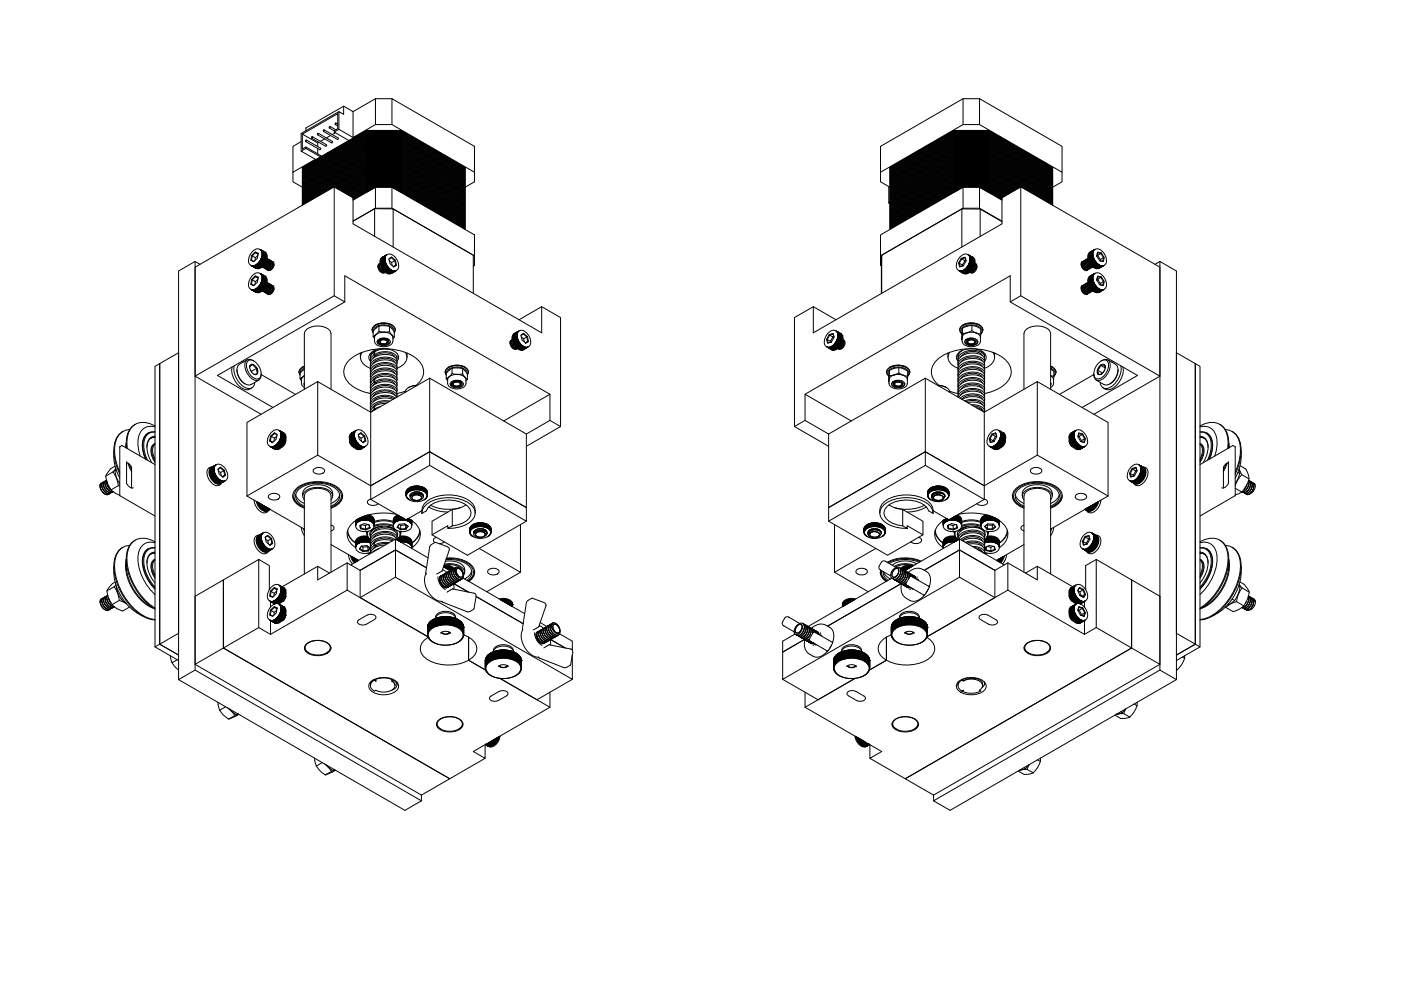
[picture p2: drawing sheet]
<svg xmlns="http://www.w3.org/2000/svg" width="420mm" height="297mm" viewBox="0 0 420 297" stroke-linecap="round" stroke-linejoin="round" font-family="sans-serif">
<!-- layer: Visible (ISO) -->
<g fill="none" stroke="#000" stroke-width=".3">
<path d="M95.3 40h.2l-.3 .4zM95.5 39.9l4.2 2.5-.1 .4-4.4-2.4M97.1 38.9l.2 .1-.3 .4zM97.2 38.9l4.3 2.7-.3 .2-4.2-2.4M98.7 38.3l1.5 .9M98.9 37.9l.1 .1-.2 .4zM99 37.9l1.7 1M100.2 39.6v-.4l1.1-.6v-4.5l-10.6 6.1v4.5l1-.6v.4M100.5 37.3l.8 .5M100.6 39.8l-1 .5M100.6 36.9h.2l-.3 .4zM100.8 36.9l.5 .3"/>
<path d="M101.6 38.8l-1.4 .8 4.4 2.5M101.6 38.8l4.3 2.4M101.6 33.5l-11.3 6.5v5.3M103.1 31.8v2.5l-1.5-.8v5.3M105.9 33.5l6.7-3.9v7.7l-6.7 3.9zM105.9 33.5l-2.8-1.7-11.4 6.6v.8M109.8 39.8h10.6v.2h-10.6zM109.8 39.5h10.6v.1h-10.6zM109.8 39.6l-19.1 11M109.8 40l-19.1 11M109.8 39.3h10.6M109.9 39.1h10.4"/>
<path d="M109.9 39.8l-19.2 11M109.9 39.7h10.4M112.6 37.3h4.9l24.8 14.3v2.9l-2.8 1.6M112.6 29.6h4.9M117.5 37.3v-7.7l24.8 14.3v7.7M120.3 39.8h.1M120.4 39.5l-10.5-.1-19.2 11.1M120.4 39.5l19.1 11M120.4 39.6l19.1 11M120.4 39.8l19.1 11M120.4 40l19.1 11M286 39.8h10.6v.2h-10.6z"/>
<path d="M286 39.5h10.6v.1h-10.6zM286 39.6l-19.1 11M286 40l-19.1 11M286.1 39.1l-19.2 11.2 19.1-11M286.1 39.8l-19.2 11M286.1 39.1h10.4M286.1 39.7h10.4M288.8 29.6l-24.7 14.3v7.7M293.8 29.6l24.7 14.3v7.7l-24.7-14.3zM293.8 37.3h-5l-24.7 14.3v2.9l2.8 1.6M293.8 29.6h-5v7.7M296.5 39.1l.1 .2h-10.6v-.2h10.6l19.1 11.2-19.1-11"/>
<path d="M296.5 39.8h.1M296.6 39.5l-10.5-.1-19.2 11.1v18.3M296.6 40l19.1 11M296.6 39.8l19.1 11M296.6 39.6l19.1 11M296.6 39.5l19.1 11M87.9 51.6v2.9l2.8 1.6M90.3 42.4l-2.4 1.5v7.7M90.7 50.3l19.1-11.2-19.1 11.1v11.3M90.7 40.2l4.6 2.7M91.7 44.1l4.6 2.8M91.8 42l.1 .3-.2 .1z"/>
<path d="M91.9 42l4.3 2.4-.1 .4-4.4-2.4M93.6 41h.1l-.2 .4zM93.7 41l4.2 2.4v.4l-4.5-2.4M95.3 42.9v1M95.3 44.5v1.6M95.6 42.7l-.3 .2M96.1 47l-4.4-2.5-1.4 .8 4.3 2.4-6.7 3.9M97.4 41.6l-1.3 .8M99.1 40.6l-1.2 .8M100.2 56l5.7 3.3v7.8l56.5 32.7v-7.9l-6.7 3.9M100.2 56v32.7l3.2 1.8M100.2 56l-41.7 24.1v32.6"/>
<path d="M105.9 60l6.7-3.9v6.3l-6.7 3.9 6.4-3.7M109.8 55.8h10.6v.2h-10.6zM109.8 55.5h10.6v.1h-10.6zM109.8 55.1h10.6v.2h-10.6zM109.8 54.8h10.6v.2h-10.6zM109.8 54.5h10.6v.1h-10.6zM109.8 54.2h10.6v.1h-10.6zM109.8 53.8h10.6v.2h-10.6zM109.8 53.5h10.6v.2h-10.6zM109.8 53.2h10.6v.1h-10.6zM109.8 52.9h10.6v.1h-10.6zM109.8 52.5h10.6v.2h-10.6z"/>
<path d="M109.8 52.2h10.6v.2h-10.6zM109.8 51.9h10.6v.1h-10.6zM109.8 51.5h10.6v.2h-10.6zM109.8 51.2h10.6v.2h-10.6zM109.8 50.9h10.6v.2h-10.6zM109.8 50.6h10.6v.1h-10.6zM109.8 50.2h10.6v.2h-10.6zM109.8 49.9h10.6v.2h-10.6zM109.8 49.6h10.6v.2h-10.6zM109.8 49.3h10.6v.1h-10.6zM109.8 48.9h10.6v.2h-10.6zM109.8 48.6h10.6v.2h-10.6z"/>
<path d="M109.8 48.3h10.6v.1h-10.6zM109.8 48h10.6v.1h-10.6zM109.8 47.6h10.6v.2h-10.6zM109.8 47.3h10.6v.2h-10.6zM109.8 47h10.6v.1h-10.6zM109.8 46.6h10.6v.2h-10.6zM109.8 46.3h10.6v.2h-10.6zM109.8 46h10.6v.2h-10.6zM109.8 45.7h10.6v.1h-10.6zM109.8 45.3h10.6v.2h-10.6zM109.8 45h10.6v.2h-10.6zM109.8 44.7h10.6v.2h-10.6z"/>
<path d="M109.8 44.4h10.6v.1h-10.6zM109.8 44h10.6v.2h-10.6zM109.8 43.7h10.6v.2h-10.6zM109.8 43.4h10.6v.1h-10.6zM109.8 43.1h10.6v.1h-10.6zM109.8 42.7h10.6v.2h-10.6zM109.8 42.4h10.6v.2h-10.6zM109.8 42.1h10.6v.1h-10.6zM109.8 41.7h10.6v.2h-10.6zM109.8 41.4h10.6v.2h-10.6zM109.8 41.1h10.6v.2h-10.6zM109.8 40.8h10.6v.1h-10.6z"/>
<path d="M109.8 40.4h10.6v.2h-10.6zM109.8 40.1h10.6v.2h-10.6zM109.8 57.4h.1M109.8 57.1h.1M109.8 56.8h.1M109.8 56.4h.1M109.8 56.1h.1M109.8 57.4h.5M109.8 56.1v.2M109.8 56.4v.2M109.8 56.8v.1M109.8 57.1v.2"/>
<path d="M109.8 57.4v.2M109.8 57.6h.3M109.8 57.3h.8M109.8 57.1h1.1M109.8 56.9h1.4M109.8 56.6h1.9M109.8 56.4h2.2M109.8 56.3h2.5M109.8 56.1h10.6M109.8 40.3l-19.1 11M109.8 40.6l-19.1 11M109.8 40.9l-19.1 11.1"/>
<path d="M109.8 41.3l-19.1 11M109.8 41.6l-19.1 11M109.8 41.9l-19.1 11M109.8 42.2l-19.1 11.1M109.8 42.6l-19.1 11M109.8 42.9l-19.1 11M109.8 43.2l-19.1 11M109.8 43.5l-19.1 11.1M109.8 43.9l-19.1 11M109.8 44.2l-19.1 11M109.8 44.5l-19.1 11M109.8 44.9l-19.1 11"/>
<path d="M109.8 45.2l-19.1 11M109.8 45.5l-19.1 11M109.8 45.8l-19.1 11.1M109.8 46.2l-19.1 11M109.8 46.5l-19.1 11M109.8 46.8l-19.1 11M109.8 47.1l-19.1 11.1M109.8 47.5l-19.1 11M109.8 47.8l-19.1 11M109.8 48.1l-19.1 11M109.8 48.4l-19.1 11.1M109.8 48.8l-19.1 11"/>
<path d="M109.8 49.1l-19.1 11M109.8 49.4l-19.1 11M109.8 49.8l-19.1 11M109.8 50.1l-19.1 11M109.8 50.4l-19.1 11M109.8 50.7l-9.4 5.4M109.8 51.1l-9.1 5.2M109.8 51.4l-8.8 5M109.8 51.7l-8.5 4.9M109.8 52l-8.2 4.8M109.8 52.4l-8 4.5M109.8 52.7l-7.7 4.4"/>
<path d="M109.8 53l-7.4 4.3M109.8 53.3l-7.1 4.1M109.8 53.7l-6.8 3.9M109.8 54l-6.5 3.8M109.8 54.3l-6.3 3.6M109.8 54.6l-6 3.5M109.8 55l-5.7 3.2M109.8 55.3l-5.4 3.1M109.8 55.6l-5.1 3M109.8 56l-4.8 2.7M109.8 56.1l-4.7 2.7M109.8 56.3l-4.6 2.6"/>
<path d="M109.8 56.4l-4.4 2.6M109.8 56.6l-4.3 2.5M109.8 56.8l-4.1 2.3M109.8 56.9l-4 2.3M109.8 57.1l-3.9 2.2M109.8 57.3l-3.9 2.2M109.8 57.4l-3.9 2.3M109.8 57.6l-3.9 2.2M109.9 55.5l-5.4 3M109.9 54.8l-5.9 3.4M109.9 54.5l-6.2 3.5M109.9 53.8l-6.8 3.9"/>
<path d="M109.9 53.5l-7.1 4M109.9 52.9l-7.6 4.3M109.9 52.5l-7.9 4.5M109.9 51.9l-8.5 4.8M109.9 51.5l-8.8 5M109.9 50.9l-9.3 5.3M109.9 50.2l-19.2 11.1M109.9 49.9l-19.2 11M109.9 49.3l-19.2 11M109.9 48.9l-19.2 11.1M109.9 48.3l-19.2 11M109.9 48l-19.2 11"/>
<path d="M109.9 47.3l-19.2 11M109.9 47l-19.2 11M109.9 46.3l-19.2 11M109.9 45.7l-19.2 11M109.9 45.3l-19.2 11.1M109.9 44.7l-19.2 11M109.9 44.4l-19.2 11M109.9 43.7l-19.2 11M109.9 43.4l-19.2 11M109.9 42.7l-19.2 11.1M109.9 42.4l-19.2 11M109.9 41.7l-19.2 11.1"/>
<path d="M109.9 41.4l-19.2 11M109.9 40.8l-19.2 11M109.9 40.1l-19.2 11M109.9 57.4h.5M109.9 57.1h1.1M109.9 56.4h2.2M109.9 56.1h10.4M109.9 55.4h10.4M109.9 54.8h10.4M109.9 54.4h10.4M109.9 53.8h10.4M109.9 53.5h10.4"/>
<path d="M109.9 52.8h10.4M109.9 52.5h10.4M109.9 51.8h10.4M109.9 51.5h10.4M109.9 50.8h10.4M109.9 50.2h10.4M109.9 49.9h10.4M109.9 49.2h10.4M109.9 48.9h10.4M109.9 48.2h10.4M109.9 47.9h10.4M109.9 47.3h10.4"/>
<path d="M109.9 46.9h10.4M109.9 46.3h10.4M109.9 45.6h10.4M109.9 45.3h10.4M109.9 44.6h10.4M109.9 44.3h10.4M109.9 43.7h10.4M109.9 43.3h10.4M109.9 42.7h10.4M109.9 42.4h10.4M109.9 41.7h10.4M109.9 41.4h10.4"/>
<path d="M109.9 40.7h10.4M109.9 40.1h10.4M111.5 56.7l-1.7 .1M117.5 56.1l24.8 14.3v6.3l-24.8-14.3zM117.8 56.3h2.6M118 56.4h2.3M118.1 56.4h2.3M118.4 56.6h2M118.6 56.7l1.8 .1M119 56.9h1.4M119.2 57.1h1.1M119.2 57.1h1.2"/>
<path d="M119.5 57.3h.9M119.7 57.4h.6M119.8 57.4h.6M120.1 57.6h.3M120.3 57.4h.1M120.3 57.1h.1M120.3 56.8h.1M120.3 56.4h.1M120.3 56.1h.1M120.3 55.5h.1M120.3 54.8h.1M120.3 54.5h.1"/>
<path d="M120.3 53.8h.1M120.3 53.5h.1M120.3 52.9h.1M120.3 52.5h.1M120.3 51.9h.1M120.3 51.5h.1M120.3 50.9h.1M120.3 50.2h.1M120.3 49.9h.1M120.3 49.3h.1M120.3 48.9h.1M120.3 48.3h.1"/>
<path d="M120.3 48h.1M120.3 47.3h.1M120.3 47h.1M120.3 46.3h.1M120.3 45.7h.1M120.3 45.3h.1M120.3 44.7h.1M120.3 44.4h.1M120.3 43.7h.1M120.3 43.4h.1M120.3 42.7h.1M120.3 42.4h.1"/>
<path d="M120.3 41.7h.1M120.3 41.4h.1M120.3 40.8h.1M120.3 40.1h.1M120.4 55.8l-10.5-.1-5.1 2.9M120.4 55.1h-10.5l-5.6 3.2M120.4 54.2l-10.5-.1-6.5 3.7M120.4 53.2l-10.5-.1-7.3 4.2M120.4 52.2h-10.5l-8.2 4.7M120.4 51.2h-10.5l-9 5.2M120.4 50.6l-10.5-.1-9.6 5.5M120.4 49.6l-10.5-.1-19.2 11.1"/>
<path d="M120.4 48.6h-10.5l-19.2 11M120.4 47.6h-10.5l-19.2 11M120.4 46.6h-10.5l-19.2 11.1M120.4 46l-10.5-.1-19.2 11.1M120.4 45h-10.5l-19.2 11M120.4 44h-10.5l-19.2 11.1M120.4 43.1l-10.5-.1-19.2 11.1M120.4 42.1l-10.5-.1-19.2 11.1M120.4 41.1l-10.5-.1-19.2 11.1M120.4 40.4h-10.5l-19.2 11.1M120.4 57.4l19.1 11.2-19.1-11M120.4 56.1v.2"/>
<path d="M120.4 56.4v.2M120.4 56.8v.1M120.4 57.1v.2M120.4 57.4v.2M120.4 40.1l19.1 11M120.4 40.3l19.1 11M120.4 40.4l19.1 11.1M120.4 40.6l19.1 11M120.4 40.8l19.1 11M120.4 40.9l19.1 11.1M120.4 41.1l19.1 11M120.4 41.3l19.1 11"/>
<path d="M120.4 41.4l19.1 11M120.4 41.6l19.1 11M120.4 41.7l19.1 11.1M120.4 41.9l19.1 11M120.4 42.1l19.1 11M120.4 42.2l19.1 11.1M120.4 42.4l19.1 11M120.4 42.6l19.1 11M120.4 42.7l19.1 11.1M120.4 42.9l19.1 11M120.4 43.1l19.1 11M120.4 43.2l19.1 11"/>
<path d="M120.4 43.4l19.1 11M120.4 43.5l19.1 11.1M120.4 43.7l19.1 11M120.4 43.9l19.1 11M120.4 44l19.1 11.1M120.4 44.2l19.1 11M120.4 44.4l19.1 11M120.4 44.5l19.1 11M120.4 44.7l19.1 11M120.4 44.9l19.1 11M120.4 45l19.1 11M120.4 45.2l19.1 11"/>
<path d="M120.4 45.3l19.1 11.1M120.4 45.5l19.1 11M120.4 45.7l19.1 11M120.4 45.8l19.1 11.1M120.4 46l19.1 11M120.4 46.2l19.1 11M120.4 46.3l19.1 11M120.4 46.5l19.1 11M120.4 46.6l19.1 11.1M120.4 46.8l19.1 11M120.4 47l19.1 11M120.4 47.1l19.1 11.1"/>
<path d="M120.4 47.3l19.1 11M120.4 47.5l19.1 11M120.4 47.6l19.1 11M120.4 47.8l19.1 11M120.4 48l19.1 11M120.4 48.1l19.1 11M120.4 48.3l19.1 11M120.4 48.4l19.1 11.1M120.4 48.6l19.1 11M120.4 48.8l19.1 11M120.4 48.9l19.1 11.1M120.4 49.1l19.1 11"/>
<path d="M120.4 49.3l19.1 11M120.4 49.4l19.1 11M120.4 49.6l19.1 11M120.4 49.8l19.1 11M120.4 49.9l19.1 11M120.4 50.1l19.1 11M120.4 50.2l19.1 11.1M120.4 50.4l19.1 11M120.4 50.6l19.1 11M120.4 50.7l19.1 11.1M120.4 50.9l19.1 11M120.4 51.1l19.1 11"/>
<path d="M120.4 51.2l19.1 11M120.4 51.4l19.1 11M120.4 51.5l19.1 11.1M120.4 51.7l19.1 11M120.4 51.9l19.1 11M120.4 52l19.1 11.1M120.4 52.2l19.1 11M120.4 52.4l19.1 11M120.4 52.5l19.1 11M120.4 52.7l19.1 11M120.4 52.9l19.1 11M120.4 53l19.1 11"/>
<path d="M120.4 53.2l19.1 11M120.4 53.3l19.1 11.1M120.4 53.5l19.1 11M120.4 53.7l19.1 11M120.4 53.8l19.1 11.1M120.4 54l19.1 11M120.4 54.2l19.1 11M120.4 54.3l19.1 11M120.4 54.5l19.1 11M120.4 54.6l19.1 11.1M120.4 54.8l19.1 11M120.4 55l19.1 11"/>
<path d="M120.4 55.1l19.1 11.1M120.4 55.3l19.1 11M120.4 55.5l19.1 11M120.4 55.6l19.1 11.1M120.4 55.8l19.1 11M120.4 56l19.1 11M120.4 56.1l19.1 11M120.4 56.3l19.1 11M120.4 56.4l19.1 11.1M120.4 56.6l19.1 11M120.4 56.8l19.1 11M120.4 56.9l19.1 11.1"/>
<path d="M120.4 57.1l19.1 11M120.4 57.3l19.1 11M139.5 60v.3M139.5 59.6v.4M139.5 59.3v.3M139.5 59v.3M139.5 58.6v.4M139.5 58.3v.3M139.5 58v.3M139.5 57.7v.3M139.5 57.3v.4M139.5 57v.3"/>
<path d="M139.5 56.7v.3M139.5 56.4v.3M139.5 56v.4M139.5 55.7v.3M139.5 55.4v.3M139.5 55.1v.3M139.5 54.7v.4M139.5 54.4v.3M139.5 54.1v.3M139.5 53.8v.3M139.5 53.4v.4M139.5 53.1v.3"/>
<path d="M139.5 52.8v.3M139.5 52.4v.4M139.5 52.1v.3M139.5 51.8v.3M139.5 51.5v.3M139.5 51.1v.4M139.5 50.8v.3M139.5 50.5v.3M139.5 50.3l-19.1-11.2 19.1 11.1v.3M266.5 55.9v4.9M266.9 50.3v.2M286 57.1h.1"/>
<path d="M286 56.8h.1M286 56.4h.1M286 56.1h.1M286 55.8h10.6v.2h-10.6zM286 55.5h10.6v.1h-10.6zM286 55.1h10.6v.2h-10.6zM286 54.8h10.6v.2h-10.6zM286 54.5h10.6v.1h-10.6zM286 54.2h10.6v.1h-10.6zM286 53.8h10.6v.2h-10.6zM286 53.5h10.6v.2h-10.6zM286 53.2h10.6v.1h-10.6z"/>
<path d="M286 52.9h10.6v.1h-10.6zM286 52.5h10.6v.2h-10.6zM286 52.2h10.6v.2h-10.6zM286 51.9h10.6v.1h-10.6zM286 51.5h10.6v.2h-10.6zM286 51.2h10.6v.2h-10.6zM286 50.9h10.6v.2h-10.6zM286 50.6h10.6v.1h-10.6zM286 50.2h10.6v.2h-10.6zM286 49.9h10.6v.2h-10.6zM286 49.6h10.6v.2h-10.6zM286 49.3h10.6v.1h-10.6z"/>
<path d="M286 48.9h10.6v.2h-10.6zM286 48.6h10.6v.2h-10.6zM286 48.3h10.6v.1h-10.6zM286 48h10.6v.1h-10.6zM286 47.6h10.6v.2h-10.6zM286 47.3h10.6v.2h-10.6zM286 47h10.6v.1h-10.6zM286 46.6h10.6v.2h-10.6zM286 46.3h10.6v.2h-10.6zM286 46h10.6v.2h-10.6zM286 45.7h10.6v.1h-10.6zM286 45.3h10.6v.2h-10.6z"/>
<path d="M286 45h10.6v.2h-10.6zM286 44.7h10.6v.2h-10.6zM286 44.4h10.6v.1h-10.6zM286 44h10.6v.2h-10.6zM286 43.7h10.6v.2h-10.6zM286 43.4h10.6v.1h-10.6zM286 43.1h10.6v.1h-10.6zM286 42.7h10.6v.2h-10.6zM286 42.4h10.6v.2h-10.6zM286 42.1h10.6v.1h-10.6zM286 41.7h10.6v.2h-10.6zM286 41.4h10.6v.2h-10.6z"/>
<path d="M286 41.1h10.6v.2h-10.6zM286 40.8h10.6v.1h-10.6zM286 40.4h10.6v.2h-10.6zM286 40.1h10.6v.2h-10.6zM286 57.6h.3M286 57.3h.8M286 57.1h1.1M286 56.9h1.4M286 56.6h2M286 56.4h2.2M286 56.3h2.5M286 56.1h10.6"/>
<path d="M286 44.9l-19.1 11M286 56.1v.2M286 56.4v.2M286 56.8v.1M286 57.1v.2M286 40.3l-19.1 11M286 40.6l-19.1 11M286 40.9l-19.1 11.1M286 41.3l-19.1 11M286 41.6l-19.1 11M286 41.9l-19.1 11M286 42.2l-19.1 11.1"/>
<path d="M286 42.6l-19.1 11M286 42.9l-19.1 11M286 43.2l-19.1 11M286 43.5l-19.1 11.1M286 43.9l-19.1 11M286 44.2l-19.1 11M286 44.5l-19.1 11M286 45.2l-19.1 11M286 45.5l-19.1 11M286 45.8l-19.1 11.1M286 46.2l-19.1 11M286 46.5l-19.1 11"/>
<path d="M286 46.8l-19.1 11M286 47.1l-19.1 11.1M286 47.5l-19.1 11M286 47.8l-19.1 11M286 48.1l-19.1 11M286 48.4l-19.1 11.1M286 48.8l-19.1 11M286 49.1l-19.1 11M286 49.4l-19.1 11M286 49.8l-19.1 11M286 50.1l-19.1 11M286 50.4l-19.1 11"/>
<path d="M286 50.7l-19.1 11.1M286 51.1l-19.1 11M286 51.4l-19.1 11M286 51.7l-19.1 11M286 52l-19.1 11.1M286 52.4l-19.1 11M286 52.7l-19.1 11M286 53l-19.1 11M286 53.3l-19.1 11.1M286 53.7l-19.1 11M286 54l-19.1 11M286 54.3l-19.1 11"/>
<path d="M286 54.6l-19.1 11.1M286 55l-19.1 11M286 55.3l-19.1 11M286 55.6l-19.1 11.1M286 56l-19.1 11M286 56.1l-19.1 11M286 56.3l-19.1 11M286 56.4l-19.1 11.1M286 56.6l-19.1 11M286 56.8l-19.1 11M286 56.9l-19.1 11.1M286 57.1l-19.1 11"/>
<path d="M286 57.3l-19.1 11M286.1 57.4h.4M286.1 55.5l-19.2 11M286.1 54.8l-19.2 11M286.1 54.5l-19.2 11M286.1 53.8l-19.2 11.1M286.1 53.5l-19.2 11M286.1 52.9l-19.2 11M286.1 52.5l-19.2 11M286.1 51.9l-19.2 11M286.1 51.5l-19.2 11.1M286.1 50.9l-19.2 11"/>
<path d="M286.1 50.2l-19.2 11.1M286.1 49.9l-19.2 11M286.1 49.3l-19.2 11M286.1 48.9l-19.2 11.1M286.1 48.3l-19.2 11M286.1 48l-19.2 11M286.1 47.3l-19.2 11M286.1 47l-19.2 11M286.1 46.3l-19.2 11M286.1 45.7l-19.2 11M286.1 45.3l-19.2 11.1M286.1 44.7l-19.2 11"/>
<path d="M286.1 44.4l-19.2 11M286.1 43.7l-19.2 11M286.1 43.4l-19.2 11M286.1 42.7l-19.2 11.1M286.1 42.4l-19.2 11M286.1 41.7l-19.2 11.1M286.1 41.4l-19.2 11M286.1 40.8l-19.2 11M286.1 40.1l-19.2 11M286.1 57.4h.5M286.1 57.1h1.1M286.1 56.4h2.2"/>
<path d="M286.1 56.1h10.4M286.1 55.4h10.4M286.1 54.8h10.4M286.1 54.4h10.4M286.1 53.8h10.4M286.1 53.5h10.4M286.1 52.8h10.4M286.1 52.5h10.4M286.1 51.8h10.4M286.1 51.5h10.4M286.1 50.8h10.4M286.1 50.2h10.4"/>
<path d="M286.1 49.9h10.4M286.1 49.2h10.4M286.1 48.9h10.4M286.1 48.2h10.4M286.1 47.9h10.4M286.1 47.3h10.4M286.1 46.9h10.4M286.1 46.3h10.4M286.1 45.6h10.4M286.1 45.3h10.4M286.1 44.6h10.4M286.1 44.3h10.4"/>
<path d="M286.1 43.7h10.4M286.1 43.3h10.4M286.1 42.7h10.4M286.1 42.4h10.4M286.1 41.7h10.4M286.1 41.4h10.4M286.1 40.7h10.4M286.1 40.1h10.4M287.8 56.7l-1.8 .1M294 56.3h2.6M294.2 56.4h2.3M294.3 56.4h2.3"/>
<path d="M294.6 56.6h2M294.8 56.7l1.8 .1M295.2 56.9h1.4M295.4 57.1h1.1M295.5 57.1h1.1M295.7 57.3h.9M295.9 57.4h.6M296 57.4h.5M296.3 57.6h.3M296.5 40.1h.1M296.5 40.8h.1M296.5 41.4h.1"/>
<path d="M296.5 41.7h.1M296.5 42.4h.1M296.5 42.7h.1M296.5 43.4h.1M296.5 43.7h.1M296.5 44.4h.1M296.5 44.7h.1M296.5 45.3h.1M296.5 45.7h.1M296.5 46.3h.1M296.5 47h.1M296.5 47.3h.1"/>
<path d="M296.5 48h.1M296.5 48.3h.1M296.5 48.9h.1M296.5 49.3h.1M296.5 49.9h.1M296.5 50.2h.1M296.5 50.9h.1M296.5 51.5h.1M296.5 51.9h.1M296.5 52.5h.1M296.5 52.9h.1M296.5 53.5h.1"/>
<path d="M296.5 53.8h.1M296.5 54.5h.1M296.5 54.8h.1M296.5 55.5h.1M296.5 56.1h.1M296.5 56.4h.1M296.5 56.8h.1M296.5 57.1h.1M296.6 55.8l-10.5-.1-19.2 11.1M296.6 55.1h-10.5l-19.2 11.1M296.6 54.2l-10.5-.1-19.2 11.1M296.6 53.2l-10.5-.1-19.2 11.1"/>
<path d="M296.6 52.2h-10.5l-19.2 11M296.6 51.2h-10.5l-19.2 11M296.6 50.6l-10.5-.1-19.2 11.1M296.6 49.6l-10.5-.1-19.6 11.3M296.6 48.6h-10.5l-19.2 11M296.6 47.6h-10.5l-19.2 11M296.6 46.6h-10.5l-19.2 11.1M296.6 46l-10.5-.1-19.2 11.1M296.6 45h-10.5l-19.2 11M296.6 44h-10.5l-19.2 11.1M296.6 43.1l-10.5-.1-19.2 11.1M296.6 42.1l-10.5-.1-19.2 11.1"/>
<path d="M296.6 41.1l-10.5-.1-19.2 11.1M296.6 40.4h-10.5l-19.2 11.1M296.6 56.1v.2M296.6 56.4v.2M296.6 56.8v.1M296.6 57.1v.2M296.6 57.3l3.9 2.2M296.6 57.1l3.9 2.2M296.6 56.9l4 2.3M296.6 56.8l4.1 2.3M296.6 56.6l4.2 2.5M296.6 56.4l4.4 2.6"/>
<path d="M296.6 56.3l4.5 2.6M296.6 56.1l4.7 2.7M296.6 56l4.8 2.7M296.6 55.8l4.9 2.8M296.6 55.6l5.1 3M296.6 55.5l5.2 3M296.6 55.3l5.4 3.1M296.6 55.1l5.5 3.2M296.6 55l5.6 3.2M296.6 54.8l5.8 3.4M296.6 54.6l5.9 3.5M296.6 54.5l6.1 3.5"/>
<path d="M296.6 54.3l6.2 3.6M296.6 54.2l6.4 3.6M296.6 54l6.5 3.8M296.6 53.8l6.6 3.9M296.6 53.7l6.8 3.9M296.6 53.5l6.9 4M296.6 53.3l7.1 4.1M296.6 53.2l7.2 4.1M296.6 53l7.3 4.3M296.6 52.9l7.5 4.3M296.6 52.7l7.6 4.4M296.6 52.5l7.8 4.5"/>
<path d="M296.6 52.4l7.9 4.5M296.6 52.2l8.1 4.7M296.6 52l8.2 4.8M296.6 51.9l8.3 4.8M296.6 51.7l8.5 4.9M296.6 51.5l8.6 5M296.6 51.4l8.8 5M296.6 51.2l8.9 5.2M296.6 51.1l9 5.2M296.6 50.9l9.2 5.3M296.6 50.7l9.3 5.4M296.6 50.6l9.5 5.4"/>
<path d="M296.6 50.4l19.1 11M296.6 50.2l19.1 11.1M296.6 50.1l19.1 11M296.6 49.9l19.1 11M296.6 49.8l19.1 11M296.6 49.6l19.1 11M296.6 49.4l19.1 11M296.6 49.3l19.1 11M296.6 49.1l19.1 11M296.6 48.9l19.1 11.1M296.6 48.8l19.1 11M296.6 48.6l19.1 11"/>
<path d="M296.6 48.4l19.1 11.1M296.6 48.3l19.1 11M296.6 48.1l19.1 11M296.6 48l19.1 11M296.6 47.8l19.1 11M296.6 47.6l19.1 11M296.6 47.5l19.1 11M296.6 47.3l19.1 11M296.6 47.1l19.1 11.1M296.6 47l19.1 11M296.6 46.8l19.1 11M296.6 46.6l19.1 11.1"/>
<path d="M296.6 46.5l19.1 11M296.6 46.3l19.1 11M296.6 46.2l19.1 11M296.6 46l19.1 11M296.6 45.8l19.1 11.1M296.6 45.7l19.1 11M296.6 45.5l19.1 11M296.6 45.3l19.1 11.1M296.6 45.2l19.1 11M296.6 45l19.1 11M296.6 44.9l19.1 11M296.6 44.7l19.1 11"/>
<path d="M296.6 44.5l19.1 11M296.6 44.4l19.1 11M296.6 44.2l19.1 11M296.6 44l19.1 11.1M296.6 43.9l19.1 11M296.6 43.7l19.1 11M296.6 43.5l19.1 11.1M296.6 43.4l19.1 11M296.6 43.2l19.1 11M296.6 43.1l19.1 11M296.6 42.9l19.1 11M296.6 42.7l19.1 11.1"/>
<path d="M296.6 42.6l19.1 11M296.6 42.4l19.1 11M296.6 42.2l19.1 11.1M296.6 42.1l19.1 11M296.6 41.9l19.1 11M296.6 41.7l19.1 11.1M296.6 41.6l19.1 11M296.6 41.4l19.1 11M296.6 41.3l19.1 11M296.6 41.1l19.1 11M296.6 40.9l19.1 11.1M296.6 40.8l19.1 11"/>
<path d="M296.6 40.6l19.1 11M296.6 40.4l19.1 11.1M296.6 40.3l19.1 11M296.6 40.1l19.1 11M300.5 59.7l-3.9-2.3 3.9 2.4M300.5 60l-6.7-3.9v6.3l6.7 3.9M306.1 56l41.8 24.1v32.6l-41.8-24M315.7 60v.3M315.7 59.6v.4M315.7 59.3v.3M315.7 59v.3M315.7 58.6v.4"/>
<path d="M315.7 58.3v.3M315.7 58v.3M315.7 57.7v.3M315.7 57.3v.4M315.7 57v.3M315.7 56.7v.3M315.7 56.4v.3M315.7 56v.4M315.7 55.7v.3M315.7 55.4v.3M315.7 55.1v.3M315.7 54.7v.4"/>
<path d="M315.7 54.4v.3M315.7 54.1v.3M315.7 53.8v.3M315.7 53.4v.4M315.7 53.1v.3M315.7 52.8v.3M315.7 52.4v.4M315.7 52.1v.3M315.7 51.8v.3M315.7 51.5v.3M315.7 51.1v.4M315.7 50.8v.3"/>
<path d="M315.7 50.5v.3M315.7 50.3v.2M318.5 51.6v2.9l-2.8 1.6M58.5 78.4v122.4M60 79.2l-1.5-.8-4.9 2.8v122.5l67.8 39.2 5-2.9v-1.7M75.3 79.6l1.4 .8zM75.4 79.6l1.4 .8zM75.4 78l.8 .3M75.4 76.6l1.2-1.1 .8 .4-.2 1.5-1.1 1.1-.9-.4zM75.4 76.6l.2 .1-.2 1.3-.2 .1M75.5 79.6l1.4 .8zM75.6 79.7l1.4 .8z"/>
<path d="M75.7 79.7l1.4 .8zM75.8 79.7l1.4 .8zM75.9 79.7l1.4 .8zM76 79.7l1.4 .7zM76.1 79.7l1.4 .7zM76.2 79.6l1.3 .8M76.3 79.6l1.4 .8zM76.3 79.6l1.3 .8M76.4 79.6l1.4 .7zM76.4 79.6l1.3 .8M76.5 79.5l1.4 .8zM76.5 79.5l1.4 .7"/>
<path d="M76.6 75.5l.8 .6M76.6 79.5l1.4 .7zM76.6 79.4l1.4 .8M76.7 79.4l1.5 .7zM76.8 79.4l1.3 .7M76.9 79.3l1.4 .7zM76.9 79.3l1.3 .7M77 79.2l1.4 .7zM77 79.2l1.4 .7M77.1 79.1l1.4 .7zM77.1 79.1l1.4 .7M77.2 79l1.4 .7z"/>
<path d="M77.2 79l1.4 .7M77.3 76.5l-.7 .7M77.3 78.9l1.4 .7M77.4 76.2l-.8-.5-1 1 1 .5-.1 .9M77.4 78.9l1.3 .7zM77.5 78.8l1.3 .7M77.5 78.7l1.4 .8zM77.6 78.7l1.3 .7M77.6 78.6l1.4 .8zM77.7 78.5l1.3 .7M77.7 78.5l1.4 .7zM77.8 78.4l1.3 .7"/>
<path d="M77.8 78.3l1.4 .8zM77.9 78.3l1.3 .7M77.9 78.2l1.4 .8zM78 78.1l1.3 .7M78 78l1.4 .8zM78.1 74.8l1.4 .8zM78.1 77.9l1.3 .9zM78.1 77.9l1.3 .8M78.2 74.9l1.4 .8zM78.2 77.7l1.3 .9zM78.2 77.7l1.3 .8M78.2 75l1.4 .8z"/>
<path d="M78.3 77.6l1.3 .9zM78.3 77.6l1.3 .8M78.3 75l1.4 .9zM78.3 80h.1M78.3 77.4l1.3 .9zM78.3 77.4l1.4 .8M78.4 75.1l1.4 .8zM78.4 77.3l1.3 .8M78.4 77.3l1.3 .8zM78.4 75.2l1.4 .8zM78.4 77.1l1.3 .9M78.4 77.1l1.4 .9z"/>
<path d="M78.4 79.9h.1M78.5 75.3l1.4 .8zM78.5 77l1.3 .7M78.5 77l1.3 .8zM78.5 75.4l1.4 .9zM78.5 76.8l1.3 .9M78.5 76.8l1.4 .9zM78.5 75.5l1.4 .7M78.5 79.8h.1M78.6 75.5l1.3 .9zM78.6 76.7l1.3 .7M78.6 76.6l1.3 .9z"/>
<path d="M78.6 75.6l1.3 .7M78.6 75.7l1.3 .8zM78.6 76.5l1.3 .8M78.6 76.5l1.3 .9zM78.6 75.7l1.3 .7M78.6 76.4l1.4 .7M78.6 75.8l1.4 .8zM78.6 76.3l1.3 .9zM78.6 75.8l1.3 .8M78.6 75.9l1.4 .9zM78.6 76.2l1.4 .9zM78.6 76.2l1.4 .8"/>
<path d="M78.6 76l1.4 .7M78.6 76.1l1.4 .8zM78.6 76.1l1.4 .7M78.7 79.7h.1M78.8 79.6h.1M78.9 79.4v.1M79 79.3h.1M79.1 79.7l.6-.6 .2-.9-.3 .9-.6 .6M79.1 79.2h.1M79.2 79.6h.1M79.2 79h.1M79.2 79.5h.1"/>
<path d="M79.3 78.9h.1M79.4 75.6l-1.8-1a3.4 3.4 0 0 0-2.7 4.6l.4 .4M79.4 75.6l.1 .1M79.4 78.7h.1M79.4 75.6h.1M79.5 78.5v.1M79.5 79.8h.1M79.5 75.7h.1M79.5 75.7l.3 .2a3.4 3.4 0 0 1-2.7 4.6l-.5-.2M79.6 78.4h-.1M79.6 75.7h.1M79.6 79.7h.1"/>
<path d="M79.6 78.2v.1M79.7 75.8h-.1M79.7 75.9h.1M79.8 76h.1M79.8 77.7v.1M79.8 78.5l-.7 1.1M79.8 76.1h.1M79.8 76.2h.1M79.9 76.3h.1M79.9 77.4v.1M79.9 76.5h.1M79.9 77.3h.1"/>
<path d="M79.9 77.1v.1M79.9 76.7h.1M79.9 77h.1M79.9 76.8v.1M79.9 78.3h.1M79.9 79.9h.1M80.2 78.6h.1M80.3 78.1h.1M80.3 77.6h.1M80.3 78.4h.1M80.3 78.3a1.81 1.81 0 0 1-.9 1.6M80.3 77.6a1.7 1.7 0 0 1-1.3 2.6"/>
<path d="M80.4 77.7a1.62 1.62 0 0 1 .4 1.7 1.62 1.62 0 0 1-1.3 1.1l-.3-.2M80.5 78.8h.1M80.6 79h.1M80.6 78.3h.1M80.6 77.8a1.65 1.65 0 0 1-1.3 2.6M80.6 78.5a1.79 1.79 0 0 1-.8 1.6M80.8 77.9h.1M80.8 77.9a1.62 1.62 0 0 1 .4 1.7 1.62 1.62 0 0 1-1.4 1.1l-.3-.2M80.9 79h.1M81 78.5h.1M81 78.8h.1M81 78.7l-.2 .9-.6 .7"/>
<path d="M81 78a1.69 1.69 0 0 1-1.3 2.6M81.2 78.1a1.62 1.62 0 0 1 .3 1.7 1.62 1.62 0 0 1-1.3 1.1l-.3-.2M81.2 79.2h.1M81.3 78.2h.1M81.4 78.9a1.83 1.83 0 0 1-.9 1.6M81.4 78.2a1.69 1.69 0 0 1-1.3 2.6M81.5 78.3a1.62 1.62 0 0 1 .4 1.7 1.62 1.62 0 0 1-1.4 1.1l-.2-.2M81.7 78.9h.1M81.7 78.4l.3 .2a1.91 1.91 0 0 1-1.5 2.5l-.3-.2M81.7 78.4h.1M81.7 79.1a1.8 1.8 0 0 1-.8 1.6M81.7 79.3h.1"/>
<path d="M81.7 79.2h.1M81.7 78.4a1.67 1.67 0 0 1-1.3 2.6M81.8 78.5l.2 .1M82 79.6h.1M82 79.1h.1M82.1 79.5h.1M82.1 79.3a1.81 1.81 0 0 1-.9 1.6M82.1 79.4h.1M112.3 70.8v-8.2h5.6v11.4M112.6 62.4h4.9M113.5 79.3h.1M113.6 79.2a1.77 1.77 0 0 0 1.7 2.5"/>
<path d="M113.7 79.2a1.79 1.79 0 0 0 1.1 2.7l.4-.2M113.7 79.2a1.73 1.73 0 0 0 1.7 2.4M113.7 79.1v.1M113.9 79.1h-.2a1.68 1.68 0 0 0 .1 1.8 1.68 1.68 0 0 0 1.6 .7M114 79a1.92 1.92 0 0 0 1.4 2.5 1.9 1.9 0 0 1-1.4-2.5zM114.1 78.5l1.4-.8zM114.1 78.4l1.4-.8zM114.1 78.4h.1M114.1 78.5h.1M114.1 78.2l1.4-.7zM114.1 78.7l1.4-.8zM114.1 78.7h.1"/>
<path d="M114.1 78.1l1.4-.8zM114.2 78.8l1.3-.8zM114.2 78.8h.1M114.2 78l1.3-.8zM114.2 78h.1M114.2 79l1.3-.8zM114.2 79h.1M114.2 77.8l1.3-.7zM114.2 79.1l1.3-.8zM114.2 79.1h.1M114.2 77.7l1.4-.7zM114.2 79.9l.3 .6"/>
<path d="M114.2 79.3l1.4-.8zM114.2 79.3h.1M114.3 77.6l1.3-.8zM114.3 77.6v.1M114.3 79.4l1.3-.8zM114.3 79.4h.1M114.3 77.5l1.4-.8zM114.3 77.5v.1M114.3 79.6l1.4-.8zM114.3 79.6h.1M114.4 77.4l1.3-.7zM114.4 77.4v.1"/>
<path d="M114.4 79.7l1.4-.7zM114.4 77.3l1.4-.7zM114.4 77.3v.1M114.4 79.7h.1M114.5 79.9l1.3-.8zM114.5 77.3l1.4-.8zM114.5 77.3h.1M114.5 77.2l1.4-.8zM114.5 77.2l-.2 .2a3.4 3.4 0 0 0 2.7 4.7l.3-.1M114.5 77.2l2-1.1a3.4 3.4 0 0 1 2.7 4.7l-1.9 1.2M114.6 77.2h.1M114.6 77.2l1.4-.8z"/>
<path d="M114.7 77.1h.1M115.5 77.5l-1.4 .7M115.5 77.6l-1.3 .8M115.5 77.8l-1.3 .8M115.5 77.4l-1.4 .7M115.5 77.9l-1.3 .8M115.5 77.2l-1.3 .8M115.5 78.1l-1.3 .8M115.5 77.1l-1.3 .7M115.5 78.2l-1.3 .8M115.5 77l-1.3 .7M115.6 78.4l-1.3 .8"/>
<path d="M115.6 78.5l-1.3 .8M115.6 78.7l-1.2 .8M115.7 78.8l-1.3 .9M115.8 79l-1.4 .7 .1 .2M115.8 79.1l-1.3 .9M115.9 79.3l-1.3 .8M116 79.4l-1.3 .9M116.1 79.7l-1.4 .6M116.2 79.8l-1.4 .7M116.3 79.9l-1.3 .8M116.6 77.5l.8-.5 1.2 1 .3 1.5-.8 .5-1.2-1zM116.7 78.1l.7 .6 1-.6 .3 1.4-.7 .4 .9-.4"/>
<path d="M117.4 77.3l-.7 .4M117.4 78.7l.2 .9M117.4 77v.3l1 .8 .2-.1M117.9 62.6l24 13.9v11.4M139.5 68.1v.3M139.5 67.8v.3M139.5 67.5v.3M139.5 67.1v.4M139.5 66.8v.3M139.5 66.5v.3M139.5 66.2v.3M139.5 65.8v.4"/>
<path d="M139.5 65.5v.3M139.5 65.2v.3M139.5 64.9v.3M139.5 64.5v.4M139.5 64.2v.3M139.5 63.9v.3M139.5 63.5v.4M139.5 63.2v.3M139.5 62.9v.3M139.5 62.6v.3M139.5 62.2v.4M139.5 61.9v.3"/>
<path d="M139.5 61.6v.3M139.5 61.3v.3M139.5 60.9v.4M139.5 60.6v.3M139.5 60.3v.3M139.5 68.6v.2M142.3 76.7v2.9l-.4 .2M264.1 70.4l24.7-14.3v6.3l-24.7 14.3zM264.1 76.7v2.9l.2 .1M266.5 60.8l.4 .2M266.9 68.4l19.1-11-19.1 11.2M287.5 78.9h.2l.3 1-.2 .1"/>
<path d="M287.9 77a1.94 1.94 0 0 1 2.3-.7l1.9 1.1a3.4 3.4 0 0 1-2.7 4.7l-2.3-1.3a2.96 2.96 0 0 1 .8-3.8zM288.3 77.4l1.1-.3 .3 1.1-.8 1.5-1.1 .3-.3-1.1zM288.5 62.6l-24.1 13.9M288.6 79.4l.1 .3M288.8 62.4h5M288.9 79.6l-.9 .3M289.4 77.1v.2l-1 .3-.1-.2M289.4 77.3l.3 .9M289.7 78.1h-.3l-1-.5-.7 1.3 .9 .5 .8-1.3M290 80l1.4 .8zM290.1 79.9l1.4 .7M290.1 79.8l1.4 .8z"/>
<path d="M290.2 79.8l1.3 .7M290.2 79.7l1.4 .8zM290.3 79.6l1.3 .7M290.3 79.5l1.4 .8zM290.3 76.4l1.4 .8zM290.4 79.4l1.3 .9zM290.4 79.4l1.3 .8M290.4 76.4l1.4 .8zM290.5 79.2l1.3 .9M290.5 79.2l1.3 .9zM290.5 76.5l1.4 .8zM290.6 79.1l1.3 .9z"/>
<path d="M290.6 79.1l1.2 .8M290.6 76.6l1.4 .8zM290.6 78.9l1.3 .9M290.6 78.9l1.3 .9zM290.6 76.6l1.4 .9zM290.7 78.8l1.3 .8M290.7 78.8l1.3 .8zM290.7 76.7l1.4 .9zM290.7 78.6l1.4 .8M290.7 78.6l1.3 .9zM290.7 76.8l1.4 .9zM290.8 78.5l1.3 .8"/>
<path d="M290.8 78.5l1.3 .8zM290.8 76.9l1.4 .9zM290.8 78.3l1.4 .8M290.8 77l1.3 .7M290.8 78.3l1.3 .9zM290.8 77l1.4 .9zM290.8 77.1l1.4 .7M290.8 78.2l1.4 .7M290.9 78.1l1.3 .9zM290.9 77.2l1.3 .8zM290.9 77.2l1.3 .7M290.9 78l1.3 .9z"/>
<path d="M290.9 78l1.3 .8M290.9 77.3l1.3 .8zM290.9 77.3l1.3 .8M290.9 77.8l1.3 .9zM290.9 77.9l1.3 .7M290.9 77.4l1.3 .9zM290.9 77.5l1.3 .7M290.9 77.6l1.3 .8zM290.9 77.7l1.3 .9zM290.9 77.7l1.3 .8M290.9 77.6l1.3 .7M291.7 77.1h.1"/>
<path d="M291.8 77.2h.1M291.8 77.3h.1M291.9 77.3v.1M292 77.4h.1M292 77.5h.1M292 79.4v.1M292.1 77.6h.1M292.1 77.7h.1M292.1 79.1v.1M292.1 77.9h.1M292.2 78.9l-.1 .1M292.2 78h.1"/>
<path d="M292.2 78.8h.1M292.2 78.1h.1M292.2 78.6v.1M292.2 78.2v.1M292.2 78.4h.1M292.2 78.5h.1M292.4 79.2a2.05 2.05 0 0 1-1.4 2.3M292.4 79.2a1.98 1.98 0 0 1-1.4 2.3 2.04 2.04 0 0 0 1.4-2.3zM292.4 79a1.74 1.74 0 0 1-1.3 2.7l-.2-.1M292.4 79a1.71 1.71 0 0 1-1.4 2.7M292.4 79h.1M292.5 79a1.77 1.77 0 0 1-1.4 2.7"/>
<path d="M292.6 79.1l.1 .1M292.6 79.1a1.5 1.5 0 0 1-.5 2.6l-.5 .2-.4-.2M293.9 62.7l-5.4-.1v11.4M300.5 66.4l-6.6-3.7v8.2M315.7 61.3v.2M315.7 60.9v.4M315.7 60.6v.3M315.7 60.3v.3M324.3 79.3h.1M324.3 79.2l.2 .8 .7 .7M324.3 79h.1M324.4 79.4v.1"/>
<path d="M324.4 78.6h-.1M324.4 78.6h.1M324.6 78.5a1.68 1.68 0 0 0 1.6 2.4M324.6 78.4v.1M324.7 79.1h.1M324.7 79l.1 .7 .8 .8M324.7 78.8h.1M324.7 78.4l-.3 .2a1.91 1.91 0 0 0 1.4 2.5l.3-.2M324.8 78.4a1.49 1.49 0 0 0 .8 2.5l.8-.1M325 78.2a1.65 1.65 0 0 0 1.6 2.5M325 78.9h.1M325 78.8a1.8 1.8 0 0 0 .9 1.5"/>
<path d="M325.1 78.2a1.41 1.41 0 0 0 .5 2.3l.6 .2 .5-.2M325.3 78.1a1.66 1.66 0 0 0 1.6 2.4M325.3 78h.1M325.4 78.7h.1M325.4 78.6l.2 .7 .7 .8M325.4 78.4h.1M325.5 78.8h.1M325.5 78a1.49 1.49 0 0 0 .8 2.5l.8-.2M325.5 78h.1M325.7 77.8a1.64 1.64 0 0 0 0 1.7 1.64 1.64 0 0 0 1.6 .8M325.7 78.5h.1M325.7 78.4l.3 .8 .6 .7"/>
<path d="M325.8 78.2h-.1M325.8 78.6h.1M325.8 77.8a1.49 1.49 0 0 0 .8 2.5l.8-.2M325.9 77.8h.1M326 77.6a1.61 1.61 0 0 0 0 1.8 1.61 1.61 0 0 0 1.6 .7M326.1 78.3h.1M326.1 78.2l.2 .7 .7 .8M326.1 79.9h.1M326.1 78h.1M326.2 77.6a1.48 1.48 0 0 0 .7 2.4h.8M326.4 76.9l1.3-.8zM326.4 76.9h.1"/>
<path d="M326.4 76.8l1.3-.8zM326.4 76.8h.1M326.4 77l1.3-.7zM326.4 76.6l1.3-.7zM326.4 76.6v.1M326.4 77v.1M326.4 77.2l1.4-.8zM326.4 76.5l1.4-.8zM326.4 77.2h.1M326.4 79.7h.1M326.4 78.2l.6 1M326.4 77.4l1.4-.8z"/>
<path d="M326.4 76.4l1.4-.8zM326.4 76.4h.1M326.4 77.4h.1M326.5 76.3l1.3-.8zM326.5 77.5l1.3-.8zM326.5 77.5h.1M326.5 76.3h.1M326.5 79.8h.1M326.5 76.1l1.4-.7zM326.5 77.7l1.4-.8zM326.5 77.7h.1M326.5 76.1v.1"/>
<path d="M326.6 77.8l1.3-.8zM326.6 77.8h.1M326.6 76l1.3-.7zM326.6 76v.1M326.6 79.9h.1M326.6 78l1.4-.8zM326.6 78h.1M326.6 75.9l1.4-.7zM326.6 75.9v.1M326.7 78.1l1.3-.7zM326.7 75.8l1.3-.7zM326.7 75.8v.1"/>
<path d="M326.7 78.1h.1M326.7 78.3l1.4-.8zM326.7 75.8l1.4-.8zM326.7 75.8h.1M326.8 78.3h-.1M326.8 75.7l1.4-.8zM326.8 78.4l1.3-.7zM326.8 75.7h.1M326.8 78.4h.1M326.9 78.6l1.4-.7zM326.9 75.6h.1M326.9 78.6h.1"/>
<path d="M326.9 75.6l1.4-.8zM327 78.8l1.4-.7zM327 75.6h.1M327 78.7v.1M327.1 78.9l1.3-.7zM327.1 79l1.4-.6zM327.2 79.8h.1M327.2 79.2l1.4-.7zM327.3 79.3l1.5-.7zM327.5 79.5l1.4-.8zM327.5 79.4v.1M327.6 79.6l1.4-.7z"/>
<path d="M327.6 79.9a1.96 1.96 0 0 1-1.4-2.4 1.89 1.89 0 0 0 1.4 2.4M327.7 79.7l1.4-.7zM327.7 79.7h.1M327.7 76l-1.3 .8M327.7 75.9l-1.3 .8M327.7 76.2l-1.3 .8M327.7 76.3l-1.3 .8M327.8 75.8l-1.4 .7M327.8 76.5l-1.3 .8M327.8 75.7l-1.3 .7M327.8 76.6l-1.3 .8M327.8 79.8l1.4-.7z"/>
<path d="M327.8 75.5l-1.3 .8M327.8 76.8l-1.3 .8M327.9 76.9l-1.3 .8M327.9 77.1l-1.3 .8M327.9 79.9l1.4-.7zM327.9 79.9h.1M328 77.2l-1.3 .9M328 77.4l-1.3 .8M328.1 80h.1M328.1 77.5l-1.3 .9M328.1 77.7l-1.2 .8M328.2 77.8l-1.2 .9"/>
<path d="M328.3 74.8l.5-.2a3.4 3.4 0 0 1 2.7 4.6l-2.3 1.4a3.4 3.4 0 0 1-2.7-4.7l.5-.3M328.4 78.1l-1.4 .7M328.4 78.2l-1.3 .7M328.5 78.3l-1.3 .7M328.6 78.5l-1.3 .7M328.7 78.6l-1.3 .7M328.9 78.7l-1.4 .8M329 78.9l-1.4 .7M329 76.5h.2M329.1 79l-1.4 .8M329.1 75.8l-.2 1M329.2 75.6l1.1 .2 .9 1.4-.3 1.2-1.1-.2-.9-1.4z"/>
<path d="M329.2 75.6l-.1 .2 1 .2 .2-.2M329.2 79.1l-1.4 .7M329.3 79.2l-1.3 .8M329.4 79.3l-1.3 .8M329.5 79.3l-1.3 .8M329.7 79.4l-1.4 .8M329.8 78.1l.9 .2M329.8 79.5l-1.3 .8M329.9 79.5l-1.3 .8M330 77.8l-.8-1.3 .9-.5 .8 1.2-.9 .6-.1 .3M330 79.6l-1.3 .8M330.1 79.6l-1.3 .8"/>
<path d="M330.2 79.7l-1.3 .7M331.2 77.2h-.3l-.2 1.1 .2 .1M346.4 79.2l1.5-.8 4.9 2.8v122.5l-67.9 39.2-4.9-2.9 67.9-39.2M347.9 78.4v122.4l4.9 2.9M75.3 86.8l1.4 .8zM75.4 86.8l1.4 .8zM75.4 85.2l.8 .3M75.4 83.8l1.2-1.1 .8 .4-.2 1.5-1.1 1-.9-.4zM75.4 83.8l.2 .1-.2 1.3h-.2M75.5 86.8l1.4 .8zM75.6 86.9l1.4 .7zM75.7 86.9l1.4 .8z"/>
<path d="M75.8 86.9l1.4 .8zM75.9 86.9l1.4 .7zM76 86.9l1.4 .7zM76.1 86.8l1.4 .8zM76.2 86.8l1.3 .8M76.3 86.8l1.4 .8zM76.3 86.8l1.3 .7M76.4 86.8l1.4 .7zM76.4 86.7l1.3 .8M76.5 86.7l1.4 .8zM76.5 86.7l1.4 .7M76.6 82.7l.8 .6"/>
<path d="M76.6 86.7l1.4 .7zM76.6 87.5h.1M76.6 80.3h.1M76.6 86.6l1.4 .8M76.7 86.6l1.5 .7zM76.7 87.6h.1M76.7 80.4h.1M76.8 86.6l1.3 .7M76.8 87.6h.1M76.8 80.4h.1M76.9 86.5l1.4 .7zM76.9 86.5l1.3 .7"/>
<path d="M76.9 87.6h.1M76.9 80.4v.1M77 86.4l1.4 .7zM77 86.4l1.3 .8M77 87.6v.1M77 80.4v.1M77.1 86.3l1.4 .7zM77.1 86.3l1.4 .7M77.1 87.6v.1M77.1 80.4v.1M77.2 86.2l1.4 .7M77.3 87.6l-.1 .1"/>
<path d="M77.3 80.4l-.1 .1M77.3 86.2l1.3 .7zM77.3 83.7l-.7 .7M77.3 86.1l1.4 .7M77.4 87.6h.1M77.4 80.4v.1M77.4 83.4l-.8-.5-1 1 1 .5-.1 .9M77.4 86l1.3 .8zM77.5 86l1.3 .7M77.5 87.6h.1M77.5 80.4h.1M77.5 85.9l1.4 .8z"/>
<path d="M77.6 85.9l1.3 .6M77.6 87.5v.1M77.6 80.4h.1M77.6 85.8l1.4 .8zM77.7 85.7l1.3 .7M77.7 85.7l1.4 .7zM77.8 85.6l1.3 .7M77.8 85.5l1.4 .8zM77.8 87.4v.1M77.8 80.3h.1M77.9 85.5l1.3 .6M77.9 85.4l1.4 .8z"/>
<path d="M78 80.2h.1M78 87.4h.1M78 85.3l1.3 .7M78 85.2l1.4 .8zM78.1 80.1v.1M78.1 87.3v.1M78.1 82l1.4 .8zM78.1 85.1l1.3 .8zM78.1 85.1l1.3 .8M78.2 82.1l1.4 .8zM78.2 84.9l1.3 .9zM78.2 84.9l1.3 .8"/>
<path d="M78.2 80.1h.1M78.2 87.2v.1M78.2 82.1l1.4 .9zM78.3 84.8l1.3 .8zM78.3 84.8l1.3 .7M78.3 82.2l1.4 .8zM78.3 84.6l1.3 .9zM78.3 84.6l1.4 .8M78.4 82.3l1.4 .8zM78.4 84.5l1.3 .8M78.4 84.5l1.3 .8zM78.4 82.4l1.4 .8z"/>
<path d="M78.4 84.3l1.3 .8M78.4 84.3l1.4 .9zM78.4 87.1h.1M78.5 82.5l1.4 .8zM78.5 84.2l1.3 .7M78.5 84.1l1.3 .9zM78.5 82.6l1.4 .8zM78.5 84l1.3 .8M78.5 84l1.4 .9zM78.5 82.7l1.3 .7M78.5 87h.1M78.6 82.7l1.3 .9z"/>
<path d="M78.6 83.9l1.3 .7M78.6 83.8l1.3 .9zM78.6 82.8l1.3 .7M78.6 82.8l1.3 .9zM78.6 83.7l1.3 .8M78.6 83.7l1.3 .8zM78.6 82.9l1.3 .7M78.6 83.6l1.4 .7M78.6 83l1.4 .8zM78.6 83.5l1.3 .9zM78.6 83l1.3 .8M78.6 83.1l1.4 .9z"/>
<path d="M78.6 83.4l1.4 .8zM78.6 83.4l1.4 .8M78.6 83.1l1.4 .8M78.6 83.2l1.4 .9zM78.6 83.3l1.4 .7M78.7 87.2h.1M78.7 80h.1M78.7 87.2a1.82 1.82 0 0 0 1.4-2.5 1.35 1.35 0 0 1-.1 2.3l-.5 .4-.7-.1M78.7 80a1.82 1.82 0 0 0 1.4-2.4 1.35 1.35 0 0 1-.1 2.3l-.5 .3-.7-.1M78.7 86.8v.1M78.8 86.7v.1M78.8 87.2h.1"/>
<path d="M78.8 80.1h.1M78.9 86.6h.1M79 87.4h.1M79 80.2h.1M79 86.5h.1M79.1 86.8l.6-.6 .2-.8-.3 .9-.6 .6M79.1 86.4h.1M79.2 86.8h.1M79.2 86.2h.1M79.2 86.6v.1M79.3 86.1h.1M79.4 82.8l-1.8-1a3.4 3.4 0 0 0-2.7 4.6l.4 .4"/>
<path d="M79.4 82.8h.1M79.4 85.8v.1M79.5 85.7v.1M79.5 87h.1M79.5 82.8v.1M79.5 87.6h.1M79.5 80.5h.1M79.5 82.8l.3 .3a3.4 3.4 0 0 1-2.7 4.6l-.5-.2M79.6 85.5l-.1 .1M79.6 82.9h.1M79.6 86.8v.1M79.6 87.3h.1"/>
<path d="M79.6 80.1h.1M79.6 85.4v.1M79.7 83h-.1M79.7 87.8h.1M79.7 83.1h.1M79.8 83.2h.1M79.8 84.9v.1M79.8 85.7l-.7 1.1M79.8 83.3h.1M79.9 83.5h.1M79.9 84.6v.1M79.9 87.9h.1"/>
<path d="M79.9 80.7h.1M79.9 83.6v.1M79.9 84.5h.1M79.9 84.3v.1M79.9 83.9h.1M79.9 84.2h.1M79.9 84v.1M79.9 85.5h.1M79.9 87.1h.1M80 87.5h.1M80 80.3h.1M80 88h.1"/>
<path d="M80 80.8h.1M80.2 85.8h.1M80.2 88v.1M80.2 80.9h.1M80.3 85.3h.1M80.3 84.7a1.65 1.65 0 0 1-1.3 2.7M80.3 85.6h.1M80.3 85.5a1.81 1.81 0 0 1-.9 1.5M80.3 87.3h.1M80.3 80.1h.1M80.4 84.9a1.62 1.62 0 0 1 .4 1.7 1.62 1.62 0 0 1-1.3 1l-.3-.1M80.5 86h.1"/>
<path d="M80.6 86.2h.1M80.6 88.3h.1M80.6 85.5h.1M80.6 81.1h.1M80.6 85a1.65 1.65 0 0 1-1.3 2.6M80.6 85.7a1.79 1.79 0 0 1-.8 1.6M80.7 87.5h-.1M80.7 80.3h-.1M80.8 85.1h.1M80.8 85.1a1.62 1.62 0 0 1 .4 1.7 1.62 1.62 0 0 1-1.4 1l-.3-.1M80.9 86.2h.1M81 85.7h.1"/>
<path d="M81 86h.1M81 85.9l-.2 .9-.6 .7M81 87.7h.1M81 80.5h.1M81 85.2a1.67 1.67 0 0 1-1.3 2.6M81 80.9h.1M81 88.1h.1M81.2 85.3a1.62 1.62 0 0 1 .3 1.7 1.62 1.62 0 0 1-1.3 1l-.3-.1M81.2 86.4h.1M81.3 85.4h.1M81.3 87.9h.1M81.3 80.7h.1"/>
<path d="M81.4 86.1a1.81 1.81 0 0 1-.9 1.6M81.4 85.4a1.69 1.69 0 0 1-1.3 2.6M81.5 85.5a1.62 1.62 0 0 1 .4 1.7 1.62 1.62 0 0 1-1.4 1.1l-.3-.2 .3 .2a1.91 1.91 0 0 0 1.5-2.5l-.3-.2a1.67 1.67 0 0 1-1.3 2.6M81.7 86.1h.1M81.7 86.5h.1M81.7 86.3a1.79 1.79 0 0 1-.8 1.6M81.7 86.4h.1M81.8 85.7l.2 .1M82 86.8h.1M82 86.3h.1M82.1 86.7h.1M82.1 86.5a1.79 1.79 0 0 1-.9 1.6"/>
<path d="M82.1 86.6h.1M100.2 88.7l-41.7 24 19.8 11.5M111.6 98.9a1.82 1.82 0 0 1 1.4-1.7 4.8 4.8 0 0 1 5.4 1l.2 .7M111.9 99.8l-.3-.6a2.3 2.3 0 0 1 2.3-2.2 4.4 4.4 0 0 1 4.6 1.5l.1 .7-.4 .6M111.9 99.4a2.07 2.07 0 0 1 2.1-2 4 4 0 0 1 4.2 1.5v.6M112.6 97.4a5.3 5.3 0 0 1 4.9 0M112.6 97.4h.1M113.6 97.8l-1.7 1.5v1.5M113.6 97.8l1.7-.2 1.5 .3M113.6 97.8v1.5M114.5 80l1.4-.6zM114.6 80h-.1"/>
<path d="M114.6 80.2l1.4-.8zM114.7 80.2h-.1M114.7 80.4l1.4-.7zM114.8 80.5l1.4-.7zM114.9 80.6l1.4-.7zM114.9 80.6l.1 .1M115 80.8l1.4-.7zM115.1 81.8h.1M115.1 80.9l1.4-.7zM115.2 81.7l-.1 .1M115.2 99.6l-1.8 .3-.6 .4M115.2 99.6l-1.6-.3-.8 1"/>
<path d="M115.2 99.6h.1M115.2 81l1.4-.7zM115.3 99.6l1.6 .4 .6 .4M115.3 99.6l1.5-.2 .7 1M115.3 81.2l1.4-.7zM115.4 81.6h.1M115.4 81.3l1.5-.7zM115.6 81.4l1.4-.7zM115.6 81.4h.1M115.7 81.5l1.4-.7zM115.7 81.5h.1M115.8 81.6l1.4-.7z"/>
<path d="M115.8 81.6h.1M115.9 81.7l1.4-.8zM116 81.6v.1M116 81.7l1.5-.7zM116.1 81.7h.1M116.2 81.8l1.4-.7zM116.2 81.8h.1M116.3 81.9l1.4-.8zM116.3 81.8v.1M116.4 80.1l-1.4 .7M116.4 81.9l1.4-.7zM116.4 81.9h.1"/>
<path d="M116.5 80.2l-1.4 .7M116.5 82l1.4-.8zM116.6 81.9h.1M116.6 80.3l-1.4 .7M116.6 82l1.5-.8zM116.7 82h.1M116.7 80.4l-1.3 .7M116.8 82l1.4-.8zM116.8 97.9l1.4 1.6M116.8 82h.1M116.8 97.9v1.5M116.8 80.6l-1.3 .7"/>
<path d="M116.9 82l1.4-.7zM116.9 82h.1M117 80.7l-1.4 .7M117 82l1.4-.8zM117 82h.1M117.1 80.8l-1.4 .7M117.1 82l1.4-.8zM117.1 82h.1M117.2 80.8l-1.3 .8M117.2 82l1.4-.8zM117.2 82h.1M117.3 82l1.4-.8z"/>
<path d="M117.3 80.9l-1.3 .8M117.3 81.9h.1M117.4 81.9l1.4-.8zM117.4 81l-1.3 .8M117.4 81.9h.1M117.5 81.1l-1.3 .7M117.6 81.1l-1.2 .8M117.8 81.1l-1.3 .8M117.9 81.2l-1.3 .8M118 81.2l-1.3 .8M118.2 99.5v1.6M155.1 100l-1.3 .7"/>
<path d="M155.1 99.9l-1.2 .7M157 99.9v.2l1 .9 .2-.1M162.4 91.9l5.7 3.3v32.6l-3.2-1.8M243.9 91.9l-5.6 3.3v32.6l3.1-1.8M249.8 99.9v.3l-1 .3-.1-.2M250.7 99.2l1.4 .8zM250.8 99.3l1.4 .8zM250.9 99.3l1.4 .9zM251 99.4l1.4 .8zM251 99.5l1.4 .8zM251.1 99.6l1.4 .8zM251.1 99.7l1.4 .8z"/>
<path d="M251.2 99.8l1.4 .8zM251.2 99.9l1.3 .7M251.2 99.9l1.4 .8zM251.2 100l1.4 .7M252.1 100h.1M264.4 87.9v-11.4l-.1 11.5M287.6 81.1l1.4 .8zM287.7 81.2l1.4 .8zM287.8 98.9a1.83 1.83 0 0 1 1.4-1.7 4.8 4.8 0 0 1 5.4 1l.2 .7M287.8 81.2l1.4 .8zM287.9 81.2l1.4 .8zM288 81.2l1.4 .8z"/>
<path d="M288.1 81.2l1.4 .8zM288.2 81.2l1.4 .8zM288.3 81.2l1.4 .8zM288.4 81.2l1.3 .8M288.4 81.2l1.5 .8zM288.5 81.2l1.3 .7M288.6 81.2l1.4 .7zM288.6 81.1l1.3 .8M288.6 98.4l-.1 3.4M288.6 98.4v1.5M288.7 81.1l1.4 .8zM288.7 81.1l1.4 .7"/>
<path d="M288.8 81.1l1.4 .7zM288.9 81l1.3 .8M288.9 81l1.4 .7zM289 81.9h.1M289 81l1.3 .8M289 81.9v.1M289.1 80.9l1.4 .8zM289.1 80.9l1.3 .7M289.1 82h.1M289.2 80.8l1.4 .8zM289.2 80.8l1.3 .8M289.2 82h.1"/>
<path d="M289.3 80.8l1.4 .7zM289.3 80.7l1.4 .8M289.4 82h-.1M289.4 80.7l1.4 .7zM289.4 80.6l1.4 .8M289.5 82h-.1M289.5 80.5l1.4 .8zM289.5 80.5l1.4 .8M289.6 82h.1M289.7 80.4l1.3 .7M289.7 80.4l1.4 .7zM289.8 80.3l1.3 .7"/>
<path d="M289.8 81.9v.1M289.8 80.2l1.4 .8zM289.9 80.2l1.4 .7M289.9 80.1l1.4 .8zM290 80l1.4 .7M290 99.7l-.7 .4-.8 .9M290 99.7l-1.4 .2-.1 1.1M290 81.8v.1M290.1 99.7l.9-.1 1.8 .2M290.1 99.7l1.4-.6 1.3 .7M290.1 99.7h-.1M290.4 81.7h.1"/>
<path d="M290.6 81.5h.1M290.8 81.4h.1M291 81.2h.1M291.1 81.1h.1M291.2 80.9v.1M291.3 81.8h.1M291.3 80.8h.1M291.4 80.7h.1M291.5 97.6l-1.4 .2-1.5 .6M291.5 97.6l1.3 .3 1.3 .7v1.5M291.5 97.6v1.5M291.5 80.5v.1"/>
<path d="M291.6 80.4h.1M292.8 99.8h.1M292.8 99.8a2.09 2.09 0 0 1 1.3 2.2 2.09 2.09 0 0 1-1.8 1.8 2.96 2.96 0 0 1-3.7-1.2l-.1-1.6M292.8 99.8l1.3 .3-.1 1.1M293.7 97.4a5.3 5.3 0 0 0-4.9 0M293.7 97.4h.1M303 90.5l3.1-1.8v-32.7l-5.6 3.3v7.8l-56.6 32.7v-7.9l6.8 3.9M324.3 86.5h.1M324.3 86.4l.2 .7 .7 .8M324.3 86.2h.1M324.4 86.6h.1M324.4 85.8h-.1"/>
<path d="M324.4 85.8h.1M324.6 85.6a1.66 1.66 0 0 0 1.6 2.4M324.6 85.6h.1M324.7 86.3h.1M324.7 86.2l.1 .7 .8 .8M324.7 86h.1M324.7 85.6l-.3 .1a1.9 1.9 0 0 0 1.4 2.6l.3-.2M324.8 85.6a1.49 1.49 0 0 0 .8 2.5l.8-.2M325 85.4a1.65 1.65 0 0 0 1.6 2.5M325 80.5h.1M325 87.7h.1M325 86.1h.1"/>
<path d="M325 86a1.8 1.8 0 0 0 .9 1.5M325.1 85.4a1.41 1.41 0 0 0 .5 2.3l.6 .2 .5-.2M325.3 85.2a1.67 1.67 0 0 0 1.6 2.4M325.3 85.2h.1M325.4 85.9h.1M325.4 85.8l.2 .7 .7 .8M325.4 80.3h.1M325.4 87.5h.1M325.4 85.6h.1M325.5 86h.1M325.5 85.2a1.49 1.49 0 0 0 .8 2.4l.8-.1M325.5 85.1h.1"/>
<path d="M325.7 85a1.64 1.64 0 0 0 0 1.7 1.64 1.64 0 0 0 1.6 .7M325.7 85.7h.1M325.7 85.6l.3 .8 .6 .7M325.8 85.4h-.1M325.8 80.2h.1M325.8 87.4h.1M325.8 85.8h.1M325.8 84.9a1.49 1.49 0 0 0 .8 2.5l.8-.1M325.9 80.3h.1M325.9 84.9h.1M325.9 87.5h.1M326 84.8a1.69 1.69 0 0 0 1.6 2.5"/>
<path d="M326 84.8h.1M326 81l-.1 .1M326 88.1l-.1 .2M326.1 85.5h.1M326.1 85.4l.2 .7 .7 .8M326.1 87.1h.1M326.1 85.2h.1M326.1 80.4h.1M326.1 87.6h.1M326.1 88.1h.1M326.1 80.9h.1M326.2 84.7a1.48 1.48 0 0 0 .7 2.5h.8"/>
<path d="M326.2 80.1h.1M326.2 87.3h.1M326.2 80.9h.1M326.2 84.7a1.96 1.96 0 0 0 1.4 2.4M326.2 84.7a1.9 1.9 0 0 0 1.4 2.4M326.3 87.3h.1M326.3 80.1h.1M326.4 84.1l1.3-.8zM326.4 80.7h.1M326.4 83.9l1.3-.7zM326.4 87.9h.1M326.4 83.9v.1"/>
<path d="M326.4 84.2l1.3-.7zM326.4 83.8l1.3-.8zM326.4 83.8h.1M326.4 84.2v.1M326.4 84.4l1.4-.8zM326.4 83.7l1.4-.8zM326.4 86.9h.1M326.4 85.4l.6 1M326.4 84.5l1.4-.7zM326.4 83.6l1.4-.8zM326.4 83.6h.1M326.4 84.5h.1"/>
<path d="M326.5 83.4l1.3-.7zM326.5 84.7l1.3-.8zM326.5 84.7h.1M326.5 80.2h.1M326.5 87.4h.1M326.5 87h.1M326.5 83.3l1.4-.7zM326.5 84.8l1.4-.7zM326.5 84.8v.1M326.5 83.3v.1M326.6 85l1.3-.8zM326.6 85h.1"/>
<path d="M326.6 83.2l1.3-.8zM326.6 83.2v.1M326.6 87.1h.1M326.6 85.2l1.4-.8zM326.6 85.2h.1M326.6 83.1l1.4-.7zM326.6 83.1h.1M326.7 85.3l1.3-.8zM326.7 83l1.3-.7zM326.7 83v.1M326.7 85.3h.1M326.7 85.5l1.4-.8z"/>
<path d="M326.7 83l1.4-.8zM326.7 83h.1M326.7 87.7h.1M326.7 80.5h.1M326.8 85.5h-.1M326.8 82.9l1.4-.8zM326.8 85.6l1.3-.7zM326.8 82.9h.1M326.8 85.6h.1M326.8 82.9l1.4-.9zM326.9 85.8l1.3-.8zM326.9 82.8h.1"/>
<path d="M326.9 85.8h.1M326.9 82.8l1.4-.8zM327 85.9l1.4-.7zM327 82.8h.1M327 82.8h-.2M327.1 86.1l1.3-.7zM327.1 86.2l1.4-.7zM327.2 87h.1M327.2 86.4l1.4-.7zM327.3 86.5l1.5-.7zM327.4 86.5v.1M327.5 86.6l1.4-.7z"/>
<path d="M327.5 86.6v.1M327.6 86.8l1.4-.8zM327.6 80v.1M327.6 87.2v.1M327.7 86.9l1.4-.7zM327.7 86.9h.1M327.7 83.2l-1.3 .8M327.7 83.1l-1.3 .8M327.7 83.4l-1.3 .7M327.7 83.5l-1.3 .8M327.8 83l-1.4 .7M327.8 83.6l-1.4 .8"/>
<path d="M327.8 82.8l-1.3 .8M327.8 83.8l-1.3 .8M327.8 87l1.4-.7zM327.8 82.7l-1.3 .7M327.8 83.9l-1.3 .9M327.9 84.1l-1.3 .8M327.9 84.2l-1.3 .9M327.9 87.1l1.4-.7zM327.9 87.1h.1M328 84.4l-1.3 .8M328 84.6l-1.3 .8M328 80l1.4-.7z"/>
<path d="M328 87.2l1.4-.7zM328.1 87.2h.1M328.1 84.7l-1.3 .9M328.1 84.9l-1.2 .8M328.2 80.1l1.4-.7zM328.2 87.3l1.4-.8zM328.2 80.1h.1M328.2 87.3h.1M328.2 85l-1.2 .9M328.3 80.2l1.4-.8zM328.3 87.4l1.4-.8zM328.3 82l.5-.2a3.4 3.4 0 0 1 2.7 4.6l-2.3 1.3a3.4 3.4 0 0 1-2.7-4.6l.3-.3"/>
<path d="M328.3 80.1v.1M328.3 87.3v.1M328.4 85.2l-1.4 .7M328.4 80.2l1.4-.7zM328.4 87.4l1.4-.7zM328.4 80.2h.1M328.4 87.4h.1M328.4 85.4l-1.3 .7M328.5 80.3l1.4-.7zM328.5 87.5l1.4-.8zM328.5 85.5l-1.3 .7M328.6 80.4l1.5-.8z"/>
<path d="M328.6 87.5l1.5-.7zM328.6 85.7l-1.3 .7M328.7 80.3h.1M328.7 87.5h.1M328.7 85.8l-1.3 .8M328.8 80.4l1.4-.8zM328.8 87.6l1.4-.8zM328.8 80.4h.1M328.8 87.6h.1M328.9 85.9l-1.4 .8M328.9 80.4l1.4-.7zM328.9 87.6l1.4-.7z"/>
<path d="M328.9 80.4h.1M328.9 87.6h.1M329 86l-1.4 .7M329 80.5l1.4-.8zM329 87.6l1.4-.7zM329 83.7h.2M329.1 80.4v.1M329.1 87.6h.1M329.1 86.2l-1.4 .7M329.1 80.5l1.4-.8zM329.1 87.7l1.4-.8zM329.1 83l-.2 1"/>
<path d="M329.2 82.8l1.1 .2 .9 1.4-.3 1.2-1.1-.2-.9-1.5zM329.2 82.8l-.1 .2 1 .2 .2-.2M329.2 80.4v.1M329.2 87.6v.1M329.2 86.3l-1.4 .7M329.2 80.5l1.4-.8zM329.2 87.7l1.4-.8zM329.3 80.4v.1M329.3 87.6v.1M329.3 86.4l-1.3 .7M329.3 80.5l1.4-.8zM329.3 87.7l1.4-.8z"/>
<path d="M329.4 80.4v.1M329.4 87.6h.1M329.4 86.4l-1.3 .8M329.4 80.5l1.4-.8zM329.4 87.6l1.4-.8zM329.5 80.4h.1M329.5 87.6h.1M329.5 80.4l1.4-.8zM329.5 87.6l1.4-.8zM329.5 86.5l-1.3 .8M329.6 80.4h.1M329.6 87.6h.1"/>
<path d="M329.6 80.4l1.4-.8zM329.6 87.6l1.4-.8zM329.7 86.6l-1.4 .8M329.7 87.5h.1M329.7 80.4h.1M329.8 85.3l.9 .2M329.8 86.7l-1.3 .8M329.9 86.7l-1.3 .8M330 85l-.8-1.3 .9-.5 .8 1.2-.9 .6-.1 .3M330 86.8l-1.3 .8M330.1 86.8l-1.3 .8M330.2 86.8l-1.3 .8"/>
<path d="M331.2 84.4h-.3l-.2 1.1 .2 .1M46.5 109.8l1.4-.8v84.1l-1.4 .8zM47.9 109l5.7-3.3v84.1l-5.7 3.3 5.7 3.3-5.7-3.3zM69.6 110a6.2 6.2 0 0 0 4.6 6.9l1.3-.6M70.2 109.7a6.4 6.4 0 0 0 4.2 6.8 1.79 1.79 0 0 0 2-1.9M71.1 110.8a4.8 4.8 0 0 0 2.4 4.3M72.5 108.4l.4 .1M74.1 107.9l-2.3 1.3a2.53 2.53 0 0 0-.5 3.1 4.6 4.6 0 0 0 3.4 3.1l2.9-1.5M74.2 108.4a1.72 1.72 0 0 1 2.7 .4 4.2 4.2 0 0 1 1.1 4.3 1.72 1.72 0 0 1-2.6-.4 4.2 4.2 0 0 1-1.2-4.3zM74.9 110.1l.1-.5 .9-.4h-.4a1.48 1.48 0 0 0 0 2.4 1.03 1.03 0 0 0 1.8 .3l-1 .4-.2-.2M75.1 110.9l.4 .7M75.9 109.2a1.75 1.75 0 0 1 1.1 2l.3 .7-.3-1.5"/>
<path d="M75.9 109.2l.4 .7 .7 .5M75.9 109.2l-1 .6M76.1 108.2a1.6 1.6 0 0 0-2.6 .7 4.7 4.7 0 0 0 3.7 5.2l.6-.3 .4-.6 .1-.9M77 110.4l-1.5 .9M78.3 112.3l10.3 5.9M78.3 112v.3M90 113.5l.8-.5a2.19 2.19 0 0 0 .5 3.2M90 113.5l.4 .7M90.7 110l.6-.2a1.91 1.91 0 0 0-1.6 1.8M91.2 115l.1 .3M91.3 112.5l-.4 .4M91.3 116.7v-16.7a2.86 2.86 0 0 1 2.7-2.2 5.3 5.3 0 0 1 5.1 1.5l.2 .7v16.7"/>
<path d="M91.3 109.9a1.71 1.71 0 0 0-1.3 2.6M91.3 110.3a1.65 1.65 0 0 0-1.3 1.8M91.3 114.7v.8M91.3 112.6l-.5 .4M91.3 110.7l-1.3 1.2v1.6M95.3 114.4l-21.2 12.2v22.1M108.1 105.8v1.3M108.6 105.6a2.82 2.82 0 0 0 1.3 4.2l1.2 .6M111.1 106.6v.3M111.9 100.8l.4 .7M112.1 105.2l-.6 .5-.4 .6v.7M112.2 106.3a5.5 5.5 0 0 1 6.7 .4l.1 1"/>
<path d="M112.2 106.3a2.1 2.1 0 0 0-1.1 2.2M112.2 105.5a2.48 2.48 0 0 0-1.1 2.6M112.2 105.5h.1M112.2 106.3l.5 .2-.5-.2M112.2 114.5a5.5 5.5 0 0 1 6.7 .4l.1 1M112.2 113.7a5.6 5.6 0 0 1 6.7 .4l.2 1.4M112.2 114.5a2.1 2.1 0 0 0-1.1 2.2M112.2 113.7a2.48 2.48 0 0 0-1.1 2.6M112.2 113.7h.1M112.2 114.5l.5 .2-.5-.2M112.2 105.5v.8M112.2 113.7v.8"/>
<path d="M112.6 104.9l-.7 .9M112.7 114.7h.1M112.7 114.7l-.8 .9M112.7 106.5h.1M112.7 106.5l-.8 .9M112.7 114.7a4.4 4.4 0 0 1 5.7 .5M112.7 106.5a4.4 4.4 0 0 1 5.7 .5M112.8 100.3h-.1M113.1 102.4a2.4 2.4 0 0 0 4 0M113.3 101.9a2.61 2.61 0 0 1 3.8 .4 1.53 1.53 0 0 1-1.9 1.3 1.74 1.74 0 0 1-2.1-1.2zM113.6 102.4h.1M113.6 102.3a1.65 1.65 0 0 1 1.5-.9 1.65 1.65 0 0 1 1.5 .9l-.7 .7"/>
<path d="M113.6 102.2h.1M113.7 102.2a1.39 1.39 0 0 1 1.4-.6 1.39 1.39 0 0 1 1.1 1.1 1.65 1.65 0 0 1-2.6-.1zM114 102.2a1.38 1.38 0 0 1 2.2 .3 1.35 1.35 0 0 1-2.2 .1zM114.1 102.1a1.31 1.31 0 0 1 2.1 .5 1.39 1.39 0 0 1-2.3-.1zM116.5 102a1.86 1.86 0 0 0-2.9 .4M116.5 102.1a1.82 1.82 0 0 0-2.9 .3M116.6 102.2a1.74 1.74 0 0 0-3 .3M116.6 102.2v.1M116.6 102.3l-.6 .6M116.6 104.7a6.3 6.3 0 0 0-4.4 .8M117.5 100.4v.1M117.5 100.5a2.29 2.29 0 0 1 0 2.6 2.29 2.29 0 0 1-2.4 .8 2.3 2.3 0 0 1-2.4-.7 2.3 2.3 0 0 1-.3-2.5l.3-.4-.8 .5"/>
<path d="M117.5 100.5l.7 .6M117.8 119.7a5.7 5.7 0 0 0-6.4 1.3l-.3 1.8M118.1 119.6a4.7 4.7 0 0 0-6.2 .9M118.2 101.1l-.4 .5M118.4 116.8a4.4 4.4 0 0 0-6.2 0l-.3 .4M118.4 118.4a4.4 4.4 0 0 0-6.2 0l-.3 .4M118.4 108.7a4.4 4.4 0 0 0-6.2-.1l-.3 .4M118.4 110.3a4.4 4.4 0 0 0-6.2-.1l-.3 .5M118.4 111.9a4.4 4.4 0 0 0-6.2 0l-.3 .4M118.4 113.6a4.4 4.4 0 0 0-6.2-.1l-.3 .4M118.5 119.3a5.6 5.6 0 0 0-7.2 1.1l-.2 1.2M119 119.1a5.3 5.3 0 0 0-7.3-.1 2.41 2.41 0 0 0-.6 2.2"/>
<path d="M119 109.4a1.95 1.95 0 0 0-2-2.2 5.5 5.5 0 0 0-5.7 1.8l-.2 1.2M119 111a1.95 1.95 0 0 0-2-2.2 5.5 5.5 0 0 0-5.7 1.8l-.2 1.2M119 112.6a1.95 1.95 0 0 0-2-2.1 5.5 5.5 0 0 0-5.7 1.7l-.2 1.2M119 114.3a1.95 1.95 0 0 0-2-2.2 5.5 5.5 0 0 0-5.7 1.8l-.2 1.2M119 117.5a1.95 1.95 0 0 0-2-2.1 5.5 5.5 0 0 0-5.7 1.7l-.2 1.2M119 119a2.1 2.1 0 0 0-2.1-2 5.2 5.2 0 0 0-5.6 1.8l-.2 1.2M119.1 108.3a1.79 1.79 0 0 0-.6-2.9 6.5 6.5 0 0 0-7.6 .7l-.3 .7 .1 .8 .4 .7M119.1 108.9a1.93 1.93 0 0 0-1.5-2.3 5.1 5.1 0 0 0-6.4 1.8l-.1 1.4M119.1 110.6a1.93 1.93 0 0 0-1.5-2.4 5.1 5.1 0 0 0-6.4 1.9l-.1 1.3M119.1 112.2a1.93 1.93 0 0 0-1.5-2.4 5.1 5.1 0 0 0-6.4 1.9l-.1 1.3M119.1 113.8a1.93 1.93 0 0 0-1.5-2.3 5.1 5.1 0 0 0-6.4 1.8l-.1 1.4M119.1 117.9a2.51 2.51 0 0 0-2.5-1.8 4.9 4.9 0 0 0-5.4 2.1l-.1 1.4"/>
<path d="M119.1 106.7v.6M119.1 117.9v.8M121.5 117.6h.1M121.5 117.3l-2.4 .7M121.6 105.6a2.82 2.82 0 0 1-1.4 4.2l-1.1 .6M122.1 105.8v1.3M124.8 115.5a4.8 4.8 0 0 0 0-8.1 18.1 18.1 0 0 0-18.6-.6 4.9 4.9 0 0 0-1.6 8.1 12.6 12.6 0 0 0 6.5 3.1 2.73 2.73 0 0 1 2.1-3.2 5.2 5.2 0 0 1 5.7 .9l.2 1.4M125 115.6a3.3 3.3 0 0 0-3.5 2M125.1 115.5l-1.7 .2-.9 .5M128.9 113.4l29 16.7v22l-29-16.7zM128.9 113.4l-17.7 10.2v22M133.5 111.6a1.82 1.82 0 0 1 1.4-1.8 4.7 4.7 0 0 1 5.4 1.1l.2 .7"/>
<path d="M133.8 112.5l-.3-.7a2.3 2.3 0 0 1 2.3-2.1 4.4 4.4 0 0 1 4.6 1.4l.1 .7-.3 .7M133.8 112.1a2.05 2.05 0 0 1 2.1-2 3.9 3.9 0 0 1 4.2 1.4l.1 .6M133.8 113.5l.4 .7M134.7 112.9v.1M135 115a2.4 2.4 0 0 0 4 0M135.2 114.6a2.6 2.6 0 0 1 3.8 .3 1.54 1.54 0 0 1-1.9 1.4 1.74 1.74 0 0 1-2.1-1.3zM135.5 114.8v.1M135.6 110.4l-.9 .6-.9 .9v1.6M135.6 110.4l1.5-.1 1.6 .2M135.6 110.4v1.6M135.6 114.8a1.39 1.39 0 0 1 1.4-.5 1.39 1.39 0 0 1 1.1 1 1.63 1.63 0 0 1-2.6-.1zM135.9 114.9a1.37 1.37 0 0 1 2.2 .3 1.36 1.36 0 0 1-2.2 .1z"/>
<path d="M136 114.8a1.31 1.31 0 0 1 2.1 .4 1.39 1.39 0 0 1-2.2 0zM137.1 112.2l-.9 .1-1.5 .6M137.1 112.2l-1.5-.2-.9 .9M137.1 112.2h.1M137.2 112.2l.9 .1 1.3 .8M137.2 112.2l1.5-.1 .7 1M138.4 114.7a1.86 1.86 0 0 0-2.9 .3 1.64 1.64 0 0 1 1.5-1 1.64 1.64 0 0 1 1.5 .9l-.7 .7M138.5 114.7a1.77 1.77 0 0 0-3 .5 1.74 1.74 0 0 1 3-.4M138.5 114.9h.1M138.5 114.9l-.5 .6M138.7 110.5l.7 .6a2.85 2.85 0 0 1 .8 2.6M138.7 110.5v1.6"/>
<path d="M139.4 113.1h.1M139.4 110a5.4 5.4 0 0 0-4.9 0M139.4 110h.1M139.5 113.1a2.29 2.29 0 0 1-.1 2.6 2.29 2.29 0 0 1-2.4 .9 2.27 2.27 0 0 1-2.5-1 2.27 2.27 0 0 1 .2-2.6l-.9 .5M139.5 113.1l.7 .6M140.2 113.7l-.5 .5M153.1 102.2h.1M153.2 102a1.78 1.78 0 0 0 1.7 2.5M153.3 102a1.64 1.64 0 0 0-.1 1.8 1.64 1.64 0 0 0 1.6 .8M153.3 102a1.7 1.7 0 0 0 1.7 2.5M153.5 102h-.2a1.68 1.68 0 0 0 1.7 2.5M153.6 101.9a1.94 1.94 0 0 0 1.4 2.5 1.92 1.92 0 0 1-1.4-2.5z"/>
<path d="M153.6 101.9a1.91 1.91 0 0 0 1.4 2.5M153.7 101.4l1.4-.8zM153.7 101.2l1.4-.8zM153.7 101.2h.1M153.7 101.4h.1M153.7 101.1l1.4-.8zM153.7 101.5l1.4-.8zM153.7 101.5h.1M153.7 101l1.4-.8zM153.7 101.7l1.4-.8zM153.7 101.7h.1M153.8 100.8l1.3-.7z"/>
<path d="M153.8 100.8v.1M153.8 101.8l1.3-.8zM153.8 101.8h.1M153.8 100.7l1.3-.8zM153.8 102l1.3-.8zM153.8 102h.1M153.8 100.6l1.4-.8zM153.8 100.6h.1M153.8 102.8l.3 .6M153.8 102.1l1.4-.7zM153.8 102.1h.1M153.9 100.5l1.3-.8z"/>
<path d="M153.9 100.5h.1M153.9 102.3l1.3-.8zM153.9 102.3h.1M153.9 100.4l1.4-.8zM153.9 100.4h.1M153.9 102.4l1.4-.7zM154 100.3l1.3-.8zM154 100.3h.1M154 102.4h-.1M154 102.6l1.4-.8zM154 100.2l1.4-.8zM154 100.2h.1"/>
<path d="M154 102.6h.1M154.1 100.2l1.3-.8zM154.1 102.8l1.3-.8zM154.1 100.1h.1M154.1 102.8h.1M154.1 100.1l1.4-.8zM154.1 102.9l1.4-.8zM154.1 100.1l-.2 .2a3.4 3.4 0 0 0 2.7 4.7l.3-.2M154.1 100.1l2-1.1a3.4 3.4 0 0 1 2.7 4.7l-1.9 1.1M154.2 100.1h.1M154.2 100l1.4-.8zM154.2 103.1l1.4-.7z"/>
<path d="M154.3 100h.1M154.3 103.2l1.4-.7zM154.4 103.4l1.4-.7zM154.4 103.3l.1 .1M154.5 103.5l1.4-.7zM154.5 103.5l.1 .1M154.6 103.6l1.4-.7zM154.7 104.7h.1M154.7 103.8l1.4-.7zM154.8 104.6l-.1 .1M154.8 103.9l1.4-.7zM154.8 103.9h.1"/>
<path d="M154.9 104l1.4-.7zM155 104.5h.1M155 104.1l1.4-.7zM155.1 100.4l-1.4 .7M155.1 100.5l-1.3 .8M155.1 100.6l-1.3 .8M155.1 104.1v.1M155.1 100.2l-1.4 .8M155.1 100.8l-1.3 .8M155.1 100.1l-1.3 .8M155.1 100.9l-1.3 .8M155.1 101.1l-1.3 .8"/>
<path d="M155.2 101.2l-1.3 .8M155.2 104.3l1.4-.8zM155.2 104.2v.1M155.2 101.4l-1.3 .8M155.2 101.5l-1.2 .9M155.3 104.4l1.4-.8zM155.3 101.7l-1.3 .8M155.3 104.3l.1 .1M155.4 101.8l-1.3 .9M155.4 104.4l1.4-.7zM155.4 102l-1.3 .8v.1M155.4 104.4l.1 .1"/>
<path d="M155.5 102.1l-1.3 .8v.2M155.5 104.5l1.4-.7zM155.5 104.5h.1M155.6 102.3l-1.3 .8M155.6 104.6l1.5-.7zM155.7 104.6h.1M155.7 102.5l-1.4 .7M155.8 104.7l1.4-.8zM155.8 102.7l-1.3 .7M155.8 104.6v.1M155.9 104.7l1.4-.7zM155.9 102.8l-1.3 .8"/>
<path d="M155.9 104.7h.1M156 102.9l-1.4 .7M156 104.8l1.4-.8zM156 104.8h.1M156.1 103.1l-1.4 .7M156.1 104.8l1.4-.7zM156.2 104.8h.1M156.2 103.2l-1.3 .8M156.2 100.4l.8-.5 1.2 1 .3 1.5-.8 .5-1.2-1zM156.2 104.9l1.4-.8zM156.3 104.8h.1M156.3 103.3l-1.3 .7"/>
<path d="M156.3 101l.7 .6 1-.6 .3 1.3-.8 .5M156.4 104.9l1.4-.8zM156.4 104.8v.1M156.4 103.4l-1.3 .8M156.5 104.9l1.4-.8zM156.5 104.9h.1M156.5 103.5l-1.3 .8M156.6 104.9l1.4-.8zM156.6 104.9h.1M156.7 103.6l-1.4 .8M156.7 104.9l1.4-.8zM156.7 104.8v.1"/>
<path d="M156.8 103.7l-1.3 .8M156.8 104.9l1.4-.8zM156.8 104.8h.1M156.9 104.8l1.4-.8zM156.9 103.8l-1.3 .8M156.9 104.8h.1M157 100.1l-.7 .5M157 104.8l1.4-.8zM157 103.9l-1.3 .7M157 104.8h.1M157 101.6l.2 .9M157.1 103.9l-1.3 .8"/>
<path d="M157.2 104l-1.2 .8M157.4 104l-1.3 .8M157.5 104.1l-1.3 .7M157.6 104.1l-1.3 .8M158.5 102.4l-.9 .4M164.9 118.2l-61.5-35.5v7.8l-38.2 22 16.6 9.6M241.4 118.2l61.6-35.5v7.8l38.1 22-16.6 9.6M247.9 101.7h.2l.3 1.1h-.2M248 104l1.4 .8zM248.1 104l1.4 .8zM248.2 104.1l1.4 .8zM248.3 104.1l1.4 .8z"/>
<path d="M248.4 104.1l1.4 .8zM248.5 104.1l1.4 .8zM248.6 104.1l1.4 .8zM248.7 100.3l1.1-.4 .3 1.2-.8 1.4-1.1 .3-.3-1.1zM248.7 104.1l1.4 .7zM248.8 104.1l1.3 .8M248.9 104.1l1.4 .7zM248.9 104l1.3 .8M249 104l1.4 .8zM249 104l1.3 .8M249 102.3l.1 .2M249.1 104l1.4 .7z"/>
<path d="M249.1 104l1.4 .7M249.2 103.9l1.4 .8zM249.3 103.9l1.3 .7M249.3 103.9l1.5 .7zM249.3 102.5l-.9 .3M249.4 104.8h.1M249.4 103.8l1.3 .8M249.5 103.8l1.4 .7zM249.5 103.8l1.3 .7M249.5 104.8h.1M249.6 103.7l1.4 .7zM249.6 103.7l1.3 .8"/>
<path d="M249.7 104.8l-.1 .1M249.7 103.6l1.4 .7zM249.7 103.6l1.4 .7M249.8 104.9h-.1M249.8 103.5l1.4 .7zM249.8 103.5l1.4 .7M249.8 100.2l.3 .9M249.9 104.9h.1M249.9 103.4l1.4 .7zM250 103.4l1.3 .7M250 104.8v.1M250.1 100.9l-.3 .1-1-.5-.7 1.2 .9 .6 .8-1.3"/>
<path d="M250.1 103.3l1.3 .7M250.1 103.2l1.4 .8zM250.2 103.2l1.3 .7M250.2 104.8h.1M250.2 103.1l1.4 .8zM250.3 103l1.4 .7M250.3 103l1.4 .8zM250.4 102.9l1.4 .7M250.4 102.8l1.4 .8zM250.4 104.7v.1M250.5 102.8l1.4 .7M250.5 102.7l1.4 .8z"/>
<path d="M250.6 104.7h.1M250.6 102.6l1.4 .7M250.6 102.6l1.4 .7zM250.7 102.5l1.3 .7M250.7 104.6h.1M250.7 102.4l1.3 .9zM250.8 104.5v.1M250.8 102.3l1.3 .8M250.8 102.3l1.3 .8zM250.9 102.1l1.3 .9zM250.9 102.1l1.3 .9M251 102l1.3 .8z"/>
<path d="M251 102l1.2 .8M251 101.8l1.3 .8M251 101.8l1.3 .9zM251 104.4h.1M251.1 101.6l1.3 .8M251.1 101.6l1.3 .9zM251.1 101.5l1.4 .8M251.1 101.5l1.3 .8zM251.2 104.3h.1M251.2 101.3l1.3 .9M251.2 101.3l1.3 .9zM251.2 101.2l1.4 .7"/>
<path d="M251.2 101.2l1.3 .8zM251.2 101l1.4 .8M251.3 101l1.3 .9zM251.3 100l1.3 .9zM251.3 100.9l1.3 .7M251.3 100.1l1.3 .7M251.3 104.2h.1M251.3 100.9l1.3 .8zM251.3 100.2l1.3 .8zM251.3 100.2l1.3 .7M251.3 100.7l1.3 .9zM251.3 100.7l1.3 .8"/>
<path d="M251.3 100.3l1.3 .8zM251.3 100.3l1.3 .8M251.3 100.4l1.3 .9zM251.3 100.6l1.3 .8zM251.3 100.6l1.3 .7M251.3 100.5l1.3 .7M251.4 104v.1M251.5 104.6h.1M251.5 103.9v.1M251.6 103.8h.1M251.7 104.6l.1 .1M251.7 103.7h.1"/>
<path d="M251.8 103.5v.1M251.9 103.4h.1M252 103.3h.1M252.2 100.1h.1M252.2 100.1l.3 .2a3.4 3.4 0 0 1-2.7 4.7l-.3-.2M252.2 100.1l-2-1.1a3.4 3.4 0 0 0-2.7 4.7l2 1.1M252.3 100.2h.1M252.4 100.3h.1M252.4 102.4v.1M252.4 100.4h.1M252.4 102.3h.1M252.5 100.5h.1"/>
<path d="M252.5 100.6h.1M252.5 101.9v.1M252.5 100.7h.1M252.6 101.8v.1M252.6 100.8v.1M252.6 101.6v.1M252.6 101h.1M252.6 101.5v.1M252.6 101.1h.1M252.6 101.2v.1M252.6 101.4h.1M252.8 102.1a2.01 2.01 0 0 1-1.4 2.3 2.04 2.04 0 0 0 1.4-2.3"/>
<path d="M252.8 101.9a1.73 1.73 0 0 1-1.3 2.7M252.8 101.9a1.71 1.71 0 0 1-1.4 2.6l-.1-.1M252.8 101.9h.1M252.9 101.9a1.8 1.8 0 0 1-1.3 2.7 1.6 1.6 0 0 0 1.6-.8 1.6 1.6 0 0 0-.2-1.8M253 102h.1M253.1 102v.1M265.9 111.6a1.81 1.81 0 0 1 1.4-1.8 4.7 4.7 0 0 1 5.4 1.1l.2 .7M266.5 114.4l.1 .1M266.6 113.7l-.1 .7M266.6 113.7a2.08 2.08 0 0 0 1.8 2.8 2.73 2.73 0 0 0 3.7-1.6v-1.1M266.7 111l-.2 3.4M266.7 111v1.6"/>
<path d="M266.9 110a5.4 5.4 0 0 1 4.9 0M266.9 110h.1M267.4 115a2.4 2.4 0 0 0 4 0M267.7 114.5a2.5 2.5 0 0 1 3.7 .6 2.33 2.33 0 0 1-4 .3v-.5zM267.9 115h.1M267.9 114.8h.1M268.1 112.4l-1.3 .8-.2 .5M268.1 112.4l-1.4 .2-.1 1.1M268.2 112.4l.9-.2 1.7 .3M268.2 112.4l1.4-.6 1.2 .7M268.2 112.4h-.1M268.2 114.9a1.82 1.82 0 0 1 2.5 .1 1.29 1.29 0 0 1-1.9 .9l-.7-.6z"/>
<path d="M268.4 114.8a1.31 1.31 0 0 1 2.1 .4 1.39 1.39 0 0 1-2.3 0zM268.5 114.7a1.52 1.52 0 0 1 2 .3l-.1 .3a1.37 1.37 0 0 1-2.2-.2zM268.7 114.1l-.6 .4-.2 .4a1.7 1.7 0 0 1 3 0l-.2 .4M269 114.1a1.23 1.23 0 0 0-1.1 .9M269.2 114.1a1.08 1.08 0 0 0-1.2 1.2l.9 .6M269.6 110.2l1.2 .3 1.4 .7v1.6l.5-.6a1.82 1.82 0 0 0-1.6-2.4 4.9 4.9 0 0 0-5 1l-.2 .7 .1 .7 .5 .6M269.6 110.2l-1.5 .2-1.4 .6M269.6 110.2v1.6M270.8 112.5h.1M270.9 114.9l-.2 .3M270.9 112.5l1.1 .8 .1 .5M270.9 112.5l1.3 .3-.1 1"/>
<path d="M272.2 112.7l.3-.6a2.04 2.04 0 0 0-2.1-2 4 4 0 0 0-4.2 1.4v.6l.3 .6M277.5 113.4l17.7 10.2v22l-17.7-10.2-29 16.7v4.1l17.7 10.2 10.6-6.1M281.2 115.5l1.7 .2 1 .5M281.4 115.6a3.3 3.3 0 0 1 3.5 2M281.6 115.5a4.8 4.8 0 0 1-.1-8.1 18.1 18.1 0 0 1 18.7-.6 4.9 4.9 0 0 1 1.5 8.1 12.6 12.6 0 0 1-6.4 3.1M284.3 105.8v1.3M284.8 105.6a2.82 2.82 0 0 0 1.3 4.2l1.2 .6M284.8 117.3l2.5 .7M284.9 117.6h.1M287.5 119.1a5.4 5.4 0 0 1 7.5-.6l.3 1.5M287.9 119.4a5.6 5.6 0 0 1 7.2-.1l.1 1.1M288.1 105.3v.1"/>
<path d="M288.3 105.2l-.9 1-.1 .6M288.4 105.1a2.43 2.43 0 0 0-1.1 2.6M288.4 119.6a4.9 4.9 0 0 1 5.9-.4l.3 .5M288.5 101.8h.1M288.5 119.7a5.6 5.6 0 0 1 6.6 .5l.2 1.4M288.5 101.1v.7M289.3 102.4a2.4 2.4 0 0 0 4 0M289.6 101.8a2.49 2.49 0 0 1 3.7 .6 2.33 2.33 0 0 1-3.9 .4l-.1-.5zM289.8 102.3h.1M289.8 102.1h.1M290.1 102.2a1.82 1.82 0 0 1 2.5 .2 1.29 1.29 0 0 1-1.8 .9l-.8-.7zM290.3 102.1a1.32 1.32 0 0 1 2.1 .5 1.39 1.39 0 0 1-2.2-.1z"/>
<path d="M290.4 102.1a1.52 1.52 0 0 1 2 .2l-.1 .4a1.38 1.38 0 0 1-2.1-.3zM290.6 101.5l-.6 .3-.2 .5a1.69 1.69 0 0 1 3 0l-.2 .3M291 101.4a1.23 1.23 0 0 0-1.2 .9M291.1 101.4a1.08 1.08 0 0 0-1.2 1.3l.9 .6M292.8 102.2l-.2 .3M294.1 100.1l.5-.6a1.82 1.82 0 0 0-1.6-2.3 5 5 0 0 0-5 1l-.2 .7 .1 .6 .6 .6M294.1 100l.4-.6a2.05 2.05 0 0 0-2.1-2 4 4 0 0 0-4.2 1.4l-.1 .7 .4 .6M294.3 105.2a1.83 1.83 0 0 1 1 1.7M294.6 116.4a4.3 4.3 0 0 0-6-.3l-.5 .7M294.6 118a4.3 4.3 0 0 0-6-.2l-.5 .6M294.6 108.2a4.3 4.3 0 0 0-6-.2l-.5 .6M294.6 109.9a4.3 4.3 0 0 0-6-.3l-.5 .7"/>
<path d="M294.6 111.5a4.3 4.3 0 0 0-6-.3l-.5 .7M294.6 113.1a4.3 4.3 0 0 0-6-.2l-.5 .6M294.6 114.8a4.3 4.3 0 0 0-6-.3l-.5 .7M294.6 106.6a4.3 4.3 0 0 0-6-.3l-.5 .7M295.2 107.3a2 2 0 0 0-2.1-2.2 5.3 5.3 0 0 0-5.7 1.9l-.1 1.1M295.2 108.9a2 2 0 0 0-2.1-2.1 5.2 5.2 0 0 0-5.7 1.8l-.1 1.2M295.2 110.6a2 2 0 0 0-2.1-2.2 5.2 5.2 0 0 0-5.7 1.9l-.1 1.1M295.2 112.2a2 2 0 0 0-2.1-2.2 5.3 5.3 0 0 0-5.7 1.9l-.1 1.1M295.2 113.8a2 2 0 0 0-2.1-2.1 5.2 5.2 0 0 0-5.7 1.8l-.1 1.2M295.2 115.5a2 2 0 0 0-2.1-2.2 5.3 5.3 0 0 0-5.7 1.9l-.1 1.1M295.2 117.1a2 2 0 0 0-2.1-2.2 5.2 5.2 0 0 0-5.7 1.9l-.1 1.1M295.3 108.3a1.8 1.8 0 0 0-.6-2.9 6.5 6.5 0 0 0-7.6 .7l-.3 .7 .1 .8 .4 .7"/>
<path d="M295.3 108.5a2.26 2.26 0 0 0-2.5-2.6 5.1 5.1 0 0 0-5.4 2.1l-.1 1.4M295.3 110.2a2.25 2.25 0 0 0-2.5-2.7 5.1 5.1 0 0 0-5.4 2.2l-.1 1.3M295.3 111.8a2.26 2.26 0 0 0-2.5-2.6 5.1 5.1 0 0 0-5.4 2.1l-.1 1.3M295.3 113.4a2.25 2.25 0 0 0-2.5-2.6 5.1 5.1 0 0 0-5.4 2.1l-.1 1.4M295.3 115.1a2.26 2.26 0 0 0-2.5-2.7 5.1 5.1 0 0 0-5.4 2.2l-.1 1.3M295.3 116.7a2.26 2.26 0 0 0-2.5-2.6 5.1 5.1 0 0 0-5.4 2.1l-.1 1.3M295.3 118.3a2.25 2.25 0 0 0-2.5-2.6 5.1 5.1 0 0 0-5.4 2.1l-.1 1.2a4.1 4.1 0 0 1 4.5-2.6l1.5 .2a1.87 1.87 0 0 1 1.9 2.1M297.8 105.6a2.83 2.83 0 0 1-1.4 4.2l-1.1 .6M298.3 105.8v1.3M307.1 116.7v-16.7a2.88 2.88 0 0 1 2.8-2.2 5.3 5.3 0 0 1 5 1.5l.2 .7v16.7M311.1 114.4l21.2 12.2v22.1M315.1 109.9a1.74 1.74 0 0 1 1.5 2.3l-.6 .6"/>
<path d="M315.1 110.3a1.49 1.49 0 0 1 .9 2.4M315.1 114.7v.8M315.1 110.7l.9 .5v1.6M315.2 115l-.1 .3M315.7 110l-.6-.2a1.91 1.91 0 0 1 1.6 1.8M316 113.8a1.94 1.94 0 0 1-.9 2.4M316 112.8l-.9-.2 .8 .8 .1 .4M316 112.8v1M328 112.3l-10.3 5.9M328 112v.3M329.1 110.9l1.6 .9M329.5 108.8a1.76 1.76 0 0 1 2.7-.5 4.2 4.2 0 0 1-2.7 5.3l-.7-.1a2.18 2.18 0 0 1-.5-2.9z"/>
<path d="M330 109.5l.9-.3 .3 .1zM330 109.5l1.5 .8M330.3 108.2a1.6 1.6 0 0 1 2.6 .7 4.7 4.7 0 0 1-3.7 5.2l-.6-.3-.4-.6-.2-.9M331.3 111l-.5 .7M331.5 110.1l-.3-.8a2.16 2.16 0 0 1-1.6 3 1.46 1.46 0 0 1 0-2.4l.4-.4-.3 .8-.6 .6 .2 1.3 1-.1M332.2 107.9l2.4 1.3a2.53 2.53 0 0 1 .4 3.1 4.6 4.6 0 0 1-3.3 3.1l-2.9-1.5M333.9 108.4l-.5 .1M335.3 110.8a4.8 4.8 0 0 1-2.5 4.3M336.2 109.7a6.4 6.4 0 0 1-4.3 6.8 1.79 1.79 0 0 1-2-1.9M336.8 110a6.2 6.2 0 0 1-4.6 6.9l-1.4-.6M347.9 112.7l-19.8 11.5M352.8 105.7l5.7 3.3v84.1l-5.7-3.3z"/>
<path d="M358.5 109l1.4 .8v84.1l-1.4-.8zM34.1 135a14.6 14.6 0 0 0 1.8 8.3M34.5 139.7a5.8 5.8 0 0 0-2.8 3 6 6 0 0 0 4.2 5.7M36.9 129.3a5.4 5.4 0 0 0-2.8 5.1 16.3 16.3 0 0 0 1.8 7.7M37.8 132.9v1.4M37.8 133l-.1 1.2M38 138.6l.7 .5 .8 1v6.2M38 138.4v6.5a2.05 2.05 0 0 0 2 1.3M38.3 138.8l1.2 2.6M38.7 139l.8 1.9M38.9 128.7a5 5 0 0 0-4.5 5.6 15.9 15.9 0 0 0 1.5 7.2M40.6 127.2a5.8 5.8 0 0 0-2.8 5.5l.1 1.6"/>
<path d="M44.5 129.8a4.4 4.4 0 0 0-1.7 5l.8 2.8M46.3 133a2.11 2.11 0 0 0-1 2.4l.1 1 1.1 2.2M46.5 131a2.57 2.57 0 0 0-2.5 3.1M46.5 130.7a2.57 2.57 0 0 0-2.4 2.6 8.9 8.9 0 0 0 1.4 5.4M46.5 129.5a3.3 3.3 0 0 0-3.4 4.2l.2 1.4 .9 2.8M46.5 129.4a3.3 3.3 0 0 0-3.7 4l.1 1.4 .9 2.9M46.5 133.2a2.97 2.97 0 0 0-.5 3.3l.5 1.1M46.5 132.9a2.53 2.53 0 0 0-.9 3.1l.9 2.2M46.5 131.1l-1.3 .2M46.5 127.9a3.9 3.9 0 0 0-5.1 3.8l.2 3.2 .4 1.8M46.5 127.7a5.2 5.2 0 0 0-7.3 .8 8.6 8.6 0 0 0-1 5.9M46.5 139.2l-9.9-5.6-.7 .3v14.7l10.6 6.1"/>
<path d="M63.7 140a1.75 1.75 0 0 0-1.5 2.7 3.2 3.2 0 0 0 3.5 2.7l.8-.7M64.8 139.3l.5-.2a3.4 3.4 0 0 1 2.7 4.7l-2.3 1.3a3.4 3.4 0 0 1-2.7-4.7l.3-.2M81 133.8l1.4 .8zM81.1 132.1l.7 .5M81.1 133.8l1.4 .8zM81.2 133.9l1.4 .8zM81.2 130.7l1.1-1 .8 .5-.3 1.5-1.2 1-.8-.5zM81.2 130.7l.2 .1-.3 1.3-.3 .1M81.3 133.9l1.4 .8zM81.3 129.6a1.95 1.95 0 0 1 2.3-.7l1.9 1.2a3.4 3.4 0 0 1-2.7 4.7l-2.3-1.3a2.94 2.94 0 0 1 .8-3.9zM81.4 133.9l1.4 .8zM81.5 133.9l1.4 .8z"/>
<path d="M81.6 133.9l1.4 .8zM81.7 133.9l1.4 .7zM81.8 133.9l1.3 .8M81.8 133.9l1.4 .7zM81.9 133.8l1.3 .8M81.9 133.8l1.5 .8zM82 133.8l1.3 .8M82.1 133.8l1.4 .7zM82.1 133.8l1.3 .8M82.2 133.7l1.4 .8zM82.2 133.7l1.4 .7M82.3 133.7l1.4 .7z"/>
<path d="M82.3 129.7l.8 .7M82.3 131.3l-.2 1M82.3 134.6h.1M82.3 133.6l1.4 .8M82.4 129.9l-1 .9 .9 .5 .7-.5M82.4 134.6h.1M82.4 133.6l1.4 .7zM82.5 133.6l1.3 .7M82.5 134.6h.1M82.6 133.5l1.4 .7zM82.6 133.5l1.3 .7M82.6 134.6v.1"/>
<path d="M82.7 133.4l1.4 .7zM82.7 133.4l1.3 .8M82.7 134.7h.1M82.8 133.3l1.4 .7zM82.8 133.3l1.4 .7M82.8 134.7h.1M82.9 133.2l1.4 .7zM82.9 133.2l1.4 .7M83 134.6l-.1 .1M83 133.1l1.4 .7M83.1 133l1.3 .8zM83.2 133l1.3 .7"/>
<path d="M83.2 134.6h.1M83.2 132.9l1.3 .8zM83.3 132.8l1.3 .7M83.3 134.6h.1M83.3 132.8l1.4 .8zM83.4 132.7l1.3 .7M83.4 132.6l1.4 .8zM83.5 132.6l1.3 .7M83.5 132.5l1.4 .8zM83.5 134.5h.1M83.6 132.4l1.3 .7M83.6 132.4l1.4 .7z"/>
<path d="M83.6 132.3l1.4 .7M83.7 134.4h.1M83.7 132.2l1.3 .8zM83.7 129l1.4 .8zM83.8 134.3v.1M83.8 132.1l1.3 .8zM83.8 132.1l1.3 .8M83.8 129.1l1.4 .8zM83.9 131.9l1.2 .9M83.9 131.9l1.3 .9zM83.9 129.1l1.4 .9zM83.9 134.2v.1"/>
<path d="M83.9 131.8l1.3 .8M83.9 131.8l1.3 .8zM84 129.2l1.3 .8zM84 131.6l1.3 .8M84 131.6l1.3 .9zM84 129.3l1.4 .8zM84.1 131.5l1.3 .7M84.1 131.4l1.3 .9zM84.1 129.4l1.3 .8zM84.1 131.3l1.4 .8M84.1 131.3l1.3 .9zM84.1 129.5l1.4 .8z"/>
<path d="M84.1 134.1h.1M84.2 131.1l1.2 .9M84.2 131.1l1.3 .9zM84.2 129.6l1.3 .8zM84.2 131l1.3 .7M84.2 129.7l1.3 .7M84.2 131l1.3 .8zM84.2 129.7l1.4 .9zM84.2 130.8l1.3 .9M84.2 129.8l1.4 .7M84.2 130.8l1.4 .9zM84.2 129.8l1.4 .9z"/>
<path d="M84.2 134h.1M84.2 130.7l1.4 .7M84.2 129.9l1.4 .8M84.3 130.7l1.3 .8zM84.3 130l1.3 .8zM84.3 130.5l1.3 .8M84.3 130l1.3 .7M84.3 130.1l1.3 .8zM84.3 130.5l1.3 .9zM84.3 130.4l1.3 .8zM84.3 130.4l1.3 .8M84.3 130.1l1.3 .8"/>
<path d="M84.3 130.2l1.3 .9zM84.3 130.3l1.3 .7M84.4 133.8v.1M84.5 133.7v.1M84.6 133.6h.1M84.7 133.5h.1M84.8 133.3v.1M84.9 133.2h.1M85 133.1h.1M85.1 129.8h.1M85.1 129.9h.1M85.2 129.9h.1"/>
<path d="M85.3 133l-.3 .5M85.3 130h.1M85.4 130.1h-.1M85.4 132.2l-.1 .3M85.4 130.2h.1M85.4 132.1h.1M85.5 130.3h-.1M85.5 130.4h.1M85.5 131.8h.1M85.5 130.5h.1M85.6 131.5h.1M85.6 130.8h.1"/>
<path d="M85.6 131.3v.1M85.6 130.9h.1M85.6 131v.1M85.7 132a2.26 2.26 0 0 1-1.2 2M95.3 136.4l-21.2 12.3M104.8 132a2.25 2.25 0 0 0 1.2 2M104.9 132.1l.2 .8 .6 .8M104.9 132.3l.2 .8 .6 .6M104.9 132.3h.1M104.9 131.2l1.4-.8zM104.9 131l1.4-.7zM104.9 131h.1"/>
<path d="M104.9 131.2h.1M104.9 132.3l.6 1.1M104.9 130.9l1.4-.8zM104.9 130.9h.1M104.9 131.3l1.4-.8zM104.9 130.8l1.4-.8zM104.9 130.8h.1M105 131.5l1.3-.8zM105 131.5h.1M105 132.5h.1M105 130.6l1.3-.7zM105 130.6v.1"/>
<path d="M105 131.6l1.3-.8zM105 130.5l1.3-.8zM105 131.8l1.4-.8zM105 131.8h.1M105 130.4l1.4-.8zM105.1 131.9l1.3-.7zM105.1 131.9h.1M105.1 130.3l1.3-.8zM105.1 130.3h.1M105.1 130.1l2.2-1.3a3.4 3.4 0 0 1 2.7 4.7l-2.2 1.3a3.4 3.4 0 0 1-2.7-4.7zM105.1 132.1l1.3-.8zM105.1 132.1h.1"/>
<path d="M105.1 130.2l1.4-.8zM105.1 130.2h.1M105.2 132.2l1.3-.7zM105.2 130.1l1.3-.8zM105.2 130.1h.1M105.2 132.2h.1M105.2 132.4l1.4-.8zM105.2 130l1.4-.8zM105.2 130h.1M105.2 132.4h.1M105.3 132.6l1.3-.8zM105.3 129.9l1.4-.7z"/>
<path d="M105.3 129.9h.1M105.3 132.6h.1M105.3 129.9l1.4-.8zM105.4 132.7l1.3-.8zM105.4 132.7h.1M105.4 129.9h.1M105.4 129.8l1.4-.8zM105.4 132.9l1.4-.7zM105.5 132.9h-.1M105.5 129.8h.1M105.5 133l1.4-.7zM105.6 131.9v.1"/>
<path d="M105.6 131.7v.1M105.6 132.1v.1M105.6 133.2l1.4-.7zM105.6 132.3h.1M105.6 133.2h.1M105.7 132.4v.1M105.7 131.5l-.1 .1M105.7 133.3l1.4-.7zM105.8 132.6v.1M105.8 133.4l1.4-.7zM105.9 132.7v.1M105.9 133.6l1.4-.7z"/>
<path d="M105.9 133.6h.1M106 132.9h.1M106 131.4h-.1M106 133.7l1.4-.7zM106.1 133v.1M106.1 131.4l.1 .1M106.1 133.8l1.4-.7zM106.2 133.8v.1M106.2 133.1v.1M106.2 133.9l1.5-.7zM106.3 130.2l-1.3 .7M106.3 130.3l-1.3 .8"/>
<path d="M106.3 130.4l-1.3 .8M106.3 130l-1.3 .8M106.3 130.6l-1.4 .7M106.3 129.9l-1.3 .8M106.3 130.7l-1.3 .8M106.3 131.5l.1 .1M106.3 129.8l-1.3 .7M106.3 130.9l-1.3 .7M106.3 133.3h.1M106.4 129.7l-1.4 .7M106.4 134.1l1.4-.8zM106.4 131l-1.3 .8"/>
<path d="M106.4 134v.1M106.4 131.2l-1.3 .8M106.4 131.6l.1 .1M106.5 131.3l-1.3 .9M106.5 134.2l1.4-.8zM106.5 133.4h.1M106.5 131.5l-1.3 .8M106.6 131.6l-1.3 .9M106.6 131.7v.1M106.6 134.2l1.4-.7zM106.6 131.8l-1.2 .8M106.7 131.9h.1"/>
<path d="M106.7 133.4h.1M106.7 131.9l-1.3 .9M106.7 134.3l1.4-.7zM106.8 132.1l-1.3 .8M106.8 134.4l1.5-.7zM106.9 132.3l-1.4 .7M107 134.5l1.4-.8zM107 132.5l-1.3 .7M107.1 134.5l1.4-.7zM107.1 132.6l-1.4 .7M107.1 134.5h.1M107.2 132.7l-1.4 .7"/>
<path d="M107.2 134.6l1.4-.8zM107.3 133.3l-.3 .1M107.3 134.6h.1M107.3 132.9l-1.3 .8M107.3 134.6l1.4-.7zM107.4 133v.1M107.4 134.6h.1M107.4 133l-1.3 .7M107.4 132.8v.1M107.4 130.2l.8-.5 1.2 1 .3 1.5-.8 .5-1.2-1zM107.4 134.7l1.5-.8zM107.5 134.6h.1"/>
<path d="M107.5 133.1l-1.3 .8M107.5 130.8l.7 .6 1-.6 .3 1.3-.8 .5M107.6 134.7l1.4-.8zM107.6 134.6v.1M107.6 133.2l-1.3 .7M107.7 134.7l1.4-.8zM107.7 134.7h.1M107.8 133.3l-1.4 .8M107.8 134.7l1.4-.8zM107.8 134.7h.1M107.9 133.4l-1.4 .7M107.9 134.7l1.4-.8z"/>
<path d="M107.9 134.6l.1 .1M108 133.5l-1.4 .7M108 134.7l1.4-.8zM108 134.6h.1M108.1 134.6l1.4-.8zM108.1 133.6l-1.3 .7M108.1 134.6h.1M108.2 129.9l-.7 .5M108.2 134.6l1.4-.8zM108.2 133.7l-1.3 .7M108.2 134.6h.1M108.2 131.4l.2 .9"/>
<path d="M108.2 129.7v.2l1 .9 .2-.1M108.3 133.7l-1.3 .8M108.5 133.8l-1.3 .8M108.6 133.8l-1.3 .8M108.7 133.8l-1.3 .8M108.8 133.9l-1.3 .8M109.7 132.2l-.9 .4M111.2 123.6l-15.9-9.2v22l15.9 9.2M112.2 122.6l-.8 .8M112.2 121.8a2.38 2.38 0 0 0-1.1 1.7M112.2 121.8h.1M112.2 122.6l.3 .2-.3-.2"/>
<path d="M112.2 121.8v.8M114.1 121.9l-1.9 .7M115.8 120.9a6.1 6.1 0 0 0-3.6 .9M116.5 120.5a4.5 4.5 0 0 0-4.6 1.6M116.9 120.2a5.5 5.5 0 0 0-5.6 1.8l-.2 1.2M128.9 139.5l29 16.7v-4.1l-29-16.7v4.1l-17.7 10.2M151.1 126.2l13.8-8v7.8l-7 4.1M168.1 127.8l-10.2 6M238.3 127.8l10.2 6M248.5 130.1l29-16.7v22l-29 16.7zM255.3 126.2l-13.9-8v7.8l7.1 4.1M277.5 139.5l17.7 10.2"/>
<path d="M289.3 120.2a5.5 5.5 0 0 1 5.7 .7l.3 .5-.1 .6M289.7 120.4a4.1 4.1 0 0 1 4.9 .9M290.2 120.7a4.9 4.9 0 0 1 5 1.2l.1 1.3M291.3 121.3h.9a3.1 3.1 0 0 1 3.1 1.8l-.1 .4M291.9 121.7a2.93 2.93 0 0 1 2.7 1.2M292.9 122.2a3.1 3.1 0 0 1 2.3 1.4l15.9-9.2v22l-15.9 9.2M296.7 131.5l.2 .1 .3 1h-.2M296.8 133.8l1.4 .8zM296.9 133.8l1.4 .8zM297 133.9l1.4 .8zM297.1 133.9l1.4 .8zM297.1 129.6a1.94 1.94 0 0 1 2.3-.7l1.9 1.2a3.4 3.4 0 0 1-2.7 4.7l-2.3-1.3a2.96 2.96 0 0 1 .8-3.9z"/>
<path d="M297.2 133.9l1.4 .8zM297.3 133.9l1.4 .8zM297.4 133.9l1.4 .8zM297.5 130.1l1.1-.4 .3 1.2-.8 1.4-1.1 .3-.3-1.1zM297.5 133.9l1.4 .7zM297.6 133.9l1.3 .8M297.6 133.9l1.5 .7zM297.7 133.8l1.3 .8M297.8 133.8l1.4 .8zM297.8 133.8l1.3 .7M297.8 132.1l.1 .2M297.9 133.8l1.4 .7z"/>
<path d="M297.9 133.8l1.3 .8M298 133.7l1.4 .8zM298 133.7l1.3 .8M298.1 133.7l1.4 .7zM298.1 132.3l-.9 .3M298.1 134.6h.1M298.2 133.6l1.3 .8M298.2 134.6h.1M298.2 133.6l1.5 .7zM298.3 133.6l1.3 .7M298.3 134.6h.1M298.4 133.5l1.4 .7z"/>
<path d="M298.4 133.5l1.4 .7M298.4 134.6v.1M298.5 133.4l1.4 .7zM298.5 133.4l1.4 .7M298.5 134.7h.1M298.6 133.3l1.4 .7zM298.6 129.7v.3l-1 .3-.1-.2M298.6 133.3l1.4 .7M298.6 130l.3 .9M298.7 134.7h-.1M298.7 133.2l1.4 .7zM298.7 133.2l1.4 .7"/>
<path d="M298.8 134.6v.1M298.9 130.7l-.3 .1-1-.5-.7 1.3 .9 .5 .8-1.3M298.9 133.1l1.3 .7M298.9 133l1.3 .8zM299 133l1.3 .7M299 132.9l1.4 .8zM299.1 132.8l1.3 .7M299.1 134.6h.1M299.1 132.8l1.4 .8zM299.2 132.7l1.3 .7M299.2 132.6l1.4 .8zM299.3 132.6l1.3 .7"/>
<path d="M299.3 132.5l1.4 .8zM299.4 132.4l1.3 .7M299.4 132.4l1.4 .7zM299.5 132.3l1.3 .7M299.5 134.4h.1M299.5 132.2l1.4 .8zM299.5 129l1.4 .8zM299.6 134.3v.1M299.6 132.1l1.3 .8zM299.6 132.1l1.3 .8M299.6 129.1l1.4 .8zM299.7 131.9l1.2 .9"/>
<path d="M299.7 131.9l1.3 .9zM299.7 129.1l1.4 .9zM299.7 134.2v.1M299.7 131.8l1.3 .8zM299.7 131.8l1.3 .8M299.8 129.2l1.3 .8zM299.8 131.6l1.4 .8M299.8 131.6l1.3 .9zM299.8 134.2h.1M299.8 129.3l1.4 .8zM299.9 131.5l1.3 .7M299.9 131.4l1.3 .9z"/>
<path d="M299.9 129.4l1.4 .8zM299.9 131.3l1.3 .8M299.9 131.3l1.3 .8zM299.9 129.5l1.4 .8zM299.9 134.1h.1M300 131.1l1.3 .8M300 131.1l1.3 .9zM300 129.6l1.3 .8zM300 131l1.3 .8M300 129.7l1.3 .7M300 131l1.3 .8zM300 129.7l1.4 .9z"/>
<path d="M300 129.8l1.4 .7M300 130.8l1.4 .8M300 130.8l1.4 .9zM300 129.8l1.4 .9zM300.1 129.9l1.3 .7M300.1 134h.1M300.1 130.7l1.3 .8zM300.1 130.7l1.3 .8M300.1 130l1.3 .8zM300.1 130l1.3 .7M300.1 130.5l1.3 .9M300.1 130.1l1.3 .8z"/>
<path d="M300.1 130.5l1.3 .9zM300.1 130.2l1.3 .9zM300.1 130.4l1.3 .8zM300.1 130.4l1.3 .8M300.1 130.3l1.3 .8M300.1 130.1l1.3 .8M300.2 133.8v.1M300.3 133.7v.1M300.4 133.6h.1M300.5 133.5h.1M300.6 133.3v.1M300.7 133.2h.1"/>
<path d="M300.8 133.1h.1M300.9 129.8h.1M301 129.9h.1M301.1 130h.1M301.1 132.4h.1M301.2 130.1h.1M301.2 132.2v.1M301.2 130.2h.1M301.3 132.8l-.6 .9M301.3 131.9v.1M301.3 130.3h.1M301.3 130.4h.1"/>
<path d="M301.3 130.5h.1M301.3 131.6v.1M301.4 130.6v.1M301.4 130.8h.1M301.4 130.9h.1M301.5 132a2.25 2.25 0 0 1-1.2 2M311.1 136.4l21.2 12.3M320.6 132a2.26 2.26 0 0 0 1.2 2M320.6 132.3l.4 .9 .6 .6M320.7 132.5h.1M320.7 131l1.4-.8zM320.7 131.2l1.4-.8z"/>
<path d="M320.7 130.9l1.4-.8zM320.7 131.2h.1M320.7 131.3l1.4-.8zM320.8 130.7l1.3-.7zM320.8 130.7v.1M320.8 131.5l1.3-.8zM320.8 131.5h.1M320.8 130.6l1.3-.8zM320.8 131.6l1.3-.8zM320.8 131.6h.1M320.8 130.5l1.4-.8zM320.8 130.5h.1"/>
<path d="M320.8 131.8l1.4-.8zM320.8 130.4l1.4-.8zM320.9 131.9l1.3-.8zM320.9 130.3l1.3-.8zM320.9 130.3h.1M320.9 132.1l1.4-.8zM320.9 132.1h.1M320.9 130.2l1.4-.8zM320.9 130.2h.1M321 132.2l1.3-.7zM321 130.1l1.3-.8zM321 130.1h.1"/>
<path d="M321 132.2h.1M321 132.4l1.4-.8zM321.1 132.4h-.1M321.1 130l1.3-.8zM321.1 130h.1M321.1 132.5l1.3-.7zM321.1 132.5h.1M321.1 133.5l.6 .4M321.1 129.9l1.4-.7zM321.1 129.9h.1M321.2 129.9l1.3-.8zM321.2 132.7l1.3-.8z"/>
<path d="M321.2 129.9l-.3 .2a3.4 3.4 0 0 0 2.7 4.7l.3-.2M321.2 129.9l2-1.1a3.4 3.4 0 0 1 2.6 4.7l-1.9 1.1M321.2 132.7h.1M321.2 129.9h.1M321.2 129.8l1.4-.8zM321.2 132.9l1.4-.7zM321.3 132.8l-.1 .1M321.3 129.8h.1M321.3 133.6h.1M321.3 133l1.4-.7zM321.4 133.7l.1 .1M321.4 133.2l1.4-.7z"/>
<path d="M321.5 133.3l1.4-.7zM321.6 133.4l1.4-.7zM321.6 133.4l.1 .1M321.7 133.6l1.4-.7zM321.7 133.6h.1M321.8 133.7l1.4-.7zM321.9 133.7h.1M321.9 133.8l1.4-.7zM322 133.8v.1M322.1 133.9l1.4-.7zM322.1 130.3l-1.4 .7M322.1 133.9v.1"/>
<path d="M322.1 130.2l-1.4 .7M322.1 130.4l-1.3 .8M322.1 130l-1.3 .8M322.1 130.6l-1.4 .7M322.1 129.9l-1.3 .7M322.1 130.7l-1.3 .8M322.1 129.8l-1.3 .7M322.1 130.9l-1.3 .8M322.2 129.7l-1.4 .7M322.2 134l1.4-.7zM322.2 131l-1.4 .8M322.2 134v.1"/>
<path d="M322.2 131.2l-1.3 .7M322.3 131.3l-1.3 .9M322.3 134.1l1.4-.7zM322.3 131.5l-1.3 .8M322.3 134.1l.1 .1M322.4 131.6l-1.3 .9M322.4 134.2l1.4-.7zM322.4 131.8l-1.2 .8M322.5 131.9l-1.3 .9M322.5 134.3l1.4-.7zM322.6 132.1l-1.3 .8M322.7 134.4l1.4-.7z"/>
<path d="M322.7 132.3l-1.3 .7M322.8 134.5l1.4-.8zM322.8 134.5h.1M322.8 132.5l-1.4 .6M322.9 134.5l1.4-.7zM322.9 132.6l-1.4 .7M322.9 134.5h.1M323 132.7l-1.3 .8M323 134.6l1.4-.8zM323.1 134.6h.1M323.1 132.9l-1.3 .7M323.1 134.6l1.4-.7z"/>
<path d="M323.2 134.6h.1M323.2 133l-1.3 .8M323.3 134.7l1.4-.8zM323.3 134.6h.1M323.3 130.7l.3 .1M323.3 133.1l-1.3 .8M323.4 134.7l1.4-.8zM323.4 134.6v.1M323.4 133.2l-1.3 .8M323.5 134.7l1.4-.8zM323.5 130l1 .2-.9 .6 .7 1.3M323.5 129.8l1.2 .2 .8 1.5-.3 1.1-1.1-.3-.8-1.4z"/>
<path d="M323.5 129.8l-.2 1.2M323.5 134.7h.1M323.6 133.3l-1.4 .8M323.6 134.7l1.4-.8zM323.6 134.7h.1M323.7 133.4l-1.3 .8M323.7 134.7l1.4-.8zM323.7 134.6l.1 .1M323.8 133.5l-1.4 .7M323.8 134.7l1.4-.8zM323.8 134.6h.1M323.9 134.6l1.4-.8z"/>
<path d="M323.9 133.6l-1.3 .7M324 134.6h.1M324 134.6l1.4-.8zM324 133.6l-1.3 .8M324.1 132.3l1.1 .3M324.1 133.7l-1.3 .8M324.3 133.8l-1.3 .8M324.4 133.8l-1.3 .8M324.5 133.8l-1.3 .8M324.6 133.9l-1.3 .8M324.7 130l-.2 .2 .8 1.3-1 .6v.3M325.5 131.5h-.2l-.3 1"/>
<path d="M341.7 139.4l1.3 .8zM341.7 139.4l1.4 .9zM341.8 139.5l1.4 .8zM341.9 139.6l1.4 .8zM341.9 139.7l1.4 .8zM342 139.8l1.4 .8zM342 139.9l1.4 .8zM342.1 140l1.3 .8zM342.6 140a1.75 1.75 0 0 1 1.5 2.7 3.2 3.2 0 0 1-3.4 2.7l-.8-.7M359.9 131a2.57 2.57 0 0 1 2.4 3.1M359.9 130.7a2.57 2.57 0 0 1 2.4 2.6 8.9 8.9 0 0 1-1.4 5.4M359.9 129.5a2.98 2.98 0 0 1 3.3 2.9 9.8 9.8 0 0 1-1.1 5.5"/>
<path d="M359.9 129.4a3.3 3.3 0 0 1 3.7 4l-.5 2.8-.5 1.5M359.9 133.2a2.97 2.97 0 0 1 .4 3.3l-.4 1.1M359.9 132.9a2.53 2.53 0 0 1 .9 3.1l-.9 2.2M359.9 131.1l1.2 .2M359.9 127.9a3.9 3.9 0 0 1 5.1 3.8l-.2 3.2-.5 1.8M359.9 127.7a5.2 5.2 0 0 1 7.3 .8 8.6 8.6 0 0 1 1 5.9M359.9 139.2l9.8-5.6 .7 .3v14.7l-10.5 6.1M360 133a2.12 2.12 0 0 1 1.1 2.4l-.2 1-1 2.2M361.9 129.8a4.4 4.4 0 0 1 1.7 5l-.8 2.8M365.8 127.2a5.8 5.8 0 0 1 2.7 5.5l-.1 1.6M367.5 128.7a5 5 0 0 1 4.5 5.6 15.9 15.9 0 0 1-1.6 7.2M367.7 139l-.8 1.9"/>
<path d="M368 138.8l-1.1 2.6M368.4 138.4v6.5a2.05 2.05 0 0 1-2 1.3M368.4 138.6l-.8 .5-.7 1v6.2M368.5 132.9v1.4M368.5 133l.2 1.2M369.5 129.3a5.4 5.4 0 0 1 2.7 5.1 16.2 16.2 0 0 1-1.8 7.7M371.9 139.6a3.9 3.9 0 0 1 2.3 5 5.4 5.4 0 0 1-3.8 3.7M372.2 135a14.6 14.6 0 0 1-1.8 8.3M30.3 144.9a2.35 2.35 0 0 0 2.2 3.3M30.3 144.9a2.31 2.31 0 0 0 2.3 3.3M30.3 144.8v.1M30.4 144.8a2.26 2.26 0 0 0 2.2 3.3"/>
<path d="M30.6 144.8h-.2M30.8 144.6a2.35 2.35 0 0 0 2.2 3.3M30.8 144.6a2.32 2.32 0 0 0 2.3 3.3M30.8 144.6h.1M31.1 144.5h-.2a2.32 2.32 0 0 0 1.8 3.5l.6-.3M31.3 144.3a2.35 2.35 0 0 0 2.2 3.3M31.3 144.3a2.31 2.31 0 0 0 2.3 3.3M31.3 144.3h.1M31.6 144.2l-.2 .1a2.32 2.32 0 0 0 1.8 3.4l.6-.3M31.8 144a2.38 2.38 0 0 0 2.1 3.4M31.8 144a2.28 2.28 0 0 0 2.1 3.4M31.9 144a2.3 2.3 0 0 0 1.5 3.4h.5"/>
<path d="M31.9 143.9v.1M32 144.1a2.85 2.85 0 0 0 1.4 2.8M32 144.2a2.98 2.98 0 0 0 1.4 2.7 2.9 2.9 0 0 1-1.4-2.7zM32.6 148.2h.1M32.8 148l-.1 .1M33.1 147.9h.1M33.6 147.6h.1M33.9 141.5a8.8 8.8 0 0 1 1.6 4.1M33.9 141.5l-2.2 1.2M34.5 141.1a8.9 8.9 0 0 0 1.4 3.9M34.7 140.5l-.8 1M34.7 140.5l-.2 .6 .4-.2"/>
<path d="M35.5 145.6l.4 .1M35.5 145.6l-2.2 1.2M62.9 141.4l1.3-.8zM62.9 141.3l1.3-.8zM62.9 141.4h.1M62.9 141.6l1.3-.8zM62.9 141.6h.1M62.9 141.1l1.3-.7zM62.9 141.7l1.3-.8zM62.9 141.7h.1M62.9 141l1.3-.8zM62.9 141h.1"/>
<path d="M62.9 141.9l1.3-.8zM62.9 141.9h.1M62.9 140.9l1.4-.8zM62.9 142l1.4-.8zM62.9 142h.1M62.9 140.8l1.4-.8zM63 142.2l1.3-.8zM63 142.2h.1M63 140.7l1.3-.8zM63 140.7h.1M63 142.3l1.3-.7zM63 142.3h.1"/>
<path d="M63 140.6l1.4-.8zM63 140.6h.1M63.1 142.5l1.3-.8zM63.1 142.5h.1M63.1 140.5l1.3-.8zM63.1 140.5h.1M63.1 142.6l1.4-.7zM63.1 142.6h.1M63.1 140.4l1.4-.8zM63.1 140.4h.1M63.2 140.3l1.3-.8zM63.2 142.8l1.3-.8z"/>
<path d="M63.2 142.8h.1M63.2 140.3h.1M63.2 140.3l1.4-.8zM63.2 143l1.4-.8zM63.3 143h-.1M63.3 140.2h.1M63.3 140.2l1.4-.8zM63.3 143.1l1.4-.8zM63.3 143.1h.1M63.4 140.2h.1M63.4 140.1l1.4-.8zM63.4 143.3l1.4-.7z"/>
<path d="M63.4 143.3h.1M63.4 140.1l-.1 .1M63.4 140.1h.1M63.5 143.4l1.4-.7zM63.6 143.6l1.4-.7zM63.7 143.7l1.4-.7zM63.7 143.7l.1 .1M63.8 143.8l1.4-.7zM63.9 144l1.4-.7zM64 144.1l1.4-.7zM64 144.1h.1M64.1 144.2l1.4-.7z"/>
<path d="M64.2 140.5l-1.3 .8M64.2 140.7l-1.3 .8M64.2 140.4l-1.3 .7M64.2 140.8l-1.3 .8M64.2 140.3l-1.3 .8M64.2 141l-1.3 .8M64.2 144.3l1.4-.7zM64.2 140.2l-1.3 .7M64.2 141.1l-1.3 .8M64.3 144.3v.1M64.3 140.1l-1.4 .7M64.3 141.3l-1.3 .8"/>
<path d="M64.3 141.4l-1.3 .8M64.3 144.4l1.5-.7zM64.4 141.6l-1.3 .8M64.4 144.4h.1M64.4 141.7l-1.3 .9M64.5 141.9l-1.3 .8M64.5 144.5l1.4-.7zM64.5 142l-1.3 .9M64.6 144.6l1.4-.7zM64.6 142.2l-1.3 .8M64.6 144.6h.1M64.7 142.3l-1.3 .9"/>
<path d="M64.7 144.7l1.4-.7zM64.7 144.7h.1M64.8 142.6l-1.3 .8M64.8 144.8l1.4-.8zM64.9 142.7l-1.4 .7M65 144.8l1.4-.7zM65 142.9l-1.4 .6M65.1 144.9l1.4-.8zM65.1 143l-1.4 .8M65.1 144.9h.1M65.2 143.1l-1.4 .7M65.2 144.9l1.4-.7z"/>
<path d="M65.2 144.9h.1M65.3 143.3l-1.4 .7M65.3 145l1.4-.8zM65.3 140.6l.8-.6 1.2 1 .3 1.5-.8 .5-1.1-.9zM65.4 144.9h.1M65.4 143.4l-1.3 .8 1.4-.7M65.4 145l1.4-.8zM65.5 141.1l.6 .5 1-.5 .3 1.3-.7 .5M65.5 145h.1M65.5 145l1.5-.8zM65.6 145h.1M65.6 143.6l-1.3 .8"/>
<path d="M65.7 145l1.4-.8zM65.7 145h.1M65.7 143.7l-1.3 .8M65.8 145l1.4-.8zM65.8 145h.1M65.9 143.8l-1.4 .7M65.9 145l1.4-.8zM65.9 145h.1M66 145l1.4-.8zM66 143.9l-1.3 .8M66 144.9v.1M66.1 144.9l1.4-.8z"/>
<path d="M66.1 140.2l-.7 .5M66.1 143.9l-1.3 .8M66.1 144.9h.1M66.1 140v.2l1 .9 .2-.1M66.1 141.6l.3 1M66.2 144l-1.3 .8M66.3 144.1l-1.3 .7M66.4 144.1l-1.3 .8M66.6 144.2l-1.3 .8M66.7 144.2l-1.3 .8M67.6 142.5l-.9 .4M74.1 148.7l17.2 9.9"/>
<path d="M76.2 149.9a4.2 4.2 0 0 0 3.1 3.9l.8-.3 .5-.6M76.9 150.3a3 3 0 0 0 3.3 2.8M77.1 150.5h.1M77.2 150.5h.1M77.2 150.7h.1M77.2 150.5v.1M77.3 150.8h.1M77.3 151h.1M77.4 151.1h.1M77.4 150.6l-.1 .1M77.5 151.3h.1M77.5 150.7l-.2 .2 .3-.2"/>
<path d="M77.5 150.7l-.2 .2M77.8 151.7l.1 .2M77.8 150.8l-.4 .2M77.9 150.9l-.4 .3M78.1 151l-.6 .3M78.2 152.2v.1M78.2 151.1l-.6 .3M78.4 151.2l-.7 .5 .8-.5M78.4 152.5h.1M78.5 151.2l-.8 .4M78.5 151.3l-.7 .5M78.7 151.4l-.9 .5 1-.5"/>
<path d="M78.8 152.8h.1M78.8 151.4l-.9 .5M78.9 151.4l-.9 .6M79 152.9h.1M79 151.5l-1 .6 1.1-.5M79.1 151.6l-1 .5M79.2 151.6l-1.1 .7 1.2-.6M79.3 153h.1M79.3 151.7l-1.1 .6M79.4 151.7l-1.1 .7 1.2-.6M79.4 153.1h.1M79.4 151.8l-1.1 .6"/>
<path d="M79.5 153.1h.1M79.5 151.8l-1.1 .7M79.6 153.1v.1M79.7 151.9l-1.2 .7M79.7 153.1l.1 .1M79.8 152l-1.3 .6M79.8 152l-1.2 .7 1.4-.6-1.2 .7 1.2-.7-1.2 .7M79.9 153.1v.1M79.9 152l-1.3 .7M80 153.1v.1M80.1 153.1v.1M80.1 152.1l-1.2 .7"/>
<path d="M80.1 153.1l.9-.4zM80.2 153.1h.1M80.2 152.2l-1.2 .7 1.3-.6-1.1 .7 1.2-.7M80.2 152.2l-1.2 .8M80.3 153.1h.1M80.3 153.1h-.1M80.3 152.3l-1.2 .7M80.5 152.4l-1.2 .7M80.5 148.5a2.23 2.23 0 0 1 3.4 .3 1.73 1.73 0 0 1-2.6 .9l-.8-.7zM80.6 152.4l-1.2 .7M80.6 152.5l-1.1 .6 1.2-.6M80.6 152.5l-1.1 .6"/>
<path d="M80.8 152.5l-1.1 .7 1.2-.6M81 152.7l-.7 .3M87.8 148.5a4 4 0 0 0 2.4 3.1M88.7 148.3a4.1 4.1 0 0 0 2.6 2.6M90.3 158.1l.3 1.2 .7 1.2M90.8 148.7a2.71 2.71 0 0 1 2.6-3.2 5.8 5.8 0 0 1 6.2 1.6l.2 1.6M91 158.4l.3 .9M91.3 152.3a4.4 4.4 0 0 1-3.5-4.1 6.7 6.7 0 0 1 6.6-3.8 8.9 8.9 0 0 1 8 2.8 3.1 3.1 0 0 1-1.8 4.5l-1.3 .6M91.3 152.1a3.9 3.9 0 0 1-3.1-4.2 7.2 7.2 0 0 1 7.1-3.4 7.2 7.2 0 0 1 7 3.4 3.1 3.1 0 0 1-1.8 3.6l-1.2 .6M91.3 151.7a3.3 3.3 0 0 1-2.4-4 7.5 7.5 0 0 1 7.2-2.8 7 7 0 0 1 5.6 2.8 2.72 2.72 0 0 1-1.3 3.4l-1.1 .6M91.3 149.9a1.79 1.79 0 0 1 .5-2.9 6.5 6.5 0 0 1 7.6 .7l.3 .7v.7l-.4 .8M94 140.8a2.23 2.23 0 0 1 3.4 .2 1.73 1.73 0 0 1-2.7 1l-.6-.3-.2-.5z"/>
<path d="M99.3 157.4l.9 .6v.5l-.9 .7M101.9 148.3a4 4 0 0 1-2.6 2.6M102.8 148.5a4 4 0 0 1-2.5 3.1M104.1 159.4a5.6 5.6 0 0 0 2.6 3.4M104.3 158.9a5 5 0 0 0 2.4 3.9M106.7 156v1.5zM106.7 156v1.4M106.7 156v1.2M106.8 155.9v1.2zM106.8 155.9v1.1zM106.9 155.8v1.1M106.9 155.8l.1 .9"/>
<path d="M107.1 156.7v-1l-.1 1M107.2 155.7l-.1 .9zM107.3 155.6l-.1 .9v-.9M107.3 155.6l.1 .8M107.5 155.5l-.1 .9 .1-.9M107.6 155.4v.9v-.9l.2 .8v-.8l-.1 .8M107.9 157.5l1.3-.6 1.5 .4 .3 1-1.4 .5-1.5-.3zM107.9 155.3l-.1 .9v-.9M108.1 155.2l-.1 .9v-.9M108.1 158.5l.1-.2 1.4 .3v.2M108.2 155.1l-.1 1v-.9M108.2 157.4v.9l-.2-.8"/>
<path d="M108.4 155.1l-.1 .9v-.9M108.5 157.3l1.1 .2v1.1l1.2-.5 .2 .2M108.5 155l-.1 1v-1M108.6 155v1M108.7 154.9l-.1 1.1v-1M108.9 154.9l-.1 1v-1M109 154.8l-.1 1.1v-1.1M109.2 154.7l-.1 1.2v-1.1M109.4 154.7l-.1 1.2v-1.2M109.4 154.6l.1 1.3M109.6 154.6l.1 1.3M109.8 154.5l.1 1.4"/>
<path d="M109.8 159.3l.2 .4M110 154.5v1.4M110 159.3v.6M110.1 159.3a2.09 2.09 0 0 0 1 2.5M110.2 154.4v1.6M110.2 154.4h.1M110.3 154.4l.1 1.6zM110.3 154.5l.1 1.5M110.3 157.2l-.7 .3M110.4 154.4v.1M110.4 159.3a1.92 1.92 0 0 0 .7 2.4M110.5 154.5v1.5z"/>
<path d="M110.5 154.5v1.5M110.5 154.5h.1M110.6 157.3l.2 .8M110.6 154.5l.1 1.6zM110.6 154.5l.1 1.6M110.7 154.3a1.8 1.8 0 0 1 1.5 1.5M110.7 154.5v.1M110.8 154.6v1.5zM110.8 154.6v1.5M110.8 154.6h.1M110.9 154.6l.1 1.6zM110.9 154.6l.1 1.6"/>
<path d="M111 154.6v.1M111.1 154.7v1.5zM111.1 154.7v1.5M111.1 154.7h.1M111.2 149.6l-1 .7a1.44 1.44 0 0 0 1.9 1.2l1.3-.5M111.2 145.6l17.7-10.2-17.7 10.2v4.1l10.6 6.1M111.2 154.7l.1 1.6zM111.2 154.8v1.5M111.3 154.8h-.1M111.3 154.8l.1 1.6zM111.3 159.2h.1M111.4 154.8v1.6"/>
<path d="M111.4 154.9l.1 1.6zM111.4 154.9l.1 1.5M111.5 154.9h.1M111.6 154.9v1.6zM111.6 155v1.5M111.6 155h.1M111.7 155v1.6zM111.7 155.1v1.5M111.7 155.1h.1M111.8 155.1v1.6zM111.8 155.2v1.5M111.8 155.2l.1 1.6z"/>
<path d="M111.9 155.2l-.1 1.5M111.9 155.3l.1 1.6zM112 155.3h-.1M112 155.4v1.6zM112 155.4h.1M112 155.5l.1 1.6zM112.1 155.5h-.1M112.1 155.6v1.6zM112.1 155.6h.1M112.1 155.7v1.6zM112.1 155.7h.1M112.1 155.8l.1 1.6z"/>
<path d="M112.1 155.8h.1M112.2 157.8a7.9 7.9 0 0 1 5.8 0M112.2 155.9v1.6zM112.2 155.9h.1M112.2 157.5a8.3 8.3 0 0 1 5.8 0M112.2 156.6a8.3 8.3 0 0 1 5.8 0M112.2 156.3a8.6 8.6 0 0 1 5.8 0M112.2 155.8l-.1 2.2a3.4 3.4 0 0 1-5.4 0v-2v1.3M112.2 158.4l-.9 .8M114.7 157.7l-1.3 .3a2.68 2.68 0 0 0-2.3 2.8M116.6 157.9l-.1-.1 1.8 .8 .1 .6M118 157.5v-1.6v1.6"/>
<path d="M118 156h.1M118 155.9h.1M118 155.8v.1M118 155.8v1.6zM118 155.8h.1M118 155.7v1.6zM118 155.7h.1M118 155.6v1.6zM118.1 155.6h.1M118.1 155.5v1.6zM118.1 155.5h.1M118.1 155.4v1.6z"/>
<path d="M118.2 155.4h.1M118.2 155.3v1.6zM118.2 155.3h.1M118.3 155.2l-.1 1.6zM118.3 155.1v1.6zM118.3 155.2v1.5M118.4 155.1v1.6zM118.4 155.1v1.5M118.4 159.2a4.5 4.5 0 0 0-6.5 .5M118.4 155.1h.1M118.5 155v1.6zM118.5 155v1.5"/>
<path d="M118.5 155h.1M118.6 154.9v1.6zM118.6 154.9v1.6M118.6 154.9v.1M118.7 154.9v1.5zM118.7 154.9v1.5M118.8 154.9h-.1M118.8 154.8v1.5zM118.9 154.8v1.5M118.9 154.1a16.5 16.5 0 0 0-12.8 2.3 4.4 4.4 0 0 0 .6 7.8M118.9 154.7v1.6zM118.9 154.7l.1 1.6"/>
<path d="M119 154.7v.1M119.1 154.7v1.5zM119.1 154.7v1.5M119.2 154.7h-.1M119.2 154.6v1.6zM119.2 154.6v1.6M119.3 154.4a1.69 1.69 0 0 0-1.3 1.4M119.3 154.6h-.1M119.4 154.6v1.5zM119.5 154.6l-.1 1.5M119.5 154.5v1.6zM119.5 154.5v1.6"/>
<path d="M119.7 154.6v1.4l.1-1.4M119.7 157.1l1.6-.1 1.1 .8-.6 .9-1.7 .1-1-.8zM119.8 159.3a1.92 1.92 0 0 1-.8 2.5M119.8 157.2l.4 .3v1.1l-.9-.7M119.8 157.1l-.7 .9M119.8 154.7v1.3l.1-1.3M119.9 154.7v1.3M120 154.8v1.2l.1-1.2M120.1 159.3a2.1 2.1 0 0 1-1.1 2.5M120.2 154.9v1l.1-1M120.2 159.3v.6M120.2 157.5l1.5-.2v1.2l.5-.8 .2 .1"/>
<path d="M120.3 159.3l-.1 .4M120.3 155v.9l.1-.9M120.5 155.1v.8l.1-.8M120.7 155.2l.1 .7M120.9 155.3l.1 .6M121 155.4v.5l.1-.5M121.1 155.4v.5M121.2 155.5l.1 .4M121.3 157l.9 .7M121.4 155.6l.1 .4M121.5 155.7l.1 .3M121.7 155.8v.2l.1-.2"/>
<path d="M121.7 157.3h.1M121.8 158.7l-.1-.2-1.5 .1-.1 .2M121.8 148.4l.1 .3zM121.8 148.4v-.9v1.1M121.8 155.8v.2M121.8 148.6l.1 .3zM121.8 147.4v.1M121.8 148.2l.1 .2zM121.8 148.2v-1v1.1M121.8 148.8l.2 .3zM121.8 148.8h.1M121.9 147.2h-.1"/>
<path d="M121.9 147.9l.1 .3zM121.9 147.9v-.9v1.1M121.9 149l.3 .3zM121.9 149h.1M121.9 155.7v.4M122 155.7v.4l-.1-.3M122 147h-.1M122 147.7l.1 .3zM122 147.7v-.9v1.1M122.1 149.2l.2 .3zM122.1 149.2h.1M122.1 155.7v.4"/>
<path d="M122.1 155.6v.5l-.1-.4M122.1 146.8h-.1M122.2 155.6v.6M122.2 147.5l.2 .1-.2 .2zM122.2 147.5v-.9l-.1 1M122.2 149.4l.3 .3zM122.2 149.4h.1M122.2 155.6v.6v-.6M122.3 147.5h.3l-.2 .1zM122.3 146.5l-.1 .1M122.3 155.5l.1 .7M122.4 147.3v-.9l-.1 1.1"/>
<path d="M122.5 149.6l.3 .2zM122.5 149.6h.1M122.5 155.4a5.1 5.1 0 0 1 3.4 5.9l-1.3 2-1.1 .9M122.5 155.4v.9M122.5 155.4v.9l-.1-.9M122.5 147.3h.3l-.2 .2zM122.5 146.4h-.1M122.6 155.5l.1 .9v-.9M122.7 147.2v-.9l-.2 1M122.7 155.5v.9l.1-.8 .1 .9v-.9M122.7 149.8a4.7 4.7 0 0 0 4.7-.1l-.3 .1M122.7 149.8h.1"/>
<path d="M122.8 146.2l-.1 .1M122.8 146.2h-.1M122.8 147.1l.3 .1-.3 .1zM122.9 155.7l.1 .9v-.9M123 148.6a2.36 2.36 0 0 1 3.9-.3l.1 .5M123 148.6h.1M123 147v-.9l-.2 .1v.9M123 146.1l.1-.1-.3 .2M123 148.3v.2M123 155.7l.1 1v-1M123.1 148.2l-.1 .4M123.1 148.8a1.42 1.42 0 0 0 2 1.3 .97 .97 0 0 0 1.2-.5 .97 .97 0 0 0-.4-1.3l-1.7-.1-1.1 .5a2.73 2.73 0 0 1 3.8-.1l.1 .4"/>
<path d="M123.1 148.8a2.44 2.44 0 0 1 3.9 .1M123.1 147l.3 .1-.3 .1zM123.1 155.8v.9l.1-.9 .2 1.2v-1.1M123.1 148.7v.1M123.2 148.1l-.2 .8a2.42 2.42 0 0 1 4 0M123.3 146.9v-.9l-.2 .1v.9M123.3 146l-.2 .1M123.4 156v1.1M123.4 146.9l.4 .1-.4 .1zM123.4 156v1.2zM123.5 156v1.4v-1.4M123.5 156v1.3"/>
<path d="M123.5 156l-.1 2a3.4 3.4 0 0 1-5.4 0v-.5M123.6 148.8a1.71 1.71 0 0 1 2.8 .5 1.81 1.81 0 0 1-2.9-.1zM123.6 146.8v-.9h-.2v1M123.6 145.9h-.2M123.7 148.8a2.01 2.01 0 0 1 2.7 .2v.4a1.79 1.79 0 0 1-2.9-.3zM123.8 146.8l.3 .1-.3 .1zM124 146.7v-.9h-.2v1M124 145.8h-.2v1.2M124.1 145.7v1.2M124.1 146.7l.4 .1-.4 .1zM124.3 147.6l1-.2a1.45 1.45 0 0 1 1.5 1.1M124.4 146.7v-1l-.3 .1v.9"/>
<path d="M124.4 145.7l-.3 .1M124.5 145.7v1.1M124.5 146.6l.3 .2h-.3zM124.8 146.6v-.9h-.3v.9M124.8 145.7h-.3M124.8 145.7v1.1M124.9 146.6l.3 .2h-.4zM124.9 146.6v-.9h.2v.9M124.9 145.7h.2M125.2 145.7v1.1M125.3 146.6l.3 .3-.4-.1zM125.3 146.6v-.9h.2v1"/>
<path d="M125.3 145.7h.2M125.6 145.7v1.2M125.7 146.7l.2 .2h-.3zM125.7 146.7v-.9h.2v.9M125.7 145.8h.2M125.9 158.9a5 5 0 0 1-2.4 3.9M125.9 146.9l.2-.2 .2 .3M125.9 146.9l.4 .1M125.9 145.8v1.1M126 159.4a5.5 5.5 0 0 1-2.5 3.4M126.1 146.7v-.9l.2 .1v.9M126.1 145.8l.2 .1"/>
<path d="M126.3 145.8v1.2M126.4 146.8l.2 .3-.3-.1zM126.4 146.8v-.9l.2 .1v.9M126.4 145.9l.2 .1M126.5 153.8a3.9 3.9 0 0 1 2.7-4.3 12.2 12.2 0 0 1 11.8 .7 3.6 3.6 0 0 1 1.5 3.6M126.5 153.1l-4.7 2.7M126.7 146.9l.2 .3-.3-.1zM126.7 146.9v-.9l.2 .1v.9M126.7 146l.2 .1M126.9 147.2h.3v.2zM127 149l-.3 .5-.8 .4M127 148.9h.1"/>
<path d="M127.1 147.1v-1l.1 .1v1M127.1 146.1h-.2l.4 .2M127.2 147.4l.3-.1-.1 .2zM127.3 147.2v-.9l.2 1M127.4 149.7l.2-.2zM127.4 149.7h.1M127.4 147.5h.3l-.1 .2zM127.5 146.4l.1 .1M127.6 147.4v-.9l.1 1M127.6 147.7h.3l-.1 .2zM127.7 146.6l.1 .1M127.7 149.3l-.1 .2z"/>
<path d="M127.8 147.6v-.9l.1 1M127.8 147.9h.2l-.1 .2zM127.9 146.8v.1M127.9 148.1l.2-.1-.1 .3zM127.9 147.8v-.9l.1 1M128 149.1l-.3 .2 .3-.2M128 148.3l.1-.1-.1 .3zM128 147l.1 .1M128 148.5l.2-.1-.2 .3zM128.1 148v-.9v1M128.1 148.8l-.2 .3 .2-.2M128.1 147.3h.1"/>
<path d="M128.1 148.2v-.9l.1 1.1M128.2 148.6l-.2 .3 .2-.2M128.2 147.5h.1M128.2 147.6v.8M128.2 147.6v.9M128.6 152a11.2 11.2 0 0 0 5.7 1.5M129.1 151.5a12.8 12.8 0 0 0 8.9 .7M135.6 157.6a6.5 6.5 0 0 0 5.5-3.1 3 3 0 0 0-1.8-3.5 9.7 9.7 0 0 0-11 1.2l-.4 .9-1.4 .8a4.1 4.1 0 0 1 2.7-3.6 12 12 0 0 1 12.1 1 3.2 3.2 0 0 1-.8 5.6 11.4 11.4 0 0 1-6.2 1.5M135.6 157.6l-1.3 .8v-.8l-4.7 2.7M135.6 152.7l-6 3.5v4.1l10.6 6.1 17.7-10.2M135.6 152.7v4.9M139.8 151.3l-1.2 .7-3 .7"/>
<path d="M140.9 159.4l.1 .3zM140.9 159.4v-.9v1.1M140.9 159.6l.1 .3zM140.9 158.5h.1M140.9 159.2l.1 .3zM140.9 159.2v-.9v1M140.9 159.8l.2 .3zM140.9 159.8h.1M140.9 158.2v.1M141 159l.1 .3zM141 159v-1l-.1 1.1M141.1 158h-.1"/>
<path d="M141.1 158.8l.1 .3zM141.1 158.8v-1v1.1M141.2 158.7h.3l-.2 .2zM141.2 157.8h-.1M141.3 158.6v-1l-.1 1.1M141.4 158.5h.3l-.2 .2zM141.4 157.6h-.1M141.5 158.4v-1l-.1 1.1M141.6 158.3h.3l-.2 .2zM141.6 157.4h-.1M141.8 158.2v-.9l-.2 1M141.9 157.2l-.1 .1"/>
<path d="M141.9 158.1l.3 .1-.3 .1zM142.1 159.6a2.36 2.36 0 0 1 3.9-.3v.5M142.1 159.6v.1M142.1 158.1v-1l-.2 .1v.9M142.1 157.1h.1l-.3 .1M142.1 159.4v.2M142.2 159.2l-.1 .4M142.2 159.8a1.42 1.42 0 0 0 2 1.3 .97 .97 0 0 0 1.2-.5 .97 .97 0 0 0-.4-1.2l-1.7-.2-1.1 .5a2.73 2.73 0 0 1 3.8-.1 .96 .96 0 0 1-1 1.3M142.2 159.8a2.43 2.43 0 0 1 3.9 .1M142.2 158l.3 .1-.3 .1zM142.2 159.7v.1M142.2 159.1l-.1 .8a2.42 2.42 0 0 1 4 0"/>
<path d="M142.4 157.9v-.9l-.2 .1v.9M142.4 157l-.2 .1M142.5 157.9l.4 .1-.4 .1zM142.7 159.9a1.71 1.71 0 0 1 2.8 .4 1.81 1.81 0 0 1-2.9 0zM142.7 157.8v-.9l-.2 .1v.9M142.7 156.9l-.2 .1M142.8 159.8a2.01 2.01 0 0 1 2.7 .2v.4a1.79 1.79 0 0 1-2.9-.2zM142.9 156.8v1.2M142.9 157.8l.3 .1-.3 .1zM143.1 157.7v-.9l-.2 .1v.9M143.1 156.8l-.2 .1M143.2 156.8v1.1"/>
<path d="M143.2 157.7l.4 .2h-.4zM143.4 158.6l1-.1a1.45 1.45 0 0 1 1.5 1M143.5 157.7v-.9h-.3v.9M143.5 156.8h-.3M143.6 156.7v1.2M143.6 157.7l.3 .1-.3 .1zM143.9 157.7v-1h-.3v1M143.9 156.7h-.3M143.9 156.7v1.1M144 157.7l.3 .1h-.4zM144 157.7v-1h.2v1M144 156.7h.2"/>
<path d="M144.3 156.7v1.1M144.4 157.7l.3 .2-.4-.1zM144.4 157.7v-1l.2 .1v.9M144.4 156.7l.2 .1M144.7 156.7v1.2M144.8 157.7l.2 .2h-.3zM144.8 157.7v-.9h.2v.9M144.8 156.8h.2M145 157.9l.1-.1 .3 .2M145 157.9l.4 .1M145 156.8v1.1M145.1 157.8v-1l.3 .1v.9"/>
<path d="M145.1 156.8l.3 .1M145.4 156.9v1.1M145.5 157.9l.2 .2-.3-.1zM145.5 157.9v-1l.2 .1v.9M145.5 156.9l.2 .1M145.8 158l.2 .2-.3-.1zM145.8 158v-1l.2 .1v.9M145.8 157l.2 .1M146 158.2h.3v.2zM146.1 159.9h.1M146.1 158.1v-.9l.2 .1v.9M146.1 157.2l-.1-.1 .4 .2"/>
<path d="M146.3 158.4h.3l-.1 .1zM146.4 158.3v-1l.2 1.1M146.5 158.5h.3l-.1 .2zM146.6 157.4l.1 .1M146.7 158.4v-.9l.1 1M146.7 158.7h.3l-.1 .2zM146.8 157.6l.1 .1M146.9 158.6v-.9l.1 1M146.9 158.9h.2l-.1 .2zM147 157.8v.1M147 159.1l.2-.1-.1 .3zM147 158.8v-.9l.1 1"/>
<path d="M147.1 159.3l.1-.1-.1 .3zM147.1 158.1h.1M147.1 159.5h.2l-.2 .3zM147.2 159v-.9v1.1M147.2 159.9l-.2 .3 .2-.3M147.2 158.3h.1M147.2 159.2v-.9l.1 1.1M147.2 159.6l-.1 .4 .1-.3M147.3 158.5h.1M147.3 158.6v.9M156.1 157.2v14.3l-12.4-7.1M250.3 157.2v14.3l12.4-7.1"/>
<path d="M259.1 159.4l.1 .3zM259.1 159.4v-.9v1.1M259.1 159.6l.2 .3zM259.1 158.5h.1M259.1 159.2l.1 .3zM259.1 159.2v-.9v1M259.2 159.8l.2 .3zM259.2 159.8h.1M259.2 158.2l-.1 .1M259.2 159l.1 .3zM259.2 159v-1v1.1M259.3 158h-.1"/>
<path d="M259.4 158.8v.3zM259.4 158.8v-1l-.1 1.1M259.4 157.8h.1M259.6 158.6l.1 .1-.2 .2zM259.6 158.6v-1l-.2 1.1M259.6 158.5h.3l-.2 .2zM259.6 157.6h.1M259.8 158.4v-1l-.2 1.1M259.9 158.3h.3l-.3 .2zM259.9 157.4h-.1M260 158.2v-.9l-.1 1M260.1 157.2l-.1 .1"/>
<path d="M260.1 157.2v.1M260.1 158.1l.4 .1-.3 .1zM260.3 158.1v-1l-.2 .1v.9M260.3 157.1h.2l-.4 .1M260.4 158l.4 .1-.3 .1zM260.6 157.9v-.9l-.2 .1v.9M260.6 157l-.2 .1M260.6 159.9a2.4 2.4 0 0 1 3.3 .2 1.65 1.65 0 0 1-2.4 1.1l-.9-.6zM260.8 157.9l.3 .1-.3 .1zM260.9 159.9a1.71 1.71 0 0 1 2.9 .4 1.81 1.81 0 0 1-3 0zM261 157.8v-.9l-.2 .1v.9M261 156.9l-.2 .1"/>
<path d="M261.1 156.8v1.2M261.1 157.8l.3 .1-.3 .1zM261.2 159.6a1.84 1.84 0 0 1 2.6 .6 1.8 1.8 0 0 1-2.9 .2v-.4zM261.3 157.7v-.9l-.2 .1v.9M261.3 156.8l-.2 .1M261.4 156.8v1.1M261.5 157.7l.3 .2h-.4zM261.7 157.7v-.9h-.2v.9M261.7 156.8h-.2M261.8 156.7v1.2M261.9 157.7l.3 .1-.4 .1zM262.1 157.7v-1h-.2v1"/>
<path d="M262.1 156.7h-.2M262.2 156.7v1.1M262.2 157.7l.3 .1h-.3zM262.2 157.7v-1h.3v1M262.2 156.7h.3M262.5 156.7v1.1M262.6 157.7l.3 .2-.4-.1zM262.6 157.7v-1l.3 .1v.9M262.6 156.7l.3 .1M262.9 156.7v1.2M263 157.7l.3 .2h-.4zM263 157.7v-.9h.2v.9"/>
<path d="M263 156.8h.2M263.3 156.8v1.1M263.4 157.8l.2 .2-.3-.1zM263.4 157.8v-1l.2 .1v.9M263.4 156.8l.2 .1M263.4 158.9a1.92 1.92 0 0 0-3.1 .8l.1 .1M263.6 156.9v1.1M263.7 157.9l.2 .2-.3-.1zM263.7 157.9v-1l.2 .1v.9M263.7 156.9l.2 .1M263.8 153.8a3.9 3.9 0 0 1 2.7-4.3 12.2 12.2 0 0 1 11.8 .7 3.6 3.6 0 0 1 1.5 3.6M264.1 158l.1 .2-.3-.1z"/>
<path d="M264.1 158v-1l.2 .1v.9M264.1 157l.2 .1M264.3 159.8a2.31 2.31 0 0 0-4 .3M264.3 159.7a1.73 1.73 0 0 0-2.1-1.2 1.49 1.49 0 0 0-1.9 1.3M264.3 159.7a2.35 2.35 0 0 0-4 .3M264.3 159.8h.1M264.4 158.1l.1 .3-.3-.2zM264.4 158.1v-.9l.1 .1v.9M264.4 157.2l-.2-.1 .5 .2M264.5 158.4h.3l-.1 .1zM264.7 158.3v-1l.1 1.1M264.7 158.5h.3l-.1 .2z"/>
<path d="M264.8 157.4l.1 .1M264.9 158.4v-.9l.1 1M264.9 158.7h.3l-.1 .2zM265 157.6l.1 .1M265.1 158.6v-.9l.1 1M265.1 158.9h.2l-.1 .2zM265.2 157.8l.1 .1M265.2 159.1l.2-.1-.1 .3zM265.3 158.8v-.9v1M265.3 159.3l.2-.1-.1 .3zM265.3 158.1h.1M265.4 159.5h.1l-.1 .3z"/>
<path d="M265.4 159v-.9v1.1M265.4 159.9l-.2 .3 .2-.3M265.4 158.3h.1M265.5 159.2v-.9v1.1M265.5 159.6l-.2 .4 .2-.3M265.5 158.5h.1M265.5 158.6v.9M266.6 151.3l1.2 .7 2.9 .7M270.7 152.7l6.1 3.5v4.1l-4.7-2.7v.8l-1.4-.8zM270.7 157.6a6.5 6.5 0 0 1-5.5-3.1 3 3 0 0 1 1.9-3.5 9.7 9.7 0 0 1 10.9 1.2l.5 .9 1.3 .8a4.1 4.1 0 0 0-2.6-3.6 12 12 0 0 0-12.1 1 3.2 3.2 0 0 0 .8 5.6 11.4 11.4 0 0 0 6.2 1.5M277.3 151.5a12.8 12.8 0 0 1-8.9 .7M277.8 152a11.2 11.2 0 0 1-5.7 1.5"/>
<path d="M278.2 148.4l.1 .3zM278.2 148.4v-.9v1M278.2 148.6l.2 .3zM278.2 148.5v.1M278.2 147.4v.1M278.2 148.2l.1 .2zM278.2 148.2v-1v1.1M278.2 148.8l.2 .3zM278.2 148.8h.1M278.3 147.2h-.1M278.3 147.9l.1 .3zM278.3 147.9v-.9v1.1"/>
<path d="M278.3 149l.3 .3zM278.3 149h.1M278.4 147h-.1M278.5 147.7v.3zM278.5 147.7v-.9l-.1 1.1M278.5 149.2l.2 .3zM278.5 149.2h.1M278.5 146.8h.1M278.6 147.5l.2 .1-.2 .2zM278.6 147.5v-.9l-.1 1M278.7 149.4l.2 .3zM278.7 149.4h.1"/>
<path d="M278.7 147.5h.3l-.2 .1zM278.7 146.5l-.1 .1M278.9 147.3v-.9l-.2 1.1M278.9 149.6l.3 .2zM278.9 149.6h.1M279 147.3h.3l-.3 .2zM279 146.4h-.1M279.1 147.2v-.9l-.1 1M279.2 149.8h-.1a4.7 4.7 0 0 0 4.7-.1l-.2 .1M279.2 146.2l-.1 .1M279.2 146.2h.1M279.2 147.1l.3 .1-.2 .1z"/>
<path d="M279.4 149v.1M279.4 147v-.9l-.2 .1v.9M279.4 146.1l.1-.1-.3 .2M279.5 147l.3 .1-.3 .1zM279.7 146.9v-.9l-.2 .1v.9M279.7 146l-.2 .1M279.7 148.8a2.18 2.18 0 0 1 3.4 .5 2.08 2.08 0 0 1-3.5 .1zM279.8 153.1l4.8 2.7M279.8 146.9l.4 .1-.4 .1zM280 148.8a1.71 1.71 0 0 1 2.9 .5 1.81 1.81 0 0 1-3-.1zM280.1 146.8v-.9h-.3v1M280.1 145.9h-.3"/>
<path d="M280.2 146.8l.3 .1-.3 .1zM280.3 148.6a1.84 1.84 0 0 1 2.6 .6 1.8 1.8 0 0 1-3 .1l.1-.4zM280.4 159.4a5.6 5.6 0 0 0 2.5 3.4M280.4 146.7v-.9h-.2v1M280.4 145.8h-.2v1.2M280.5 158.9a5 5 0 0 0 2.4 3.9M280.6 146.7l.3 .1-.4 .1zM280.8 146.7v-1l-.2 .1v.9M280.8 145.7h-.3v1.2M280.9 145.7v1.1M280.9 146.6l.4 .2h-.4zM281.2 146.6v-.9h-.3v.9"/>
<path d="M281.2 145.7h-.3M281.3 145.7v1.1M281.3 146.6l.3 .2h-.3zM281.3 146.6v-.9h.3v.9M281.3 145.7h.3M281.6 145.7v1.1M281.7 146.6l.3 .3-.4-.1zM281.7 146.6v-.9h.2v1M281.7 145.7h.2M282 145.7v1.2M282.1 146.7l.3 .2h-.4zM282.1 146.7v-.9h.2v.9"/>
<path d="M282.1 145.8h.3v1.1M282.5 146.7l.2 .3-.3-.1zM282.5 146.7v-.9l.2 .1v.9M282.5 145.8l.2 .1M282.5 147.9a1.92 1.92 0 0 0-3.1 .8h.1M282.7 145.8v1.2M282.8 146.8l.2 .3-.3-.1zM282.8 146.8v-.9l.2 .1v.9M282.8 145.9l.2 .1M282.9 157.5v-1.5v2a3.4 3.4 0 0 0 5.4 0l.1-.5M282.9 156v1.3M282.9 156v1.2z"/>
<path d="M283 155.9v1.2M283.1 149.4l.3-.6a2.32 2.32 0 0 0-3.9-.2l-.1 .5 .6 .9M283.2 146.9l.1 .3-.3-.1zM283.2 146.9v-.9l.1 .1v.9M283.2 146l.1 .1M283.2 155.8v.9v-.9l-.2 1.2v-1.1M283.3 155.7v.9M283.4 148.8a2.31 2.31 0 0 0-4 .2M283.4 148.7a1.73 1.73 0 0 0-2.1-1.3 1.49 1.49 0 0 0-1.9 1.4M283.4 148.7a2.35 2.35 0 0 0-4 .3M283.4 148.8h.1M283.4 155.7v.9z"/>
<path d="M283.5 147.1l.1 .3-.3-.2zM283.5 147.1v-1l.1 .1v1M283.5 146.1h-.2l.4 .2M283.5 155.6v.9M283.6 147.4l.3-.1-.1 .2zM283.7 155.5l-.1 .9v-.9M283.7 147.2v-.9l.2 1M283.7 155.5v.8M283.8 149.7l.3-.2zM283.8 155.5l-.1 .8v-.8M283.8 149.7h.1M283.8 147.5h.3l-.1 .2z"/>
<path d="M283.9 146.4l.1 .1M283.9 155.4l-.1 .9 .1-.9a5.1 5.1 0 0 0-3.4 5.9l1.3 2 1.1 .9M284 155.5v.7l.1-.7M284 147.4v-.9l.1 1M284 147.7h.3l-.1 .2zM284.1 157.5l1.3-.6 1.5 .4 .3 .9-1.3 .6-1.6-.3zM284.1 155.6v.6l.1-.6M284.1 146.6l.1 .1M284.2 149.3l-.2 .2zM284.2 147.6v-.9l.1 1M284.2 147.9h.2l-.1 .2zM284.3 155.6v.5l.1-.4"/>
<path d="M284.3 146.8l.1 .1M284.3 158.5l.2-.2 1.3 .3 .1 .2M284.3 148.1l.2-.1-.1 .3zM284.4 147.8v-.9v1M284.4 149.1l-.2 .2 .2-.2M284.4 148.3l.2-.1-.1 .3zM284.4 155.7v.4l.1-.3M284.4 147l.1 .1M284.5 148.5l.1-.1-.2 .3zM284.5 157.4v.9l-.2-.8M284.5 148v-.9v1M284.5 148.8l-.2 .3 .2-.2"/>
<path d="M284.5 147.3h.1M284.6 148.2v-.9v1.1M284.6 148.6l-.2 .3 .2-.2M284.6 147.5h.1M284.6 147.6v.8M284.6 147.6v.9M284.7 155.8l-.1 .2v-.2M284.7 157.3l1.1 .2v1.1l1.2-.5M284.8 155.7l-.1 .3 .1-.3M285 155.6l-.1 .4v-.4M285.2 155.5l-.1 .4v-.4M285.3 155.4v.5l-.1-.5"/>
<path d="M285.5 155.3v.6l-.1-.6M285.6 155.2l.1 .7M285.8 155.1l.1 .8M285.9 155l.1 .9M286.1 159.3l.1 .4M286.1 154.9l.1 1M286.2 159.3v.6M286.3 154.8v1.1l.1-1.1 .1 1.2v-1.3v1.3M286.3 159.3a2.08 2.08 0 0 0 1 2.5 3.7 3.7 0 0 1 4.2-2.9h.9a2.8 2.8 0 0 1 2.9 1.9l-.1 .4M286.4 154.8v1.2M286.5 157.2l-.7 .3M286.6 154.6l.1 1.4"/>
<path d="M286.6 159.3a2.1 2.1 0 0 0 .7 2.5M286.8 157.3l.4 .9M286.8 154.5v1.6M286.9 154.5h-.1M286.9 154.5l.1 1.6zM286.9 154.6l.1 1.5M287 154.6h.1M287.1 154.6l.1 1.6zM287.1 154.6v1.6M287.1 154.4a1.69 1.69 0 0 1 1.3 1.4M287.2 154.6h-.1M287.2 154.6l.1 1.6z"/>
<path d="M287.3 154.7v1.5M287.3 154.7l.1 1.6zM287.4 154.7v1.6M287.5 154.1a16.5 16.5 0 0 1 12.8 2.3 4.4 4.4 0 0 1-.6 7.8M287.5 154.8l.1 1.6zM287.5 154.8v1.5M287.6 154.8h-.1M287.6 154.8l.1 1.6zM287.7 154.9l-.1 1.5M287.7 154.9l.1 1.6zM287.7 155v1.5M287.8 154.9l-.1 .1"/>
<path d="M287.8 155l.1 1.6zM287.9 155l-.1 1.6M287.9 155.1l.1 1.6zM287.9 155.1v1.5M288 155.1h-.1M288 155.1l.1 1.7zM288 155.2v1.5M288.1 155.2h-.1M288.1 155.2v1.6zM288.1 155.3h.1M288.2 155.3v1.6zM288.2 155.4h.1"/>
<path d="M288.2 155.4l.1 1.6zM288.3 155.5h-.1M288.3 155.5v1.6zM288.3 155.6h.1M288.3 155.6v1.6zM288.3 155.7h.1M288.4 155.7v1.6zM288.4 157.8a7.9 7.9 0 0 1 5.8 0M288.4 155.8h.1M288.4 155.8v1.6zM288.4 155.9h.1M288.4 157.5a8.3 8.3 0 0 1 5.8 0"/>
<path d="M288.4 156.6a8.3 8.3 0 0 1 5.8 0M288.4 156.3a8.7 8.7 0 0 1 5.8 0M288.4 155.8v1.7M289.9 157.9l-1.1 .6-.7 .8M290.5 157.8l-1.6 .3-1.4 1.1 .4-.2M292.9 158l-.2-.2 1 .4 .9 .6M294.2 155.8l.1 2.2a3.4 3.4 0 0 0 5.3 0v-2.1v1.1M294.2 155.9h.1M294.2 155.8v1.7zM294.2 155.8h.1M294.2 155.7v1.7zM294.2 155.7h.1"/>
<path d="M294.2 155.6v1.7zM294.3 155.6h.1M294.3 155.6v1.6zM294.3 155.5h.1M294.3 155.4v1.7zM294.3 155.4h.1M294.4 155.4l-.1 1.6zM294.4 155.3h.1M294.5 155.3l-.1 1.6zM294.5 155.2v1.5M294.5 155.2v1.6zM294.5 155.2h.1"/>
<path d="M294.6 155.1v1.6zM294.6 155.1v1.6M294.7 155.1v1.5zM294.7 155.1v1.5M294.7 155.1h.1M294.8 155v1.5zM294.8 155v1.5M294.8 155h.1M294.9 154.9v1.5zM294.9 154.9v1.5M295 154.8v1.6zM295 154.8v1.6"/>
<path d="M295.1 154.8h-.1M295.1 154.8v1.5zM295.1 154.8v1.5M295.2 149.6l1 .7a1.44 1.44 0 0 1-1.9 1.2l-1.4-.5M295.2 145.6v4.1l-10.6 6.1M295.2 145.6l-17.7-10.2v4.1l-29 16.7M295.2 154.8h-.1M295.2 154.7v1.5zM295.2 154.7l.1 1.5M295.3 159.8a3.7 3.7 0 0 0-4.2-1.7 3.5 3.5 0 0 0-3.8 3.5M295.3 157.8l.9-.8 1.7 .1 .7 .9-.9 .8-1.7-.1zM295.3 157.8l.2-.1 .6 .8-.1 .2"/>
<path d="M295.3 154.7h.1M295.4 154.6v1.6zM295.4 154.6v1.6M295.5 154.6l-.1 .1M295.5 154.6v1.5zM295.6 154.6v1.5M295.7 154.5v1.6zM295.7 154.5v1.6M295.7 154.3a1.8 1.8 0 0 0-1.5 1.5M295.8 154.5l-.1 .1M295.8 154.5v1.5zM295.9 154.5v1.5"/>
<path d="M296 159.3a1.92 1.92 0 0 1-.7 2.4M296 154.4v1.6zM296 157.2l.1 1.3h1.5v-1.1h-1.5M296.1 154.5l-.1 1.5M296.2 154.4v1.6zM296.2 157l-.7 .7M296.3 159.3a2.09 2.09 0 0 1-1 2.5M296.3 154.5v1.4l.1-1.4M296.4 159.3v.6M296.5 154.5v1.4l.1-1.4M296.5 159.3l-.1 .4M296.7 154.6v1.3l.1-1.3"/>
<path d="M296.8 154.6v1.3l.1-1.2M297 154.7l.1 1.2M297.2 154.7l.1 1.2M297.3 154.8l.1 1.1M297.5 154.9l.1 1v-1M297.6 154.9v1M297.7 154.9l.1 1.1M297.8 157.1l.6 .7M297.9 155v1M297.9 157.2l-.3 .2M298 155.1l.1 .9M298.2 155.1v1"/>
<path d="M298.3 155.2l.1 .9M298.5 155.3v.9M298.6 158l-.2-.2-.8 .7 .1 .3M298.6 155.4l.1 .9v-.9M298.7 155.4v.9l.1-.8 .1 .9v-.9M298.9 155.5v.9M299 155.6v.8M299.1 155.6l-.1 .8M299.1 155.6v.9M299.2 156.6l.1-.9-.1 .9M299.3 155.8l.1 1v-1M299.5 155.8l.1 1.2v-1.1"/>
<path d="M299.7 157.2v-1.2v1.3M299.7 156v1.5zM302.1 158.9a5 5 0 0 1-2.4 3.9M302.2 159.4a5.6 5.6 0 0 1-2.5 3.4M303.6 148.5a4 4 0 0 0 2.4 3.1M304.5 148.3a4 4 0 0 0 2.6 2.6M306.6 148.7a2.7 2.7 0 0 1 2.6-3.2 5.8 5.8 0 0 1 6.2 1.6l.2 1.6M307.1 157.4l-.9 .6v.5l.9 .7M307.1 152.3a4.3 4.3 0 0 1-3.5-4.1 6.7 6.7 0 0 1 6.7-3.8 8.9 8.9 0 0 1 7.9 2.8 3.1 3.1 0 0 1-1.8 4.5l-1.3 .6M307.1 152.1a3.9 3.9 0 0 1-3-4.2 7.2 7.2 0 0 1 7-3.4 7.2 7.2 0 0 1 7 3.4 3.1 3.1 0 0 1-1.8 3.6l-1.2 .6M307.1 151.7a3.3 3.3 0 0 1-2.4-4 7.5 7.5 0 0 1 7.2-2.8 7 7 0 0 1 5.6 2.8 2.71 2.71 0 0 1-1.3 3.4l-1.1 .6M307.1 149.9a1.79 1.79 0 0 1 .5-2.9 6.5 6.5 0 0 1 7.6 .7l.4 .7-.1 .7-.4 .8"/>
<path d="M309.3 140.6a2.46 2.46 0 0 1 3.1 .2l.1 .4a2.23 2.23 0 0 1-3.4 .3l-.1-.5zM315.4 158.4l-.3 .9M316 158.1l-.3 1.2-.6 1.2M317.7 148.3a4.1 4.1 0 0 1-2.6 2.6M318.6 148.5a4 4 0 0 1-2.5 3.1M322.7 148.3a2.46 2.46 0 0 1 3.1 .2l.1 .5a2.22 2.22 0 0 1-3.4 .2l-.1-.4zM325.4 152.7l.7 .4zM325.4 152.7l.8 .4zM325.4 152.7l.9 .4zM325.6 152.5l1.1 .7-1.3-.6M325.7 152.5l1.2 .6M325.7 152.5l1.2 .6-1.3-.6"/>
<path d="M325.8 152.4l1.2 .7M325.8 152.4l1.2 .7zM325.9 152.4l1.2 .7M325.9 152.3l1.3 .7zM326 152.3l1.2 .7-1.1-.7 1.3 .6M326 152.3l1.2 .7M326 153h.1M326 153.1h.2M326.1 153.1h.1M326.2 153.1h.1M326.3 152.1l1.2 .7M326.3 153.1v.1"/>
<path d="M326.4 153.1v.1M326.4 152.1l1.2 .7M326.5 153.1v.1M326.6 153.1v.1M326.6 151.9l1.3 .7M326.7 153.1v.1M326.8 151.9l1.2 .6M326.9 151.8l1.1 .7-1.2-.6 1 .7-1.2-.7 1.1 .8-1.2-.7 1.2 .7M326.9 151.8l1.2 .5M327 153.1h.1M327 151.7l1.1 .7-1.2-.6M327.2 151.6l1 .7-1.1-.6 1.2 .5"/>
<path d="M327.2 153h.1M327.3 152.9v.1M327.3 151.5l1 .6M327.5 152.9h.1M327.5 159.8l1.4 .8zM327.5 151.4l.9 .6M327.6 152.8h.1M327.6 159.9l1.4 .8zM327.7 151.3l.8 .5M327.7 152.7h.1M327.7 160l1.4 .8zM327.8 152.6h.1"/>
<path d="M327.8 151.2l.8 .5M327.9 152.5h.1M328 151.1l.7 .4M328 152.4h.1M328.1 151.1l.7 .3M328.2 152.3h.1M328.3 151l.5 .3M328.4 152v.1M328.4 150.9l.5 .3M328.5 151.9h.1M328.6 151.8h.1M328.6 150.8l.5 .2"/>
<path d="M328.7 151.6h.1M328.8 150.7l.3 .1M328.8 151.4v.1M329 150.6l.1 .1M329 150.9v.1M329 150.6l.1 .1-.2-.1M329.1 150.8v.1M329.2 150.5h.1M329.5 150.3a3 3 0 0 1-3.3 2.8M330.2 149.9a4.2 4.2 0 0 1-3.2 3.9l-.8-.3-.4-.6M332.3 148.7l-17.2 9.9M338.7 141.9h.2l.4 1-.2 .1"/>
<path d="M338.9 144.1l1.4 .8zM339 144.2l1.4 .8zM339.1 144.2l1.4 .8zM339.2 144.2l1.4 .8zM339.3 144.2l1.4 .8zM339.4 144.2l1.4 .8zM339.5 140.4l1.2-.3 .3 1.1-.8 1.4-1.1 .4-.4-1.1zM339.5 144.2l1.4 .8zM339.7 144.2l1.4 .8zM339.7 144.2l1.3 .8M339.8 144.2l1.4 .7zM339.8 144.2l1.3 .7"/>
<path d="M339.9 144.1l1.4 .8zM339.9 142.5l.1 .2M339.9 144.1l1.4 .8M340 144.1l1.4 .7zM340.1 144.1l1.3 .7M340.1 144l1.4 .8zM340.2 144l1.3 .7M340.2 144.9h.1M340.2 142.6l-.9 .3M340.3 144l1.4 .7zM340.3 144.9h.1M340.3 143.9l1.3 .8"/>
<path d="M340.4 145h-.1M340.4 143.9l1.4 .7zM340.4 143.9l1.4 .7M340.5 145h-.1M340.5 143.8l1.4 .7zM340.5 143.8l1.4 .7M340.6 145h.1M340.6 143.7l1.4 .7zM340.6 143.7l1.4 .7M340.7 140.1v.2l-1 .3-.2-.2M340.7 145h.1M340.7 140.3l.3 .9"/>
<path d="M340.7 143.6l1.4 .7zM340.8 143.6l1.3 .7M340.8 145h.1M340.9 143.5l1.3 .7M340.9 145h.1M340.9 143.4l1.4 .8zM340.9 141.1l-.3 .1-.9-.6-.8 1.3 1 .6 .7-1.3M341 143.4l1.3 .7M341 143.3l1.4 .8zM341.1 143.2l1.4 .7M341.1 144.9v.1M341.1 143.2l1.4 .8z"/>
<path d="M341.2 143.1l1.4 .7M341.2 144.9h.1M341.2 143l1.4 .8zM341.3 143l1.4 .7M341.3 142.9l1.4 .8zM341.4 144.8v.1M341.4 142.8l1.3 .8 .1-.1M341.4 142.8l1.4 .7zM341.5 144.8h.1M341.5 142.7l1.3 .8 .1-.3M341.5 142.6l1.4 .8zM341.6 144.7h.1"/>
<path d="M341.6 142.5l1.3 .8zM341.6 142.5l1.4 .7M341.7 142.3l1.3 .8M341.7 142.3l1.3 .9zM341.7 144.6v.1M341.8 142.2l1.3 .7M341.8 142.2l1.3 .8zM341.8 144.5v.1M341.8 142l1.3 .9M341.9 142l1.3 .9zM341.9 141.9l1.3 .8M341.9 141.9l1.3 .8z"/>
<path d="M342 144.4v.1M342 141.7l1.3 .8M342 141.7l1.3 .9zM342 141.6l1.4 .7M342 141.5l1.3 .9zM342.1 141.4l1.3 .8M342.1 141.4l1.3 .8zM342.1 144.3v.1M342.1 141.3l1.3 .7M342.1 140l1.3 .8M342.1 141.2l1.3 .9zM342.1 140.1l1.4 .9z"/>
<path d="M342.1 141.1l1.4 .7M342.1 140.2l1.4 .7M342.1 141.1l1.4 .8zM342.1 140.2l1.4 .9zM342.1 141l1.4 .8M342.1 140.3l1.4 .7M342.1 140.9l1.4 .9zM342.2 140.4l1.3 .8zM342.2 140.8l1.3 .8zM342.2 140.8l1.3 .7M342.2 140.4l1.3 .7M342.2 140.5l1.3 .8z"/>
<path d="M342.2 140.6l1.3 .9zM342.2 140.7l1.3 .7M342.2 140.5l1.3 .8M342.2 144.2v.1M342.3 144.1h.1M342.4 144h.1M342.5 143.9h.1M342.6 143.7v.1M342.7 143.6h.1M343 140.2h.1M343 143.1v.1M343.1 140.2h.1"/>
<path d="M343.1 140.2l-2-1.1a3.4 3.4 0 0 0-2.7 4.7l1.8 1.1-1.3-.8M343.1 140.2l.3 .2a3.4 3.4 0 0 1-2.7 4.7l-.5-.2M343.1 142.9v.1M343.1 140.3h.1M343.2 140.4h.1M343.3 140.5h.1M343.3 142.3v.1M343.3 140.5v.1M343.4 140.6l-.1 .1M343.4 140.8h.1M343.4 142v.1M343.4 140.9h.1"/>
<path d="M343.4 141.9h.1M343.4 141v.1M343.5 141.2h.1M343.5 141.6h.1M343.5 141.3h.1M343.5 141.4v.1M370.4 146.3l2 1.2M371.2 141.6l.6 .3M371.6 140.6l.2 1.3-.5 1.6-.9 1.4M371.6 140.5l.8 1.8-1.2 1.5-.8 1.7M372.4 142.3l2.2 1.2M372.5 147.4a2.6 2.6 0 0 0 1.9-3.3 2.56 2.56 0 0 1-1.9 3.3"/>
<path d="M372.6 147.4l.2 .2M372.8 147.6h.1M373.3 147.9h.1M373.8 148.2h.1M373.9 145.3l-.7 1.3 .7-1.2M374 145.2l-.9 1.5M374.5 144a2.19 2.19 0 0 1 .3 2.3 2.19 2.19 0 0 1-2 1.3M374.6 144h.1M374.6 144a2.32 2.32 0 0 1-1.8 3.6M374.6 144.1a2.35 2.35 0 0 1-1.7 3.5M374.8 144.2l.2 .1a2.35 2.35 0 0 1-1.3 3.7l-.6-.3M375.1 144.3a2.31 2.31 0 0 1-1.8 3.6"/>
<path d="M375.1 144.3h.1M375.1 144.3a2.35 2.35 0 0 1-1.7 3.6M375.3 144.5l.2 .1a2.35 2.35 0 0 1-1.3 3.7l-.6-.3M375.6 144.6h.1M375.6 144.6a2.32 2.32 0 0 1-1.8 3.6M375.6 144.6a2.35 2.35 0 0 1-1.7 3.6M375.8 144.8l.5 .3M376.1 144.9h.1M376.1 144.9l.2 .2-.2-.2M376.3 145.1h.1M376.3 145.1a2.39 2.39 0 0 1-1.4 2.9M30.3 179.6a2.35 2.35 0 0 0 2.3 3.3"/>
<path d="M30.4 179.5a2.32 2.32 0 0 0 2.2 3.4M30.4 179.5h.1M30.7 179.5h-.3a2.32 2.32 0 0 0 1.8 3.5l.7-.3M30.8 179.3a2.35 2.35 0 0 0 2.3 3.3M30.9 179.3h.1M30.9 179.3a2.3 2.3 0 0 0 2.2 3.3M31.2 179.2h-.3a2.31 2.31 0 0 0 1.8 3.5l.7-.3M31.3 179a2.35 2.35 0 0 0 2.3 3.3M31.4 179a2.32 2.32 0 0 0 2.2 3.3M31.4 179h.1M31.4 179a1.89 1.89 0 0 0 .6 2.8l1.2 .6 .5-.2M31.7 178.9h-.3"/>
<path d="M31.8 178.7a2.35 2.35 0 0 0 2.3 3.3M31.9 178.7h.1M31.9 178.7a2.32 2.32 0 0 0 2.2 3.3M32.2 178.6l-.3 .1a2.27 2.27 0 0 0 2.3 3.3l.1-.1M32.3 178.4a2.5 2.5 0 0 0 1.9 3.4 2.45 2.45 0 0 1-1.9-3.4zM32.5 179.1l.3 .9 .5 .8M34.1 169.7a15.5 15.5 0 0 0 8.7 15M34.2 175.9a8.8 8.8 0 0 1 1.6 4.1l2.1 1M34.2 175.9l-2.1 1.2M34.5 174.5l-1.4 1.1a2.75 2.75 0 0 0-.5 3.7 5.8 5.8 0 0 0 4.2 3.9l2-1.2M34.8 175.3l-.6 .6M34.8 175.5a6.7 6.7 0 0 0 2.9 5.3"/>
<path d="M34.8 175.5h.1M35.8 180l-2.2 1.2M36.7 179.4l-.4 .2M36.9 164a6.2 6.2 0 0 0-2.7 6.6 19 19 0 0 0 9.4 14.5l1.5 .5 1.4 .2M37.8 167.6a15.5 15.5 0 0 0 8.7 14.9M37.8 167.8a14.3 14.3 0 0 0 8.5 14.6M38.9 163.5a4.7 4.7 0 0 0-4.4 4.4 18.4 18.4 0 0 0 9 16.9l1.5 .6 1.5 .3M40.6 161.9a6.1 6.1 0 0 0-2.7 6.3 19.2 19.2 0 0 0 8.6 14.3M44.5 164.5a4.5 4.5 0 0 0-1.7 5.3 13.1 13.1 0 0 0 3.7 6.8M46.3 167.7a2.11 2.11 0 0 0-1 2.4l.1 1.1 1.1 2.1M46.5 164.2a3.1 3.1 0 0 0-3.4 3.3 11.8 11.8 0 0 0 3.4 8.5M46.5 164.1a3.1 3.1 0 0 0-3.7 3.3 12.2 12.2 0 0 0 3.7 9"/>
<path d="M46.5 165.7a2.57 2.57 0 0 0-2.5 3.1M46.5 165.4a2.58 2.58 0 0 0-2.4 2.7 9.3 9.3 0 0 0 2.4 6.7M46.5 167.9a2.97 2.97 0 0 0-.5 3.3l.5 1.1M46.5 167.7a2.53 2.53 0 0 0-.9 3l.9 2.2M46.5 165.8l-1.3 .3M46.5 162.4a5.2 5.2 0 0 0-7.3 .8 11.2 11.2 0 0 0 0 9.8 19.1 19.1 0 0 0 7.3 9.3M46.5 162.7a3.9 3.9 0 0 0-5.1 4 15 15 0 0 0 5.1 11.5M58.5 178.7l8.5-4.9v20.4l-8.5 4.9zM77 161.8l1.3-.8zM77 161.8h.1M77 161.9l1.3-.8zM77 161.6l1.3-.8z"/>
<path d="M77 161.6h.1M77 162.1l1.4-.8zM77 161.5l1.4-.8zM77 161.5h.1M77 162.2l1.4-.8zM77 161.4l1.4-.8zM77.1 162.4l1.3-.8zM77.1 161.2l1.3-.7zM77.1 161.2v.1M77.1 162.5l1.3-.8zM77.1 162.5h.1M77.1 161.1l1.3-.7z"/>
<path d="M77.1 162.7l1.4-.8zM77.1 162.7h.1M77.1 161l1.4-.8zM77.1 161l.1 .1M77.2 162.8l1.3-.8zM77.2 162.8h.1M77.2 160.9l1.3-.8zM77.2 160.9h.1M77.2 163l1.4-.8zM77.2 163h.1M77.2 160.8l1.4-.7zM77.2 160.8l.1 .1"/>
<path d="M77.3 163.1l1.3-.7zM77.3 163.1h.1M77.3 160.7l1.4-.7zM77.3 160.7v.1M77.3 160.7l1.4-.8zM77.4 163.3l1.3-.8zM77.4 163.3h.1M77.4 160.7h.1M77.4 160.6l1.4-.8zM77.4 163.5l1.4-.8zM77.4 160.6l-.3 .2a3.4 3.4 0 0 0 2.7 4.7l.4-.1M77.4 160.6l2-1.1a3.4 3.4 0 0 1 2.7 4.7l-1.9 1.2"/>
<path d="M77.5 163.4l-.1 .1M77.5 160.6h.1M77.5 160.6l1.4-.8zM77.5 163.6l1.4-.7zM77.5 163.6h.1M77.6 163.8l1.4-.7zM77.6 167.7l-10.6 6.1v20.4l10.6-6.1M77.7 163.9l1.4-.7zM77.8 164l1.4-.7zM77.9 160.4a1.75 1.75 0 0 0-1.5 2.7 3.2 3.2 0 0 0 3.4 2.8l.8-.8M77.9 164.2l1.4-.7zM77.9 164.2l.2 .2"/>
<path d="M78 164.3l1.4-.7zM78.1 164.4l1.4-.7zM78.1 164.4l.1 .1M78.2 164.6l1.4-.7zM78.2 164.6h.1M78.3 164.7l1.4-.7zM78.3 161l-1.3 .8M78.3 160.9l-1.3 .8M78.3 161.2l-1.3 .7M78.3 164.7h.1M78.4 160.8l-1.4 .7M78.4 161.3l-1.4 .8"/>
<path d="M78.4 160.6l-1.4 .8M78.4 161.5l-1.4 .7M78.4 160.5l-1.3 .8M78.4 161.6l-1.3 .8M78.4 160.4l-1.3 .7M78.4 164.8l1.4-.7zM78.4 161.8l-1.3 .8M78.5 164.8h.1M78.5 161.9l-1.3 .8M78.5 162.1l-1.3 .8M78.5 164.9l1.5-.7zM78.6 162.2l-1.3 .9"/>
<path d="M78.6 162.4l-1.3 .8M78.7 165l1.4-.7zM78.7 162.5l-1.3 .9M78.8 162.7l-1.3 .8M78.8 165.1l1.4-.8zM78.8 162.8l-1.2 .9M78.9 165.1l1.4-.7zM79 163.1l-1.4 .6M79 165.2l1.4-.7zM79.1 163.2l-1.4 .7M79.2 165.3l1.4-.8zM79.2 163.3l-1.4 .7"/>
<path d="M79.2 165.2v.1M79.3 163.5l-1.4 .8M79.3 165.3l1.4-.7zM79.3 165.3h.1M79.4 163.6l-1.4 .8M79.4 165.4l1.4-.8zM79.4 165.3h.1M79.5 163.7l-1.3 .8M79.5 160.9l.8-.5 1.2 1 .3 1.5-.8 .5-1.2-1zM79.5 165.4l1.4-.8zM79.6 165.4h.1M79.6 163.8l-1.3 .8"/>
<path d="M79.6 161.5l.7 .6 1-.5 .3 1.3-.8 .4 1-.4M79.6 165.4l1.4-.8zM79.7 165.4h.1M79.7 164l-1.3 .7M79.7 165.4l1.4-.7zM79.8 165.4h.1M79.8 164.1l-1.3 .7M79.9 165.4l1.4-.8zM79.9 165.4h.1M79.9 164.1l-1.3 .8M80 165.4l1.4-.8zM80 165.4h.1"/>
<path d="M80.1 164.2l-1.4 .8M80.1 165.4l1.4-.8zM80.1 165.4h.1M80.2 165.4l1.4-.8zM80.2 164.3l-1.4 .7M80.2 165.3v.1M80.2 160.7l-.7 .4M80.3 165.3l1.3-.8zM80.3 164.4l-1.4 .7M80.3 165.3h.1M80.3 162.1l.2 .9M80.3 160.4l-.1 .3 1.1 .9 .2-.2"/>
<path d="M80.4 164.5l-1.3 .7M80.5 164.5l-1.3 .8M80.6 164.6l-1.3 .8M80.8 164.6l-1.3 .8M80.8 176.7v-7.2l-3.2-1.8v20.4l3.5 2M80.9 164.6l-1.3 .8M81.1 178.6l.8 .3M81.1 177.2l1.1-1.1 .9 .4-.2 1.5-1.2 1-.8-.4zM81.1 177.2l.2 .1-.2 1.3h-.2M82.2 176.1l.9 .6M82.4 180l1.4 .7zM82.4 180l1.3 .8"/>
<path d="M82.5 179.9l1.4 .7zM82.5 179.9l1.4 .7M82.6 179.8l1.5 .7zM82.7 179.8l1.3 .7M82.8 179.7l1.4 .7zM82.8 179.7l1.3 .7M82.9 179.6l1.4 .7zM82.9 179.6l1.4 .7M83 177.1l-.7 .7M83 179.5l1.3 .8M83.1 176.8l-.8-.5-1 1 1 .5-.2 .9M83.1 179.4l1.3 .8z"/>
<path d="M83.1 179.4l1.4 .7M83.2 179.3l1.3 .8zM83.2 179.3l1.4 .7M83.3 179.2l1.3 .8zM83.3 179.1l1.4 .8 .1-.1M83.4 179.1l1.3 .7zM83.4 179l1.4 .7M83.5 178.9l1.3 .8zM83.5 178.9l1.4 .6M83.6 178.8l1.3 .8zM83.6 178.7l1.4 .7M83.7 178.6l1.3 .8z"/>
<path d="M83.7 175.4l1.4 .8zM83.8 178.5l1.3 .8zM83.8 178.5l1.2 .8M83.8 175.5l1.4 .8zM83.8 178.3l1.3 .9M83.8 178.3l1.3 .9zM83.9 175.5l1.4 .9zM83.9 178.2l1.3 .8M83.9 178.2l1.3 .8zM84 175.6l1.4 .8zM84 178l1.3 .9M84 178l1.3 .9z"/>
<path d="M84 175.7l1.4 .8zM84 177.9l1.4 .7M84 177.9l1.3 .8zM84.1 175.8l1.4 .8zM84.1 177.7l1.3 .8M84.1 177.7l1.3 .9zM84.1 175.9l1.4 .8zM84.1 177.6l1.3 .8M84.1 177.5l1.4 .9zM84.2 176l1.3 .8zM84.2 177.4l1.3 .8M84.2 177.4l1.3 .9z"/>
<path d="M84.2 176.1l1.3 .7M84.2 176.1l1.4 .9zM84.2 177.3l1.3 .8M84.2 177.2l1.3 .9zM84.2 176.2l1.4 .7M84.2 176.2l1.4 .9zM84.2 177.1l1.4 .8M84.2 177.1l1.4 .8zM84.3 176.3l1.3 .7M84.3 177l1.3 .7M84.3 176.4l1.3 .8zM84.3 176.9l1.3 .9z"/>
<path d="M84.3 176.4l1.3 .8M84.3 176.5l1.3 .9zM84.3 176.8l1.3 .8zM84.3 176.8l1.3 .8M84.3 176.6l1.3 .7M84.3 176.6l1.3 .9zM84.3 176.7l1.3 .7M84.7 179.9h.1M84.8 179.6h.1M84.9 179.5h.1M85.1 176.2h.1M85.2 176.3h.1"/>
<path d="M85.2 176.3l-2-1.1a3.4 3.4 0 0 0-2.7 4.6l.5 .4M85.2 176.3a2.82 2.82 0 0 1-.4 3.9l-1.2 .8M85.3 176.4h.1M85.4 178.6l-.1 .1M85.4 176.5h.1M85.4 178.5v.1M85.4 176.6h.1M85.5 179.1l-.7 1.1M85.5 176.7h.1M85.5 176.8h.1M85.5 178.2h.1M85.5 176.9h.1"/>
<path d="M85.6 177.1h.1M85.6 177.9h-.1M85.6 177.2h.1M85.6 177.7v.1M85.6 178.8l-.4 .9-.6 .6M85.6 177.3h.1M85.6 177.6h.1M85.6 177.4v.1M85.6 178.8h.1M85.6 178.8l-.3 .8-.6 .7M85.7 178.4a2.26 2.26 0 0 1-1.2 2M95.3 169.7l-10.7 6.2"/>
<path d="M99.3 163.2l8.2 4.8-1 .6M99.3 171.5v-22.8a2.88 2.88 0 0 0-2.8-2.2 5.3 5.3 0 0 0-5 1.5l-.2 .7v23.3M104.1 168.7l-8.8 5.1v-4.1l3.5 2.1M104.1 176.9l24.2 14M104.1 176.9l-23 13.2M104.5 166.2a4.7 4.7 0 0 0 1.2 2.8M105.1 166.6l.4 1.1 .7 1M105.4 166.8h.1M105.5 166.8l.1 .1M105.5 167h.1M105.5 166.8v.1M105.5 167.1h.1"/>
<path d="M105.6 167.3h.1M105.7 167.4v.1M105.7 166.9l-.2 .2M105.8 167.6h-.1M105.9 167.7l.1 .3M105.9 167l-.3 .2M106 168l.1 .1M106.1 167.1l-.4 .3M106.2 167.2l-.5 .3M106.2 168.3l.1 .1M106.4 167.3l-.6 .4M106.5 167.4l-.6 .4"/>
<path d="M106.6 167.5l-.6 .5M106.7 164v-1.6v1.8M106.7 162.5h.1M106.7 164.2a2.76 2.76 0 0 0 3.7 1.6l.7-.2M106.7 162.4h.1M106.7 162.3v.2M106.7 162.3v1.6zM106.7 162.3h.1M106.7 162.2v1.6zM106.7 162.2h.1M106.7 162.1v1.6zM106.7 162.1h.1"/>
<path d="M106.8 162l-.1 1.7zM106.8 162h.1M106.8 161.9v1.7zM106.8 167.6l-.7 .5M106.8 161.9h.1M106.9 161.9l-.1 1.6zM106.9 161.8h.1M106.9 161.8v1.6zM107 161.7v1.6zM107 161.7v1.5M107 167.7l-.9 .5M107 161.7h.1"/>
<path d="M107.1 161.6v1.6zM107.1 161.6v1.6M107.1 161.6v.1M107.2 167.8l-1 .5 1.1-.5M107.2 161.6v1.5zM107.2 161.6v1.5M107.2 161.6h.1M107.2 167.8l-.9 .6M107.3 161.5v1.5zM107.3 167.9l-1 .5M107.3 161.5v1.5M107.4 161.4v1.6z"/>
<path d="M107.4 161.4v1.5M107.4 161.4h.1M107.5 161.3v1.6zM107.6 161.3l-.1 1.6M107.6 161.3v1.5zM107.7 161.3v1.5M107.8 161.2v1.6zM107.8 161.2v1.5M107.8 161.2h.1M107.9 161.1v1.6zM107.9 161.1v1.6M108 161.1l-.1 .1"/>
<path d="M108 171v8.1l20.3 11.8M108 171l-3.9-2.3v8.2M108.1 161.1v1.5zM108.1 161.1v1.5M108.1 161.1h.1M108.2 161v1.6zM108.3 161.1l-.1 1.5M108.4 161v1.6zM108.4 161v1.6M108.4 163.7l1.6-.2 1.1 .8-.7 .9-1.6 .1-1-.7zM108.4 163.7l.5 .3v1.1l-1-.7M108.5 161h-.1"/>
<path d="M108.5 163.7l-.7 .9M108.5 161v1.5zM108.5 161v1.5M108.6 161h-.1M108.7 160.9v1.6zM108.8 161l-.1 1.5M108.9 160.9v1.6zM108.9 160.9v1.6M108.9 164l1.4-.1v1.1l.6-.8 .2 .1M109 160.9h-.1M109 160.9v1.6zM109.1 160.9l-.1 1.6"/>
<path d="M109.2 160.9v1.5zM109.2 160.9v1.5M109.3 160.9h-.1M109.4 160.9l.1 1.5zM109.4 160.9l.1 1.5M109.5 160.9h.1M109.5 160.9l.1 1.5zM109.5 160.9l.1 1.5M109.6 160.9h.1M109.7 160.9l.1 1.6zM109.7 160.9l.1 1.6M109.8 160.9h.1"/>
<path d="M109.9 160.9l.1 1.6zM109.9 160.9l.1 1.6M110 160.9h.1M110 163.5l.9 .7M110.1 160.9l.1 1.6zM110.1 161v1.5M110.1 160.7a2.75 2.75 0 0 0-3.4 1.6M110.2 160.9l-.1 .1M110.2 161l.1 1.5zM110.2 161l.1 1.5M110.3 165.8l.7 .2M110.3 161h.1"/>
<path d="M110.4 161.1l.1 1.5v-1.4M110.4 163.8l-.1 .1M110.4 165.2l-.1-.2-1.4 .1-.1 .2M110.5 161.2v1.4M110.5 161.3l.1 1.3v-1.2M110.6 161.4v1.2M110.7 161.5v1.1l.1-1.1 .1 1.2v-1M110.9 161.6v1.1M111 161.7l.1 1.1M111.1 160v.4M111.1 162.1v.6M112.2 163.5a2.1 2.1 0 0 0-1.1 2.2"/>
<path d="M112.2 162.6a2.47 2.47 0 0 0-1.1 2.7M112.2 162.6h.1M112.2 163.5l.5 .2-.5-.2M112.2 162.6v.9M112.7 163.7h.1M112.7 163.7l-.8 .9M113.6 164.5l-2 1.1M115.5 163.4a4 4 0 0 0-4.4 2.5M116.2 162.9a5.3 5.3 0 0 0-3.5 .8M116.7 162.7a6.3 6.3 0 0 0-4.5 .8M117.7 162.1a6.3 6.3 0 0 0-5.5 .5M118 161.9a4.8 4.8 0 0 0-6.1 1"/>
<path d="M118.4 161.7a5.6 5.6 0 0 0-7.1 1.2l-.2 1.2M118.4 160.9a4.4 4.4 0 0 0-6.2-.1l-.3 .5M118.6 164.8v8.2l53 30.6v-7.3M118.6 164.8v-3.2l-13.4 7.7M118.6 164.8l-10.6 6.2M118.6 164.8l9.3 5.4M118.6 173l-10.6 6.1M118.6 161.6l9.8 5.6M119 161.6a1.95 1.95 0 0 0-2-2.2 5.5 5.5 0 0 0-5.7 1.8l-.2 1.2M119.1 161.8a4.1 4.1 0 0 0-4.9-1.6 3.1 3.1 0 0 0-3.1 3.5M119.1 161.8h.1M119.1 160.9a1.87 1.87 0 0 0-1.2-2.6 6.3 6.3 0 0 0-6.4 .6l-.5 .6-.1 .7 .2 .7"/>
<path d="M119.1 161.2a1.93 1.93 0 0 0-1.5-2.4 5.1 5.1 0 0 0-6.4 1.9l-.2 2M119.2 161.7v.2M119.3 161.6v.4M119.4 161.5v.5M119.5 161.4v.7M119.6 161.3v.9M119.7 161.2v1M119.8 161.1v1.2M119.8 161l.1 1.3M120 160.7a2.76 2.76 0 0 1 3.5 1.6v2.1M120 161v1.4M120.1 160.9l.1 1.6"/>
<path d="M120.2 160.9l-.1 .1M120.3 160.9v1.6zM120.4 160.9l-.1 1.6M120.4 160.9v1.5zM120.6 160.9l.1 1.5zM120.6 160.9v1.5M120.7 160.9h-.3v1.5M120.8 160.9l.1 1.5zM120.8 160.9l.1 1.5M120.9 160.9h.1M121 160.9l.1 1.5zM121 160.9l.1 1.5"/>
<path d="M121.1 160.9h.1M121.1 160.9l.1 1.6zM121.1 160.9l.1 1.6M121.2 160.9h.1M121.3 160.9l.1 1.6zM121.3 160.9l.1 1.6M121.4 160.9v.1M121.5 160.9l.1 1.6zM121.5 161l.1 1.5M121.6 161h.1M121.6 161l.1 1.5zM121.6 161l.1 1.5"/>
<path d="M121.7 161h.1M121.8 161l.1 1.6zM121.8 161l.1 1.6M121.9 161v.1M122 161v1.6zM122 161.1v1.5M122 161.1h.1M122.1 161.1l.1 1.6zM122.2 161.1v1.6M122.3 161.1v1.6zM122.3 161.2v1.5M122.4 161.2l.1 1.6z"/>
<path d="M122.4 162.8v-1.5l.2 1.5M122.5 161.3l.1 1.6zM122.6 161.3h.1M122.7 161.3v1.6zM122.7 161.4v1.5M122.7 161.4h.1M122.8 161.4v1.6zM122.8 161.5v1.5M122.9 161.5v1.6zM122.9 161.5v1.6M122.9 161.5h.1M123 161.6v1.6z"/>
<path d="M123 161.6v1.5M123 161.6h.1M123.1 161.6v1.6zM123.1 161.7v1.5M123.1 161.7h.1M123.2 161.7v1.6zM123.2 161.8h.1M123.2 161.8l.1 1.6zM123.3 161.9h-.1M123.3 161.9v1.6zM123.3 162h.1M123.4 162v1.6z"/>
<path d="M123.4 162.1h.1M123.4 162.1v1.6zM123.4 162.2h.1M123.4 162.2l.1 1.6zM123.4 162.3h.1M123.5 162.3v1.6zM123.5 162.4h.1M123.5 162.4v1.6zM123.5 162.5h.1M127.8 172h.1M127.8 172v.1M127.8 172a6.5 6.5 0 0 0 3 7.8l1.7 .5"/>
<path d="M130.9 161l-.9 .8v.4l.4 .4M131.3 172.9a4.5 4.5 0 0 0 2.2 3.8M132.1 172.7a2.04 2.04 0 0 0 .9 2.9M132.2 172.6a2.33 2.33 0 0 0 1.7 3.6l.4-.2M132.2 172.6l-.1 .1M132.2 172.6a2.35 2.35 0 0 0 2.2 3.4M132.2 172.6a2.32 2.32 0 0 0 2.3 3.3M132.3 172.6h-.1M132.5 172.5l-.2 .1a2.32 2.32 0 0 0 1.8 3.4l.6-.3M132.6 171.2l-1.7 .8M132.6 171.1l2.1-6.7-.6-.6-3.4-1.2a2.49 2.49 0 0 0-1.8 1.3l-1.1 8.1M132.7 171l-.1 .2"/>
<path d="M132.7 170.7l1.4 .9M132.7 172.3a2.31 2.31 0 0 0 2.3 3.3M132.8 172.3a2.26 2.26 0 0 0 2.1 3.4M132.8 172.3a2.32 2.32 0 0 0 1.8 3.5l.6-.3M133 169.9l2 1.2M133 172.2l-.2 .1M133.1 169.7v.2M133.1 170l.1-.3v.3M133.1 169.7h.1M133.2 169.4a3.3 3.3 0 0 1 3 1 2.36 2.36 0 0 0 2.2 3.3M133.2 172.1a2.35 2.35 0 0 0 2.2 3.3M133.2 162.4l-1.5 .5"/>
<path d="M133.2 172a2.32 2.32 0 0 0 2.3 3.4M133.2 172h.1M133.3 169.1a5.3 5.3 0 0 1 6 2v.8l-.3 .7M133.3 170.1l.1-.5v.5M133.3 169.6v.1M133.5 170.2l.1-.6v.6M133.5 169.6v.1M133.5 172h-.2a2.32 2.32 0 0 0 1.8 3.5l.6-.3M133.6 169.4a4.9 4.9 0 0 1 5.1 1.5l.2 1M133.6 168.2a5.5 5.5 0 0 1 5.6 1.8l.2 1.5M133.7 169.7h.1M133.7 171.8a2.35 2.35 0 0 0 2.2 3.3"/>
<path d="M133.7 171.8a2.31 2.31 0 0 0 2.3 3.3M133.7 167.7a7.8 7.8 0 0 1 7.5 2.7 2.68 2.68 0 0 1-1.2 3.5M133.7 171.8h.1M133.8 169.6l-.1 .7M133.8 169.6v.7zM133.8 171.7a2.32 2.32 0 0 0 1.8 3.5l.6-.3M133.8 169.7h.1M133.8 167.4a8.9 8.9 0 0 1 7.6 2.5 2.83 2.83 0 0 1-1 4.3 3.7 3.7 0 0 0 2-2.8M133.9 167.2a9.2 9.2 0 0 1 7.9 2.7 2.94 2.94 0 0 1-1.2 4.4M133.9 169.6l-.1 .8M133.9 169.6v.8zM134 169.7h.1"/>
<path d="M134 171.7h-.2M134.1 169.7l-.1 .8M134.1 169.7v.8M134.2 169.7h.1M134.2 171.5a2.35 2.35 0 0 0 2.2 3.3M134.2 171.5a2.32 2.32 0 0 0 2.3 3.3M134.2 171.5h.1M134.3 169.7l-.1 .9M134.3 169.7v.9zM134.3 169.7h.1M134.4 169.7l-.1 1M134.4 169.7v1z"/>
<path d="M134.5 169.7l.1 .1M134.5 175.9h.1M134.5 171.4h-.2a2.32 2.32 0 0 0 1.7 3.5l.7-.3M134.6 169.7l-.1 1M134.6 169.7v1.1zM134.7 169.8h.1M134.7 171.2a2.35 2.35 0 0 0 2.2 3.3M134.7 171.2a2.3 2.3 0 0 0 2.3 3.3M134.7 171.2h.1M134.8 169.8l-.1 1M134.8 169.8l-.1 1.1zM134.8 169.8h.1"/>
<path d="M134.9 169.8l-.1 1.1M134.9 169.8v1.2M135 169.9h.1M135 175.6v.1M135 171.1l-.2 .1a2.32 2.32 0 0 0 1.7 3.4l.7-.3M135.1 169.9l-.1 1.1M135.1 169.9l-.1 1.2M135.1 169.9v1.1M135.1 169.9h.1M135.2 170.9a2.35 2.35 0 0 0 2.2 3.4M135.2 169.9l-.1 1.1M135.2 169.9v1"/>
<path d="M135.2 170.9a2.32 2.32 0 0 0 2.3 3.3M135.2 170.9h.1M135.3 170.9a2.26 2.26 0 0 0 2.2 3.3l.2-.2M135.3 170h.1M135.3 170v.9zM135.4 170l-.1 .9M135.4 170v.1M135.5 170l-.1 .8M135.5 170v.8M135.5 175.4h.1M135.5 170.8l-.2 .1M135.5 170.1h.1"/>
<path d="M135.6 170.1l-.1 .7M135.6 170.1v.6M135.7 170.2h.1M135.7 170.6a2.35 2.35 0 0 0 2.2 3.4M135.7 170.2v.5M135.7 170.2v.4M135.7 170.6a2.31 2.31 0 0 0 2.3 3.3M135.7 170.6h.1M135.8 170.3h.1M135.8 170.6a2.32 2.32 0 0 0 1.7 3.4l.7-.3M135.8 176.5l6.8 1.5 .2 .8-.6 3.6a2.47 2.47 0 0 1-2.1 1l-7.6-3.1M135.8 170.3v.3"/>
<path d="M135.9 176.5l-1.8 1M135.9 170.4h.1M135.9 170.4v.1M136 170.4v.1M136 175.1h.1M136 170.4l-.2 .2M136 175.1l.2 1.5M136.1 175l4.4 2.5M136.2 170.3a2.32 2.32 0 0 0 2.3 3.3M136.2 170.3h.1M136.5 174.8h.1M136.5 170.2l-.2 .1a2.27 2.27 0 0 0 2.2 3.3l.4-.8"/>
<path d="M136.7 170.1a2.27 2.27 0 0 0 .8 3M136.7 170h.1M136.7 170a1.85 1.85 0 0 0 .3 2.5M136.9 172.4l.1 .1M137 170.5a1.24 1.24 0 0 1 1.7 1l.1 1.2-.2 .3a1.8 1.8 0 0 1-1.6-2.5zM137 174.5h.1M137 170.5a1.6 1.6 0 0 1 1.6 .8 1.6 1.6 0 0 1-.1 1.7 1.81 1.81 0 0 1-1.5-2.5zM137.5 174.2h.1M138 173.9h.1M138.5 173.6h.1M138.8 171.8a1.87 1.87 0 0 0-2-1.5l-.3 .8 .4 1.3M138.8 171.8a.94 .94 0 0 1-.1 1.4 .94 .94 0 0 1-1.4-.3l-.3-.4"/>
<path d="M138.9 171.9a2.07 2.07 0 0 0-2.1-1.9 1.69 1.69 0 0 0 .1 2.4M138.9 173.1l18.5 10.8M141 160.1l.2 .2zM141 160v.1M141.2 160.3l.2 .2zM141.2 160.2v.1M141.3 160.5l.3 .2zM141.3 160.4v.1M141.5 171.1l-.4 .9-.7 .8-1 .8M141.6 160.7l.3 .1zM141.6 160.6v.1M141.8 160.8a4.7 4.7 0 0 0 4.7-.1l-.3 .2"/>
<path d="M141.8 160.8l.1 .1M142.8 178.8l14.1 8.1M146.3 171a2.22 2.22 0 0 1 3.4 .2 1.72 1.72 0 0 1-2.7 1l-.8-.8zM146.4 160.7l.3-.2zM146.5 160.7h.1M146.8 160.4l-.1 .2zM147.1 160.1l-.3 .3 .3-.3M149.7 179.5a2.96 2.96 0 0 1 4 1.6M150.1 179.7h.1M150.2 179.7l-.1 .1M150.2 179.7v.1M150.3 179.7h.1"/>
<path d="M150.4 179.7v.2M150.5 179.7h.1M150.6 179.7v.3M150.6 179.7v.4zM150.6 179.7h.1M150.7 179.6v.5M150.8 179.6v.1M151 179.7h.1M151.1 179.6l-.1 .7M151.1 179.6v.7zM151.2 179.7h.1M151.3 179.6l-.1 .8"/>
<path d="M151.3 179.6l-.1 .8zM151.3 179.7h.1M151.4 179.7l-.1 .8M151.4 179.7v.8zM151.5 179.7h.1M151.6 179.7l-.1 .9M151.6 179.7v.9zM151.7 179.7h.1M151.8 179.7l-.1 1M151.8 179.7l-.1 1zM151.8 179.8h.1M151.9 179.7l-.1 1"/>
<path d="M151.9 179.7v1.1M152 179.8h.1M152.1 179.8l-.1 1M152.1 179.8v1.1zM152.2 179.8h.1M152.2 179.8v1.1M152.2 179.8v1.2zM152.3 179.9h.1M152.4 179.9l-.1 1.1M152.4 179.9v1.2M152.4 179.9l.1 .1M152.5 180v1.1z"/>
<path d="M152.5 179.9l-.1 1.2M152.6 180h.1M152.7 180l-.1 1.2M156.1 171.5l-10.1 5.9M250.3 171.5l10.1 5.9M253.8 179.9v.1M253.8 180v1.2zM253.9 179.9l-.1 1.3M253.9 179.9v1.2zM253.9 179.9h.1M254 179.8v1.2M254.1 179.8v.1"/>
<path d="M254.2 179.8v1.2M254.2 179.8h.1M254.4 179.7v.1M254.5 179.7l-.1 1.1M254.5 179.8l-.1 1M254.6 179.7h.1M254.7 179.7l-.1 1-.1-1M254.7 179.7l-.1 1M254.7 179.7v1M254.7 179.7h.1M254.8 179.7v.9M254.9 179.7h.1"/>
<path d="M255 179.7v.8M255.1 179.7v.7zM255.1 179.7h.1M255.2 179.6v.8M255.2 179.6l.1 .1M255.3 179.6l-.1 .7M255.3 179.7v.6M255.3 179.6v.7M255.4 179.7h.1M255.5 179.6l-.1 .6M255.5 179.6v.6zM255.6 179.7h.1"/>
<path d="M255.7 179.6l-.1 .5M255.7 179.6v.5zM255.8 179.7h.1M255.9 179.7l-.1 .3M255.9 179.7v.3zM255.9 179.7h.1M256 179.7l-.1 .2M256 179.7v.2zM256.1 179.7h.1M256.2 179.7l-.1 .1M256.2 179.7h.1M256.3 179.7h.1"/>
<path d="M256.6 179.5a2.94 2.94 0 0 0-3.9 1.6v.7M256.9 170.8a2.03 2.03 0 0 1 3.2 .6 2.23 2.23 0 0 1-3.3 .3l-.1-.5zM259.2 160.1l.3 .2zM259.2 160v.1M259.4 160.3l.2 .2zM259.4 160.2v.1M259.6 160.5l.2 .2zM259.6 160.4v.1M259.8 160.7l.3 .1zM259.8 160.6v.1M260 160.8a4.7 4.7 0 0 0 4.7-.1l-.2 .2M260.1 160.8v.1"/>
<path d="M260.3 160.1h.1M264 160.4l.3-.6a2.32 2.32 0 0 0-3.9-.1l-.1 .4 .6 .9M264.1 170.9a3.2 3.2 0 0 0 1.6 3.4M264.4 171a3.1 3.1 0 0 0 1.5 3.2 3.7 3.7 0 0 1-1.9-2.8M264.7 160.7l.3-.2zM264.7 160.7h.1M264.9 171.3a2.95 2.95 0 0 0 1.4 2.6M264.9 171.4l.4 .8 1.7 1.4M265.1 160.4l-.2 .2zM265.3 160.1l-.2 .3 .2-.3M267.3 171.6a2.14 2.14 0 0 1 2.3-1.6 2.35 2.35 0 0 1-1.3 3.7l-.6-.3M267.5 173.3l-25.1 14.5"/>
<path d="M267.9 170.8a.92 .92 0 0 1 1.2-.6 .92 .92 0 0 1 .4 1.3 1.92 1.92 0 0 1-2 1.8 1.76 1.76 0 0 1 .4-2.5zM268 171l.9-.7 .4 .2a1.81 1.81 0 0 1-1.4 2.5 1.36 1.36 0 0 1 .1-2zM268.1 170.8l1-.5 .3 .3a1.78 1.78 0 0 1-1.6 2.4 1.56 1.56 0 0 1 .3-2.2zM268.2 173.8l.2 .1M268.7 170.1l-3.2-1.9a.84 .84 0 0 0-1.2 .3l-.6 1.1a.85 .85 0 0 0 .4 1.3l3 1.7M268.9 174.2v.1M269.2 174.3l.2 .2M269.4 174.5h.1M269.7 170.1h.1M269.7 170.1a2.33 2.33 0 0 1-1.7 3.6 2.32 2.32 0 0 0 1.8-3.6M269.9 170.3h.2a2.35 2.35 0 0 1-1.3 3.7l-.4-.1M269.9 174.8h.1"/>
<path d="M270.2 170.4h.1M270.2 170.4a2.31 2.31 0 0 1-1.8 3.6M270.3 170.4a2.35 2.35 0 0 1-1.8 3.6M270.4 170.5h.1M270.3 175a3.9 3.9 0 0 0 4.8 5l1.1-.6 1-1M270.4 175.1l-.2-.2-22 12.8M270.4 175.1a1.26 1.26 0 0 0 1.5-.6 1.3 1.3 0 0 1-1.5 .6M270.4 170.4h.1M270.4 170.5l.2 .1M270.5 170.3l-.1 .2M270.5 170.4v.1M270.5 170.3h.1"/>
<path d="M270.6 170.3v.3zM270.6 170.2l-.1 .4v-.3M270.6 170.2h.1M270.6 170.6a2.36 2.36 0 0 1-1.3 3.7l-.6-.3M270.7 170.2l-.1 .4M270.7 170.2v.4M270.7 170.6h.1M270.7 170.6a2.32 2.32 0 0 1-1.8 3.6M270.7 175.2l.2 .2M270.7 170.1l.1 .1M270.8 170.2v.5zM270.8 170.1l-.1 .6a2.34 2.34 0 0 1-1.7 3.6"/>
<path d="M270.9 170.1h.1M270.9 170.8l.2 .1M270.9 170v.8M270.9 170.1v.7M271 170h.1M271 170v.9zM271.1 170l-.1 .8-.1-.8M271.1 170.9a2.35 2.35 0 0 1-1.3 3.7l-.4-.1M271.1 170.9l.1-1v1M271.1 169.9l.1 1M271.2 170.9a2.31 2.31 0 0 1-1.8 3.6M271.2 170.9h.1"/>
<path d="M271.2 175.5l.2 .1M271.3 171a2.35 2.35 0 0 1-1.8 3.6M271.3 171l.1-1.2v1.2M271.3 169.9v1.1M271.4 171.1l.2 .1a2.36 2.36 0 0 1-1.3 3.7l-.6-.3M271.4 175.7h.1M271.4 169.8v.1M271.4 175.7l.9-.1-.8 .1M271.5 170.9v-1.1l-.1 1.2M271.6 169.8h.1M271.7 170.9v-1.1l-.1 1.1M271.7 169.8l-.1 1.1"/>
<path d="M271.7 171.2h.1M271.7 171.2a2.32 2.32 0 0 1-1.8 3.6M271.7 175.8l.6 .2 .5-.1M271.7 169.7l.1 .1M271.7 171.3a2.35 2.35 0 0 1-1.7 3.5M271.8 175.3l-.9 .1M271.8 175.3l-.8 .1M271.8 169.7l-.1 1.1M271.8 169.8v1M271.8 169.7v1.1M271.8 174.6a1.28 1.28 0 0 1-1.3 .5M271.9 169.7h.1"/>
<path d="M271.9 171.4a1.31 1.31 0 0 1 .6 2.1 1.59 1.59 0 0 0-.3-2M271.9 176h.1M272 169.7v1M272.1 169.7v.9zM272.1 169.7h.1M272.1 176l.4 .2 .6-.1M272.2 169.7v.9M272.2 171.5h.1M272.2 169.7h.1M272.2 171.5a1.62 1.62 0 0 1 .3 1.9M272.3 175.6h-.9M272.3 171.6a3.9 3.9 0 0 1 6.7 1.6v1.3l-.3 1.4"/>
<path d="M272.3 169.7l-.1 .8M272.3 169.7v.8M272.4 171.7l.6 .4 .1 .5M272.4 169.6v.1M272.5 170.4l-.1-.8v.8M272.6 169.6v.1M272.7 171.8h.1M272.7 170.3l-.1-.7v.7M272.7 171.8l.4 .8M272.7 171.8l.5 .8M272.7 169.7h.1M272.8 175.9l-.9 .1"/>
<path d="M272.8 175.9l-.8 .1M272.8 169.4a6.1 6.1 0 0 0-4.3 .6M272.8 175.9h-.1M272.8 169.6l-.1 .6M272.8 169.6v.6zM272.9 172h.2M272.9 169.7h.1M273 169.6l-.1 .5M273 169.6v.5M273.1 169.7h.1M273.1 172l.5 .9M273.2 172.1l.4 .8"/>
<path d="M273.2 169.7l-.1 .3M273.2 169.7v.3zM273.2 172.1l.5 .8M273.3 169.7h.1M273.4 169.7l-.1 .2M273.4 169.7v.2zM273.4 172.3l.6 .4 .1 .5-.4-.8M273.4 169.7h.1M273.5 176.3l-.7 .4M273.5 169.7l-.1 .1M273.5 169.7h.1M273.6 169.7h.1"/>
<path d="M273.7 172.4h.1M273.7 172.4l.5 .8M273.7 176.4v.3M273.9 172.5l.5 .4 .2 .5M274 169.5a3.6 3.6 0 0 0-3.8 .9M274.1 169.4a7.1 7.1 0 0 0-5.9 .4M274.2 172.6h.1M274.2 172.7l.4 .5M274.2 172.7l.4 .8M274.2 172.7l.3 .3M274.9 169a6.7 6.7 0 0 0-7.3 .4M275 172.9v.8"/>
<path d="M275.5 173.7l-.3 .1M275.5 161l.9 .8a1.52 1.52 0 0 1-2 1.1l-1.3-.5M275.7 168.5a10.5 10.5 0 0 0-9 .4M276 168.3a11.3 11.3 0 0 0-9.7 .4M276.3 168.2a11.8 11.8 0 0 0-10.2 .3M277.1 178.4l-.2 .1M277.1 178.4h.1M278.4 176.6l-.7 1.2M278.6 175.8l-5.4-3.1h-.3l-1.3 2.4 5.5 3.3M278.6 175.6v.2M278.6 175.8l.1 .2-.5 1-.8 1.3-.3 .1M282.9 162.3v2.1"/>
<path d="M282.9 162.5h.1M282.9 162.4v1.6zM282.9 162.4h.1M282.9 162.3v1.6zM282.9 162.3h.1M282.9 162.2v1.6zM282.9 162.2h.1M283 162.1l-.1 1.6zM283 162.1h.1M283 162v1.6zM283 162h.1M283.1 161.9l-.1 1.6z"/>
<path d="M283.1 161.9h.1M283.1 161.8v1.6zM283.2 161.8v1.5M283.2 161.7v1.6zM283.2 161.8h.1M283.2 161.7v1.5zM283.2 161.7l.1 1.5M283.3 161.7h.1M283.3 161.6v1.6zM283.3 161.6l.1 1.5M283.4 161.6h.1M283.4 161.5v1.6z"/>
<path d="M283.4 161.5l.1 1.5M283.5 161.5h.1M283.5 161.4v1.6zM283.5 161.4l.1 1.6M283.6 161.4v.1M283.6 161.4v1.5zM283.6 161.4l.1 1.5M283.7 161.4h.1M283.8 161.3v1.6zM283.8 161.3v1.5M283.8 161.3h.1M283.9 161.2v1.6z"/>
<path d="M283.9 161.2v1.6M284 161.2l-.1 .1M284 161.2v1.5zM284 161.2l.1 1.5M284.1 161.2h.1M284.2 161.1v1.6zM284.2 161.1v1.6M284.3 161.1h-.1M284.3 161.1v1.5zM284.3 161.1l.1 1.5M284.4 161.1h.1v1.5M284.5 161v1.6z"/>
<path d="M284.6 161l-.1 .1M284.6 161v1.5zM284.6 161l.1 1.5M284.7 161h.1M284.8 161v1.5zM284.9 161l-.1 1.5M285 160.9v1.6zM285 160.9v1.6M285.1 160.9l-.1 .1M285.1 160.9v1.6zM285.1 160.9l.1 1.6M285.2 160.9h.1v1.5"/>
<path d="M285.3 160.9v1.5zM285.4 160.9h-.1M285.5 160.9l.1 1.5zM285.6 160.9l-.1 1.5M285.7 160.9l.1 1.5zM285.7 160.9l.1 1.5M285.8 160.9h.1M285.8 160.9l.1 1.5zM285.8 160.9l.1 1.5M285.9 160.9h.1M286 160.9l.1 1.6zM286 160.9l.1 1.6"/>
<path d="M286.1 160.9h.1M286.2 160.9l.1 1.5M286.3 162.4l-.1-1.5v1.6M286.3 160.9v.1M286.3 161v1.4M286.4 160.7a2.76 2.76 0 0 0-3.5 1.6M286.4 161h.1M286.5 161v1.3M286.6 161.1v1.1M286.7 161.2v1M286.8 161.3v.8M286.8 161.4v.7"/>
<path d="M286.9 161.4v.7M287 161.5v.5M287 161.6v.4M287.1 161.6v.3M287.2 161.7v.2M287.3 160.9a1.87 1.87 0 0 1 1.2-2.6 5.8 5.8 0 0 1 6.9 1.2l.1 .7-.2 .7M287.3 160.2v.2M287.8 164.8v8.2l-53.1 30.6v-8.1M287.8 161.6v3.2l-10.6 6.1 10.6-6.1M287.8 164.8l10.6 6.2M287.8 173l10.6 6.1M287.8 161.6l-16.5 9.4"/>
<path d="M287.8 161.6l13.4 7.7M288 161.7a5.6 5.6 0 0 1 7.1 .1l.1 1M288.5 162a5 5 0 0 1 5.8-.3l.3 .4M288.7 162.1a5.6 5.6 0 0 1 6.4 .6l.2 1.4M289.4 162.5a5.4 5.4 0 0 1 5.6 .8l.3 .6-.1 .6M289.9 162.8a4 4 0 0 1 4.7 1M290.4 163.1a4.7 4.7 0 0 1 4.8 1.3l.1 1.3M291.6 163.8l1.5 .1a2.12 2.12 0 0 1 2.2 2M292.2 164.1a2.72 2.72 0 0 1 2.4 1.3M293.3 164.8l1 .4 .7 .6M294.6 160.5a4.3 4.3 0 0 0-6-.3l-.5 .7M295.2 162.8h.1"/>
<path d="M295.3 160v.8M295.4 161.7l-.1 1.1a2.51 2.51 0 0 0-2.8-3.1 5.1 5.1 0 0 0-5.1 2.1M295.4 164.1l1.3-.6 1.5 .3 .3 1-1.3 .6-1.6-.4zM295.5 161.6v1.1M295.5 161.6l-.1 1.1v-1M295.6 161.5v1.1M295.6 165l.2-.2 1.4 .4v.2M295.7 161.4l-.1 1.2v-1.1M295.8 161.4v1.2M295.8 163.9v.9l-.2-.8M295.8 161.3l-.1 1.3v-1.2M296 161.1l-.1 1.5v-1.4"/>
<path d="M296 163.8l1.2 .3v1.1l1.1-.6M296.1 161v1.5M296.1 165.8l-.7 .2M296.1 161h.1M296.2 160.9v1.6zM296.2 160.7a2.75 2.75 0 0 1 3.5 1.6M296.3 161l-.1 1.5M296.4 160.9v1.6zM296.4 160.9v1.6M296.5 160.9h-.1M296.6 160.9v1.6zM296.7 160.9v1.5z"/>
<path d="M296.7 160.9v1.5M296.8 160.9h-.2v1.6M296.9 160.9l.1 1.5zM296.9 160.9l.1 1.5M297 160.9h.1M297.1 160.9l.1 1.5zM297.1 160.9l.1 1.5M297.2 160.9h.1M297.2 160.9l.1 1.6zM297.2 160.9l.1 1.6M297.3 160.9h.1M297.4 160.9l.1 1.6z"/>
<path d="M297.4 160.9l.1 1.6M297.5 160.9h.1M297.6 160.9l.1 1.6zM297.6 161l.1 1.5M297.7 160.9v.1M297.8 161v1.5zM297.8 161v1.5M297.8 163.7l-.6 .4M297.8 161h.1M297.9 161l.1 1.6zM297.9 161l.1 1.6M298 161h.1"/>
<path d="M298.1 161l.1 1.6zM298.1 161.1v1.5M298.1 163.8l.4 1M298.2 161l-.1 .1M298.2 161.1l.1 1.5zM298.2 161.1l.1 1.5M298.3 161.1h.1M298.4 171v8.1l-20.4 11.8M298.4 171l3.8-2.3v8.2M298.4 161.1l.1 1.6zM298.4 161.1v1.6M298.5 161.1l-.1 .1"/>
<path d="M298.5 161.2l.1 1.6zM298.6 161.2v1.5M298.7 161.2v1.6zM298.7 161.3v1.5M298.7 161.3h.1M298.8 161.3l.1 1.6zM298.8 161.3v1.6M298.9 161.3l-.1 .1M298.9 161.4l.1 1.6zM299 167.9l1.1 .5M299 161.4v1.5M299 161.4l.1 1.6z"/>
<path d="M299 161.5l.1 1.5M299.1 167.9l1 .5-1.1-.5 .9 .7M299.1 161.5h.1M299.1 161.5l.1 1.6zM299.2 161.6v1.5M299.2 167.8l.9 .5M299.2 161.6l.1 1.6zM299.3 161.6v1.6M299.3 161.7l.1 1.6zM299.3 161.7v1.5M299.4 161.7h-.1M299.4 167.7l.8 .5"/>
<path d="M299.4 161.8l.1 1.6zM299.5 161.8h-.1M299.5 161.9v1.6zM299.5 161.9h.1M299.5 162l.1 1.6zM299.6 167.6l.7 .4M299.6 162h-.1M299.6 162v1.7zM299.6 162.1h.1M299.6 162.1l.1 1.7zM299.6 162.2h.1M299.7 162.2v1.7z"/>
<path d="M299.7 162.3h.1M299.7 162.3v1.7zM299.7 162.4h.1M299.7 162.3v1.9M299.7 164.2a2.75 2.75 0 0 1-3.8 1.6l-.6-.2M299.7 167.5l.7 .4M299.8 167.4l.7 .3M300 167.3l.6 .3M300 168.5h.1M300.1 167.2l.6 .2M300.2 168.2v.1M300.3 168.1h.1"/>
<path d="M300.3 167.1l.5 .2M300.4 168h.1M300.5 167l.3 .2M300.5 167.7v.1M300.6 167.6v.1M300.7 166.9l.1 .1M300.7 167.4l-.1 .1M300.7 167.3v.1M300.9 166.8h.1M300.9 166.8v.1M300.9 166.8h-.1M301.2 166.6l-.4 1.1-.7 1"/>
<path d="M301.9 166.2a4.7 4.7 0 0 1-1.2 2.8M302.2 168.7l8.9 5.1v-4.1l10.7 6.2M302.2 176.9l-24.2 14M302.2 176.9l23 13.2M307.1 171.5v-22.8a2.88 2.88 0 0 1 2.8-2.2 5.3 5.3 0 0 1 5 1.5l.2 .7v23.3M307.1 163.2l-8.2 4.8M311.1 169.7l-3.5 2.1M320.6 178.4a2.26 2.26 0 0 0 1.2 2M320.7 178.4l.2 .9 .7 .8M320.7 178.7h.1M320.7 178.6v.4M320.7 178.6l.7 1.3"/>
<path d="M320.7 177.5l1.4-.8zM320.7 177.5h.1M320.7 177.3l1.4-.7zM320.7 177.6l1.4-.8zM320.7 177.2l1.4-.8zM320.7 177.6h.1M320.8 177.8l1.3-.8zM320.8 178.8v.1M320.8 177.8h.1M320.8 177.1l1.3-.8zM320.8 177.9l1.3-.8zM320.8 177.9h.1"/>
<path d="M320.8 176.9l1.3-.7zM320.8 176.9v.1M320.8 179.3l.8 .8M320.8 178.1l1.4-.8zM320.8 178.1h.1M320.8 176.8l1.4-.7zM320.8 178.2l1.4-.7zM320.8 178.2h.1M320.9 176.7l1.3-.8zM320.9 176.7h.1M320.9 178.4l1.3-.8zM320.9 178.4h.1"/>
<path d="M320.9 176.6l1.4-.8zM320.9 176.6h.1M320.9 178.5l1.4-.7zM320.9 178.5h.1M321 176.5l1.3-.8zM321 176.5h.1M321 178.7l1.3-.8zM321 176.4l1.4-.7zM321 176.4h.1M321 178.7h.1M321.1 178.9l1.3-.8zM321.1 176.4l1.3-.8z"/>
<path d="M321.1 176.4h.1M321.1 178.9h.1M321.1 176.3l1.4-.8zM321.1 179l1.4-.8zM321.2 176.3h.1M321.2 179h-.1M321.2 176.3a2.82 2.82 0 0 0 .4 3.9l1.2 .8M321.2 176.3l1.4-.9zM321.2 179.2l1.4-.7zM321.2 179.2h.1M321.2 176.2h.1M321.3 179.3l1.3-.8z"/>
<path d="M321.3 176.2l-.1 .1M321.3 176.2h.1M321.4 179.5l1.4-.7zM321.4 179.5l.2 .2M321.5 179.6l1.4-.7zM321.6 179.8l1.4-.7zM321.7 179.9l1.4-.7zM321.7 179.9h.1M322.1 176.6l-1.4 .7M322.1 176.7l-1.3 .8M322.1 176.5l-1.4 .7M322.1 176.9l-1.3 .8"/>
<path d="M322.1 176.3l-1.3 .8M322.1 177l-1.3 .8M322.1 176.2l-1.3 .8M322.1 177.2l-1.3 .8M322.2 176.1l-1.4 .7M322.2 177.3l-1.3 .8M322.2 177.5l-1.3 .8M322.2 177.6l-1.3 .9M322.3 177.8l-1.3 .8M322.3 177.9l-1.2 .9M322.4 178.1l-1.3 .8M322.5 178.2l-1.3 .9"/>
<path d="M322.6 178.4l-1.3 .8M322.6 175.4l-1.3 .8 1.9-1a3.4 3.4 0 0 1 2.6 4.6l-1.8 1.2M322.7 178.6l-1.4 .7M322.8 178.8l-1.4 .8M322.9 178.9l-1.3 .8 .1 .1M323 179.1l-1.4 .7M323.1 179.2l-1.4 .8M323.2 179.3l-1.4 .7M323.3 177.1l.5 .3 1-.6 .5 1.4-.9 .5M323.3 179.4l-1.3 .8M323.4 179.5l-1.4 .8M323.5 179.6l-1.3 .8"/>
<path d="M323.6 179.7l-1.3 .8M323.7 176.3l-.5 .7M323.7 179.8l-1.3 .8M323.8 176.1l1.1 .6 .7 1.5-.6 .9-1.2-.6-.6-1.6zM323.8 176.1l-.1 .2 1.1 .5 .1-.1M323.8 177.4l.6 1.3M323.8 178.5l1.2 .6M323.9 179.9l-1.4 .7M324 180l-1.4 .7M324.6 162.3h.2l.3 1-.2 .1M324.7 164.5l1.4 .8zM324.8 164.6l1.4 .8z"/>
<path d="M324.9 164.6l1.4 .8zM325 164.6l1.4 .8zM325.1 160.4a1.95 1.95 0 0 1 2.2-.7l1.9 1.1a3.4 3.4 0 0 1-2.7 4.7l-2.2-1.3a2.97 2.97 0 0 1 .8-3.8zM325.1 164.6l1.4 .8zM325.2 164.7l1.4 .7zM325.3 164.6l1.4 .8zM325.4 160.8l1.1-.3 .4 1.1-.9 1.5-1.1 .3-.3-1.1zM325.5 164.6l1.4 .8zM325.5 164.6l1.3 .8M325.6 178.2h-.3l-.5 .8M325.6 164.6l1.4 .8zM325.6 176.7v-7.2l3.2-1.8 10.6 6.1v20.4l-67.9 39.2-10.6-6.1"/>
<path d="M325.6 164.6l1.3 .7M325.7 164.6l1.4 .7zM325.7 164.6l1.4 .7M325.8 162.8v.3M325.8 164.5l1.4 .8zM325.9 164.5l1.3 .8M325.9 164.5l1.4 .7zM326 164.4l1.3 .8M326.1 164.4l1.4 .7zM326.1 163l-1 .3M326.1 165.3h.1M326.1 164.4l1.3 .7"/>
<path d="M326.2 165.3v.1M326.2 164.3l1.4 .8zM326.2 164.3l1.4 .7M326.3 165.4h.1M326.3 164.2l1.4 .8zM326.3 164.2l1.4 .8M326.4 165.4h.1M326.4 164.2l1.4 .7zM326.4 164.1l1.4 .8M326.5 165.4h.1M326.5 164.1l1.4 .7zM326.5 160.5l.1 .2-1.1 .3-.1-.2"/>
<path d="M326.6 164l1.3 .8M326.6 160.7l.2 1M326.6 165.4h.1M326.7 163.9l1.3 .8M326.7 165.4h.1M326.7 163.9l1.4 .8zM326.8 161.5h-.3l-1-.5-.7 1.3 1 .5 .7-1.3M326.8 163.8l1.4 .7M326.8 163.8l1.4 .8zM326.9 163.7l1.4 .7M326.9 165.3v.1M326.9 163.7l1.4 .7z"/>
<path d="M327 163.6l1.4 .7M327 165.3h.1M327.1 163.5l1.3 .8zM327.1 163.5l1.4 .6M327.2 163.4l1.3 .8zM327.2 163.3l1.4 .7M327.3 163.2l1.3 .8zM327.3 165.2h.1M327.3 163.2l1.4 .7M327.4 163.1l1.3 .8zM327.4 163l1.4 .7M327.4 165.1v.1"/>
<path d="M327.4 163l1.3 .8zM327.5 165.1h.1M327.5 162.8l1.3 .9zM327.5 162.8l1.3 .9M327.6 162.7l1.3 .8zM327.6 162.7l1.3 .8M327.6 165h.1M327.7 162.5l1.3 .9M327.7 162.5l1.3 .9zM327.7 162.4l1.3 .8M327.7 162.3l1.3 .9zM327.7 164.9h.1"/>
<path d="M327.8 160l1.3 .9zM327.8 162.2l1.3 .8M327.8 162.2l1.3 .9zM327.8 160.1l1.4 .9zM327.9 162l1.3 .8M327.9 162l1.3 .9zM327.9 160.2l1.3 .9zM327.9 164.8h.1M327.9 161.9l1.3 .8M327.9 161.9l1.3 .8zM327.9 160.3l1.4 .9zM327.9 161.7l1.3 .9"/>
<path d="M327.9 160.4l1.4 .7M327.9 161.7l1.4 .9zM328 160.5l1.3 .8zM328 161.6l1.3 .7M328 160.5l1.3 .7M328 161.6l1.3 .8zM328 160.6l1.3 .8zM328 164.7h.1M328 160.6l1.3 .8M328 161.4l1.3 .8M328 161.4l1.3 .9zM328 160.7l1.4 .9z"/>
<path d="M328 161.3l1.4 .7M328 160.8l1.3 .7M328 160.8l1.4 .9zM328 161.3l1.3 .8zM328 161.1l1.4 .9zM328 161.1l1.3 .9M328 160.9l1.4 .7M328 161l1.4 .8zM328 161l1.4 .7M328.1 164.6h.1M328.2 164.5h.1M328.3 164.4h.1"/>
<path d="M328.4 164.2h.1M328.5 160.4a1.75 1.75 0 0 1 1.5 2.7 3.2 3.2 0 0 1-3.5 2.8l-.7-.8M328.5 164.1h.1M328.6 163.9v.1M328.7 163.8h.1M328.8 167.7v20.4l-3.6 2M328.8 160.5h.1M328.9 160.6h.1M329 160.7h.1M329 160.7v.1M329.1 160.8h.1M329.2 160.9h-.1"/>
<path d="M329.2 162.8l-.1 .1M329.2 161h.1M329.2 161.1h.1M329.3 161.3h.1M329.3 162.3v.1M329.3 162.2v.1M329.3 161.5h.1M329.3 162v.1M329.3 161.6v.1M329.3 161.8h.1M339.4 173.8l8.5 4.9v20.4l-8.5-4.9zM359.9 165.7a2.57 2.57 0 0 1 2.4 3.1"/>
<path d="M359.9 165.4a2.58 2.58 0 0 1 2.4 2.7 9.3 9.3 0 0 1-2.4 6.7M359.9 164.2a3.1 3.1 0 0 1 3.3 3.3 11.8 11.8 0 0 1-3.3 8.5M359.9 164.1a3.1 3.1 0 0 1 3.6 3.3 12.2 12.2 0 0 1-3.6 9M359.9 167.9a2.97 2.97 0 0 1 .4 3.3l-.4 1.1M359.9 167.7a2.53 2.53 0 0 1 .9 3l-.9 2.2M359.9 165.8l1.2 .3M359.9 162.7a3.9 3.9 0 0 1 5.1 4 15 15 0 0 1-5.1 11.5M359.9 162.4a5.2 5.2 0 0 1 7.3 .8 11.2 11.2 0 0 1 0 9.8 19.1 19.1 0 0 1-7.3 9.3M360 167.7a2.11 2.11 0 0 1 1.1 2.4l-.2 1.1-1 2.1M361.9 164.5a4.5 4.5 0 0 1 1.7 5.3 13.3 13.3 0 0 1-3.7 6.8M365.8 161.9a6.1 6.1 0 0 1 2.7 6.3 19.2 19.2 0 0 1-8.6 14.3M367.5 163.5a4.7 4.7 0 0 1 4.4 4.4 18.4 18.4 0 0 1-9 16.9l-1.6 .6-1.4 .3"/>
<path d="M368.5 167.8a14.3 14.3 0 0 1-8.5 14.6M368.5 167.6a15.5 15.5 0 0 1-8.6 14.9M369.5 164a6.2 6.2 0 0 1 2.7 6.6 19 19 0 0 1-9.4 14.5l-1.5 .5-1.4 .2M369.5 179.6l.7 .4M371.5 175.7l.4 .2M371.6 175.3l.3 .6M371.6 175.2l.9 1M371.9 174.4a5.6 5.6 0 0 1 2.8 3.1 6 6 0 0 1-4.9 5.8l-2.2-1.2M371.9 175.9a6.4 6.4 0 0 1-3.8 5.5M372.2 169.7a15.5 15.5 0 0 1-8.6 15M372.5 176.2a8.9 8.9 0 0 0-1.7 4.1 7 7 0 0 0-3.2 1.8M372.5 176.2l2.2 1.3"/>
<path d="M374.4 178.8a2.59 2.59 0 0 1-2 3.3M374.4 178.6l.1 .1M374.5 178.7a2.36 2.36 0 0 1-1.3 3.7l-.5-.1M374.5 178.7a2.29 2.29 0 0 1-1.7 3.6M374.5 178.7a2.31 2.31 0 0 1-1.7 3.6M374.8 178.9l.2 .1a2.35 2.35 0 0 1-1.3 3.7l-.6-.3M375 179h.1M375 179a2.32 2.32 0 0 1-1.7 3.6M375.1 179a2.35 2.35 0 0 1-1.8 3.6M375.2 179.2l.3 .1a2.36 2.36 0 0 1-1.3 3.7l-.5-.1M375.5 179.3h.1M375.5 179.3a2.31 2.31 0 0 1-1.7 3.6"/>
<path d="M375.6 179.3a2.35 2.35 0 0 1-1.8 3.6M375.7 179.5l.6 .4 .2 .7M376 179.6h.1M376 179.6l.5 .8M376.1 179.6l.4 .8M32.6 182.9h.1M33.1 182.6h.1M33.2 180.7l-.7-1.5 .8 1.5M33.8 182.1l-.1 .1M46.5 193.9l7.1 4.1M51.1 196.6l.5 2M51.6 198.6l2 2.2"/>
<path d="M53.1 197.7l-1.5 .9M58.5 199.1l67.9 39.2M67 194.2l67.9 39.2M81 185.9l1.4 .8zM81 180.2l1.4 .8zM81.1 184.3l.8 .4M81.1 182.9l1.1-1.1 .9 .4-.2 1.5-1.2 1.1-.8-.4zM81.1 182.9l.2 .1-.2 1.3-.2 .1M81.1 180.2l1.3 .8M81.1 180.3v1.6M81.1 186v4.1M81.1 186l1.4 .7z"/>
<path d="M81.2 180.3l1.2 .7M81.2 186l1.4 .8zM81.3 186l1.4 .8zM81.4 180.3l1.1 .7M81.4 186l1.5 .8zM81.6 186l1.4 .8zM81.7 186l1.4 .7zM81.8 186l1.4 .7zM81.9 185.9l1.2 .8M81.9 185.9l1.4 .8zM82 185.9l1.3 .8M82 185.9l1.4 .7z"/>
<path d="M82.1 185.9l1.3 .8M82.1 180.2l1.3 .7M82.1 180.1l1.3 .8M82.1 180.1l1.2 .8M82.1 185.8l1.5 .8zM82.2 180.1l1.4 .8zM82.2 185.8l1.3 .8M82.2 180.1l1.3 .8M82.2 181.8l.9 .6M82.3 185.8l1.4 .7zM82.3 180.1l1.4 .7zM82.3 186.6h.1"/>
<path d="M82.3 180.9h.1M82.3 186.6l.1 .1M82.3 180.9l.1 .1M82.3 185.8l1.4 .7M82.3 180l1.4 .8M82.4 185.7l1.4 .7zM82.4 186.7h.1M82.4 181h.1M82.4 185.7l1.4 .7M82.5 186.7h.1M82.5 185.6l1.4 .8zM82.5 185.6l1.4 .7"/>
<path d="M82.6 186.7v.1M82.6 185.5l1.4 .8zM82.7 185.5l1.3 .7M82.7 186.7v.1M82.7 180.9l-1.5-.6 1.2 .7M82.8 185.4l1.4 .8zM82.8 185.4l1.3 .8M82.8 186.7v.1M82.8 180.9l-1.1-.6 1.1 .6M82.9 185.3l1.4 .8zM82.9 180.9l-1.1-.7 1.2 .7M82.9 185.3l1.4 .7"/>
<path d="M82.9 186.7v.1M83 185.2l1.4 .7zM83 182.8l-.7 .7M83 185.2l1.3 .8M83 186.7v.1M83.1 182.5l-.8-.5-1 1 1 .5-.2 .9M83.1 180.9l-1.2-.7 1.3 .7M83.1 185.1l1.4 .7M83.2 185l1.3 .8zM83.2 185l1.4 .8M83.3 186.7h.1M83.3 184.9l1.3 .8z"/>
<path d="M83.3 184.9l1.4 .6M83.4 184.8l1.3 .8zM83.4 180.9h.1M83.4 184.7l1.4 .7M83.5 184.6l1.3 .8zM83.5 184.6l1.4 .7M83.6 181l1.6 1M83.6 181l-.4-.1a3.4 3.4 0 0 0-2.7 4.7l.5 .3M83.6 184.5l1.3 .8zM83.6 186.5h.1M83.6 184.4l1.4 .7M83.6 180.8h.1"/>
<path d="M83.7 184.4l1.3 .7zM83.7 186.4v.1M83.7 181.1l1.4 .8zM83.8 184.2l1.3 .9zM83.8 184.2l1.2 .9M83.8 181.2l1.4 .8zM83.8 184.1l1.3 .8zM83.8 184.1l1.3 .8M83.9 186.4h.1M83.9 180.6v.1M83.9 181.3l1.4 .8zM83.9 183.9l1.3 .9z"/>
<path d="M83.9 183.9l1.3 .8M84 181.3l1.4 .9zM84 186.3h.1M84 180.6h.1M84 183.7l1.3 .9zM84 183.7l1.3 .9M84 181.4l1.4 .9zM84 183.6l1.4 .8M84 183.6l1.3 .8zM84.1 181.5l1.4 .8zM84.1 183.4l1.3 .8M84.1 183.4l1.3 .9z"/>
<path d="M84.1 180.5h.1M84.1 181.6l1.4 .9zM84.1 183.3l1.3 .8M84.1 183.3l1.4 .8zM84.2 181.7l1.3 .9zM84.2 183.1l1.3 .8M84.2 183.1l1.3 .9zM84.2 181.8l1.3 .7M84.2 186.1h.1M84.2 180.4h.1M84.2 181.8l1.4 .9zM84.2 183l1.3 .8"/>
<path d="M84.2 183l1.3 .8zM84.2 181.9l1.4 .7M84.2 182l1.4 .8zM84.2 182.8l1.4 .8M84.2 182.8l1.4 .9zM84.3 182l1.3 .7M84.3 182.7l1.3 .7M84.3 182.1l1.3 .8zM84.3 182.7l1.3 .8zM84.3 182.1l1.3 .8M84.3 182.2l1.3 .9zM84.3 182.5l1.3 .9z"/>
<path d="M84.3 182.5l1.3 .8M84.3 182.3l1.3 .7M84.3 182.4l1.3 .8zM84.3 182.4l1.3 .7M84.4 185.9h.1M84.4 180.1v.1M84.5 180h.1M84.6 185.6h.1M84.7 185.5h.1M84.8 185.9h.1M84.8 180.2h.1M84.8 185.3l.1 .1"/>
<path d="M84.9 185.8h.1M84.9 180.1h.1M84.9 185.2h.1M85.1 181.9h.1M85.2 182h.1M85.2 182l.3 .2a3.4 3.4 0 0 1-2.7 4.7l-.4-.2M85.2 182v.1M85.3 182.1h.1M85.4 184.4h-.1M85.4 182.2h.1M85.4 184.2v.1M85.4 182.3h.1"/>
<path d="M85.5 184.8l-.7 1.1M85.5 182.4h.1M85.5 182.5h.1M85.5 183.9v.1M85.5 182.6v.1M85.6 182.8h.1M85.6 183.6h-.1M85.6 183.4v.1M85.6 182.9h.1M85.6 184.5l-.4 .9-.6 .7M85.6 183v.1M85.6 183.3h.1"/>
<path d="M85.6 183.2h.1M85.6 184.5h.1M85.6 184.5l-.3 .9-.6 .6M85.7 184.1a2.26 2.26 0 0 1-1.2 2M91.3 194.1a2.29 2.29 0 0 0 1.3 1.6M91.7 193.2a5.6 5.6 0 0 1 7.1 0 1.66 1.66 0 0 1-.7 2.7 5.8 5.8 0 0 1-6.4-.6l-.4-.7v-.7zM91.9 193.2a5.4 5.4 0 0 1 6.7-.1 1.57 1.57 0 0 1-.6 2.6 5.6 5.6 0 0 1-6.1-.5l-.4-.7v-.7zM99.3 194.1a2.28 2.28 0 0 1-1.3 1.6M107.3 186.1a6.5 6.5 0 0 1 4.1-2l1.1 .5 .3 .3-.1 .4a6.5 6.5 0 0 1-4.1 2.1l-1.2-.5-.2-.4zM128.2 190.1l.2 .2-.2-.1M128.2 190.4l.2 .3-.1-.1M128.2 189.9l.2 .2-.2-.1"/>
<path d="M128.2 187.8v.1M128.3 187.6l-.1 2.8 .2 .1-.2-.2M128.3 190.6l.2 .3-.2-.1M128.3 190.5v.1M128.3 187.5h.1M128.3 187.5v2.3l.2 .1-.2-.2M128.3 187.4v.1M128.3 190.8v.1M128.3 190.9l.3 .1h-.2M128.4 187.3l-.1 .2M128.4 187.3h.1M128.4 187.3v2.2l.1 .2-.2-.1"/>
<path d="M128.4 187.2v.1M128.4 191h.1M128.4 187.1l.2 2.4-.2-.1M128.4 187.1v.2M128.5 187l-.1 .1M128.5 191.2h.1l-.2-.1a3.5 3.5 0 0 0-2.4 3.1 3.5 3.5 0 0 0 2 3.4 13.1 13.1 0 0 0 12.5 .3M128.5 191.2h.1M128.5 191.2l.3 .2h-.2M128.5 186.9l.2 2.5-.2-.2zM128.6 186.9h-.1M128.6 186.8v.1M128.6 191.4l.3 .3"/>
<path d="M128.7 186.8l.1 2.4-.2-.2M128.7 186.7l-.1 .2M128.7 186.6v.2M128.8 186.6l.1 2.4-.2-.1zM128.9 186.4l-.1 .1M128.9 191.8l.4 .3M129 186.4l.1 2.5-.2-.2zM129.1 186.3l-.1 .1M129.2 186.2l.1 2.5-.3-.2zM129.3 186.1l-.1 .1M129.3 192.1l.9 .5M129.4 186l.1 2.5-.3-.1v-2.2z"/>
<path d="M129.5 185.9l-.1 .1M129.6 185.9l.1 2.5-.3-.2M129.6 185.9l-.2 .1M129.6 185.9h.1M129.7 185.8l-.1 .1M129.8 185.8l.1 2.4-.2-.1v-2.2M129.8 185.8l-.1 .1M129.9 185.8l.2-.2v2.5l-.2-.2zM130 185.6l-.2 .2M130.2 192.7l.3 .1M130.2 185.5l-.1 .2M130.3 185.5l.1 2.5-.2-.2v-2.2l.1-.1"/>
<path d="M130.5 192.8l.3 .1M130.5 185.4l-.2 .1M130.6 185.4v2.5l-.2-.2v-2.2M130.6 185.4l-.2 .1M130.6 185.3v.1M130.6 185.3a2.15 2.15 0 0 1 2.5-2 3 3 0 0 1 3.5 1.7v.3M130.6 185.3a3.4 3.4 0 0 1 4.7-1.4l.8 .5 .5 .9M130.8 185.3l.1 2.5-.2-.3zM130.8 192.9l2.7 .5 2.9-.4M130.8 185.3h-.2M131.1 185.2h-.2M131.2 185.2v2.5"/>
<path d="M131.2 185.2l-.2 .1v2.1l.2 .3v-.3M131.4 185.1h-.2M131.5 187.3v.3l-.2-.2v-2.2l.2-.1v2.5M131.7 185l-.2 .1M131.8 187.2v.3l-.2-.2v-2.2l.2-.1v2.5M132 185h.1v2.5l-.2-.3zM132 185h-.2M132.1 189.8a2.19 2.19 0 0 1 3 0M132.3 189.6a2.06 2.06 0 0 0 2.7 0M132.3 184.9l.2 .1-.1 2.4-.2-.2zM132.3 184.9l-.2 .1v2.5M132.4 184.9v2.5"/>
<path d="M132.4 184.9h.1M132.5 180.2v.1M132.5 189.4a1.28 1.28 0 0 0 2.2 0M132.6 184.9h.2l-.1 2.5zM132.7 189.8l.2 .1M132.7 184.9v2.5M133 184.8l.2 .1-.1 2.4zM133 184.8h-.2M133.1 184.9v2.4M133.3 184.8l.2 .1-.1 2.4zM133.3 184.8h-.2M133.4 184.8v2.5"/>
<path d="M133.5 184.8h.2v2.5M133.6 184.8l.2 .1-.1 2.4zM133.8 184.8h.2M134 184.8l.2 .1-.2 2.4zM134 184.9v2.4M134.1 184.8h.2M134.3 184.8l.2 .1-.1 2.5zM134.4 184.9v2.5M134.5 184.8l.1 .1M134.6 184.9l.2 .1-.1 2.4zM134.6 184.9h-2.1M134.7 184.9h.1"/>
<path d="M134.7 189.7l-.3 .2M134.7 184.9v2.5M134.8 184.9h.2M134.9 189.6l-.5 .3M135 184.9l.2 .1v2.2l-.2 .2zM135 189.6l-.8 .4M135 185v2.4M135.1 184.9l.2 .1M135.3 185l.2 .1v2.1l-.2 .3zM135.3 185v2.5M135.4 185l.2 .1v2.5M135.6 185.1l.2 .1v2.1l-.2 .3v-.3"/>
<path d="M135.7 185.1h.2M135.9 187.3v.3l.2-.2v-2.2l-.2-.1v2.5M136 185.1l.2 .1M136.2 185.2l.2 .1v2.2l-.2 .2v-.3M136.2 185.2v.1M136.2 185.2v2.5M136.3 185.2l.2 .2M136.5 185.4h.2v2.2l-.2 .2zM136.6 185.3l.2 .1M136.8 185.4l.2 .2v2.1l-.2 .2zM136.9 185.5l.2 .1M136.9 192.7l-.5 .2"/>
<path d="M137.1 185.6l.1 .1v2.1l-.2 .2zM137.2 185.6l.1 .1M137.2 192.6l-.3 .1M137.3 185.7v2.5l.2-.2v-2.2M137.3 185.7l.2 .1M137.4 185.7l.1 .1M137.5 185.8l.1 .1M137.6 185.9l.1 .1v2.1l-.2 .2zM137.7 185.9l.1 .1M137.8 186l.1 .1M137.8 186l-.1 2.5 .2-.2v-2.2M137.9 186l.1 .1"/>
<path d="M138 186.1v.1M138 186.2l.1 2.2-.2 .2zM138.1 186.2l.1 .1M138.2 186.3l.1 2.3-.2 .2zM138.3 191.9l-1.1 .7M138.3 186.3l.1 .2M138.4 186.5l-.2 2.4 .3-.1v-2.2M138.4 186.5l.1 .1M138.4 191.7l-.1 .1M138.5 186.6v.1M138.5 186.7l-.1 2.4 .2-.1M138.5 186.7l.1 .1"/>
<path d="M138.6 191.5l-.1 .1M138.6 186.7v.1M138.6 186.8l-.1 2.5 .2-.2M138.6 186.8l.1 .2M138.7 191.3l-.1 .1M138.7 186.9l.1 .1M138.7 187l.1 2.2M138.8 187v.2M138.8 189.2l-.2 .3 .2-.2M138.8 191.1l-.2 .2h.1M138.8 191.1h.1M138.8 187.1l.1 .1"/>
<path d="M138.8 187.2l-.1 2.4 .2-.1M138.9 187.2v.2M138.9 190.9l-.2 .2h.1M138.9 190.9h.1M138.9 187.3v.1M138.9 187.4l.1 2.2M138.9 187.4l.1 .1M139 189.6l-.2 .2 .2-.1M139 190.7l-.3 .2h.2M139 190.6v.1M139 187.5v.1M139 187.5v2.4l-.2 .1 .2-.2"/>
<path d="M139 187.7v2.6M139 190.5l-.2 .3 .2-.1M139 190l-.2 .2 .3-.1M139 187.9h.1M139 190.3a5.4 5.4 0 0 1 4 4.1 4.2 4.2 0 0 1-2.5 3.5M139 190.3l-.2 .3 .2-.1M139.1 190.2l-.2 .2 .1-.1M139.1 188h.1M139.2 190.4l-.2 .1M140.5 191v6.9M140.5 197.9l5.2 3M145.5 197.8l.1 2.6"/>
<path d="M145.5 197.8v.1M145.6 197.8h-.1M145.6 199.7l.2 .2-.2-.1M145.6 197.6v.1M145.6 197.5h.1M145.6 197.5v2.4l.2 .2-.3-.1 .2 .3-.2-.1M145.6 197.4v.1M145.7 197.3l-.1 .2M145.7 197.3v2.2l.1 .2-.2-.1M145.7 197.2v.1M145.8 197.1l.1 2.5-.2-.2M145.8 197.1l-.1 .2"/>
<path d="M145.8 197.1h.1M145.8 197v.1M145.9 196.9l.1 2.5-.2-.2zM145.9 196.8v.1M146 196.8l.1 2.4-.2-.2M146 196.8l-.1 .1M146 196.7v.1M146.1 196.6l-.1 .1M146.1 196.6l.2 2.4-.3-.1zM146.2 196.4l-.1 .2M146.3 196.3l.1 2.6-.2-.2 .1-2.3M146.4 196.3h-.1"/>
<path d="M146.5 196.2l-.1 .2M146.5 196.2l.1 2.5-.2-.2v-2.1M146.6 196.1l-.1 .1M146.7 196.1l-.1 2.3 .2 .1-.1-.3M146.8 196l-.1 2.2M146.8 195.9l-.1 .2M146.9 195.9l.1 2.5-.2-.2M146.9 195.9l-.1 .1M147 195.8l-.1 .1M147.2 195.8l.2-.2v2.5l-.2-.2zM147.3 195.7l-.1 2.5-.2-.1v-2.2l.2-.1M147.5 195.5l-.1 .1"/>
<path d="M147.8 195.4l.2 2.5-.3-.2zM147.8 195.4l-.1 .1v2.5l-.2-.2v-2.2l.2-.1M148.1 195.3h-.2M148.4 195.2h-.2v2.6l-.2-.2v-2.2l.2-.1M148.5 195.2l-.2 .1v2.1l.2 .3v-.3M148.7 195.1l-.2 .1v2.5M148.8 195.1l-.2 .1v2.2l.2 .2v-.3M149 195l-.2 .1v2.5M149.2 195.1h-.3v2.2l.2 .2 .1-.3M149.3 195h.2l-.1 2.5-.1-.3zM149.3 195h-.2v2.5M149.4 195v2.5"/>
<path d="M149.5 199.8a2.21 2.21 0 0 1 3 0M149.6 199.6a2.06 2.06 0 0 0 2.7 0M149.6 194.9l.2 .1-.1 2.4-.1-.2zM149.6 194.9h-.1M149.7 194.9v2.5M149.7 194.9h.1M149.9 199.4a1.28 1.28 0 0 0 2.2 0M150 194.9h.1v2.5zM150 199.8l.2 .1M150.1 194.9v2.5M150.3 194.8l.2 .1-.1 2.4zM150.3 194.8l-.2 .1"/>
<path d="M150.4 194.9v2.4M150.6 194.8l.2 .1-.1 2.4zM150.6 194.8h-.2M150.7 194.9v2.4M150.8 194.8h.2M150.8 180.2l.1-.6v.6M151 194.8l.2 .1-.2 2.4zM151 194.8v2.5M151.1 194.8h.2M151.3 194.8l.2 .1-.1 2.4zM151.4 194.9v2.4M151.4 194.8h.2l.1 2.6"/>
<path d="M151.6 194.8l.2 .1-.1 2.5zM151.8 194.8l.2 .1M152 194.9l.2 .1-.2 2.4zM152 194.9h-2.2M152 194.9h.1M152 199.7l-.3 .2M152 194.9v2.5M152.1 194.9h.2M152.2 199.6l-.5 .3M152.3 194.9l.2 .1v2.2l-.2 .2zM152.3 199.6l-.7 .4M152.3 195v2.4"/>
<path d="M152.4 194.9l.2 .1M152.6 195l.2 .1v2.1l-.2 .3zM152.6 180v1.2zM152.6 195v2.5M152.7 180.1h.1M152.8 195h.1M152.8 180.1v1.2zM152.8 180.1l-.1 1.2M152.9 180.1v1.2zM152.9 180.1h.1M152.9 197.3l.1 .3 .1-.3v-2.1l-.2-.2 .1 2.6M152.9 180.1v1.3"/>
<path d="M153 180.2h.1M153 180.2v1.2zM153 180.2v1.2M153.1 195.1h.1M153.1 180.2v1.3zM153.1 180.3h.1M153.2 180.3v1.2M153.2 180.4h.1M153.2 197.3l.1 .3 .1-.2v-2.2l-.2-.1 .1 2.5M153.3 180.4l-.1 1.1M153.3 180.4v1.2M153.3 180.4v.1"/>
<path d="M153.4 195.1l.1 .1M153.4 180.5h.1M153.4 180.5v1.1M153.4 180.5v1.2M153.5 180.6v1.1M153.5 180.6h.1M153.5 195.2l.2 .1v2.2l-.2 .2v-.3M153.5 195.2v.1M153.5 195.2v2.5M153.6 180.7l-.1 1M153.6 180.7v1M153.6 180.7h-.1"/>
<path d="M153.6 180.8v1v-.9M153.6 180.8v1M153.6 180.8h.1M153.6 180.9h.1M153.7 195.2l.1 .1M153.7 181v.8M153.7 181h.1M153.7 181.1h.1M153.7 181.1v.7M153.7 181.1v.7zM153.7 181.2h.1M153.8 195.3l.2 .1v2.2l-.2 .2z"/>
<path d="M154 195.3a2.15 2.15 0 0 0-2.5-2 3 3 0 0 0-3.5 1.7v.3a3.4 3.4 0 0 1 4.6-1.4l.8 .5 .7 1.1M154.1 195.5l.2 .1v2.1l-.2 .2zM154.2 195.5h.2M154.4 195.5l-.1 2.5 .3-.2v-2.1M154.4 195.6l.2 .1M154.5 195.6l.1 .1M154.6 195.7v2.5l.2-.2v-2.2l-.2-.1M154.7 195.7l.2 .2M154.9 195.9l.1 .1v2.1l-.2 .2zM155 195.9l.1 .1M155.1 196l.2 2.3-.3 .2zM155.2 196l.1 .2"/>
<path d="M155.3 196.2l.2 2.2-.3 .2zM155.4 196.2l.1 .1M155.5 196.3l-.1 2.5 .2-.2v-2.2M155.5 196.3l.1 .1M155.6 196.3l.1 .1M155.7 196.4v.1M155.7 196.5l-.1 2.4 .2-.1v-2.2M155.7 196.5l.1 .1M155.8 196.5v.1M155.8 196.6l.1 .1M155.8 196.7l.1 .1M155.9 196.7l-.2 2.4 .2-.1"/>
<path d="M155.9 196.7l.1 .1M155.9 196.8l.1 2.2M156 196.8v.1M156 199l-.2 .3 .3-.2M156 196.8l.1 .2M156 196.9l.1 .1M156.1 197l-.2 2.5 .3-.2M156.1 197l.1 .2M156.2 197.1v.1M156.2 197.2v2.2M156.2 197.2l.1 .2M156.2 199.4l-.2 .2 .3-.1"/>
<path d="M156.2 197.3l.1 .1M156.3 197.4v2.2l-.2 .2h.2l-.2 .2 .3-.1-.1-2.3M156.3 197.4h.1M156.3 197.4v.2M156.3 197.5v.1M156.3 197.6l.1 .1M156.4 197.7v.1M156.4 197.8h.1M156.4 197.8v2.5l-.2 .1 .2-.2M156.4 200l-.2 .2 .2-.1M156.4 197.9h.1M156.4 198h.1"/>
<path d="M156.7 188.8h.1M156.7 188.8a6.5 6.5 0 0 0 3.1 7.7l1.7 .5M160.3 189.7a4.5 4.5 0 0 0 2.2 3.8M161.2 189.4h-.1a1.98 1.98 0 0 0 .7 2.8M161.2 189.4a1.7 1.7 0 0 0 0 2.4 1.47 1.47 0 0 0 2.1 .9M161.3 189.3a2.35 2.35 0 0 0 2.2 3.4M161.3 189.3a2.31 2.31 0 0 0 2.3 3.3M161.3 189.3h.1M161.4 189.3a2.32 2.32 0 0 0 1.7 3.4l.5-.1M161.5 187.9l-1.6 .9M161.6 187.9l2.1-6.7-.6-.6-3.4-1.3a2.47 2.47 0 0 0-1.8 1.3l-1.2 8.2M161.6 189.2l-.2 .1"/>
<path d="M161.7 187.8l-.2 .1M161.7 187.4l1.4 1h-.2M161.8 189.1a2.35 2.35 0 0 0 2.2 3.3M161.8 189a2.31 2.31 0 0 0 2.3 3.3M161.8 189h.1M162 186.6l2 1.2-.2 .1M162.1 188.9l-.2 .1a2.32 2.32 0 0 0 1.7 3.4l.7-.2M162.3 188.8a2.35 2.35 0 0 0 2.2 3.3M162.3 188.7a2.31 2.31 0 0 0 2.2 3.4M162.3 188.7h.1M162.4 188.7a2.32 2.32 0 0 0 1.7 3.5l.7-.3M162.6 188.7h-.2"/>
<path d="M162.8 188.4a2.26 2.26 0 0 0 2.2 3.4M162.9 188.4a2.32 2.32 0 0 0 1.7 3.5l.7-.3M163.3 188.2a2.35 2.35 0 0 0 2.2 3.3M163.3 188.2a2.31 2.31 0 0 0 2.2 3.3M163.3 188.2h.1M163.6 192.6h.1M163.6 188.1h-.3a2.32 2.32 0 0 0 1.8 3.5l.5-.2M163.8 187.9a2.34 2.34 0 0 0 2.2 3.3M163.8 192.4l-.2 .2M163.8 187.9a2.31 2.31 0 0 0 2.2 3.3M163.8 187.9h.1M164.2 187.6a2.35 2.35 0 0 0 2.3 3.3"/>
<path d="M164.3 187.6a2.32 2.32 0 0 0 2.2 3.3M164.3 187.6h.1M164.6 192.1h-.1M164.6 187.5l-.3 .1a2.32 2.32 0 0 0 1.8 3.4l.7-.3M164.7 187.3a2.35 2.35 0 0 0 2.3 3.4M164.8 187.3a2.31 2.31 0 0 0 2.2 3.3M164.8 187.3h.1M164.8 193.3l6.8 1.4 .2 .9-.6 3.6a2.5 2.5 0 0 1-2.1 .9l-7.6-3.1M164.8 187.3a2.32 2.32 0 0 0 1.8 3.4l.7-.3M164.8 193.3l-1.7 .9M165 191.8l.1 1.6M165.1 191.8h-.1"/>
<path d="M165.1 187.2l-.3 .1M165.1 191.7l4.4 2.5M165.3 187a2.26 2.26 0 0 0 2.2 3.3M165.3 187a2.32 2.32 0 0 0 1.8 3.4 1.22 1.22 0 0 0 .8-1.8 2.25 2.25 0 0 0-2.1-1.9l-.4 .8M165.4 187.5a.87 .87 0 0 1 .8-.8 .87 .87 0 0 1 .9 .6 1.73 1.73 0 0 1 .2 2.6 2.38 2.38 0 0 1-1.9-2.3M165.4 187.5v.1M165.5 191.5h.1M165.6 186.9l-.3 .1M165.7 186.8a1.38 1.38 0 0 0-.1 1.6M165.8 191.3l-.2 .1M165.8 186.7l-.4 .9M165.8 186.7h.1"/>
<path d="M165.9 187.3l.4-.2a1.79 1.79 0 0 1 1.3 2.6 1.79 1.79 0 0 1-1.7-2.4zM166 187.2a1.6 1.6 0 0 1 1.6 .8 1.6 1.6 0 0 1-.1 1.8 1.82 1.82 0 0 1-1.5-2.6zM166 191.2h.1M166.3 191l-.2 .2M166.5 190.9h.1M167 190.6h.1M167.5 190.3h.1M167.9 190l3.7 2.2v2.6M238.4 190.1l-3.7 2.1v3.3M238.5 190.2h.2M238.6 190.2a2.02 2.02 0 0 1 1.6-3.1 1.97 1.97 0 0 1-1.2 3.1h-.3M238.6 190.2a1.9 1.9 0 0 1 .5-2.9 1.22 1.22 0 0 1 2-.1 2.71 2.71 0 0 1-1.7 3.3l-.4-.1"/>
<path d="M238.6 190.2h.4M238.6 190.2h.1M238.8 190.3l.2 .1M239 187.7l.5-.5 .5-.1 .4 .1a1.81 1.81 0 0 1-1.5 2.5 1.41 1.41 0 0 1 .1-2zM239 190.5h.1M239.1 187.5l1-.4a1.24 1.24 0 0 1 0 2l-.9 .7-.4-.1a1.62 1.62 0 0 1 .3-2.2zM239.5 190.7h.1M239.8 186.9l-3.3-1.9a.83 .83 0 0 0-1.2 .3l-.6 1.1a.85 .85 0 0 0 .4 1.2l3.1 1.8M239.8 190.8l.2 .2M240 191h.1M240.5 191.3h.1M240.8 186.8v.1"/>
<path d="M240.8 186.9a2.31 2.31 0 0 1-1.8 3.5M240.8 186.9a2.35 2.35 0 0 1-1.7 3.6M241 187l.2 .1M241.2 187.1a2.36 2.36 0 0 1-1.3 3.7l-.6-.3M241.3 187.1a2.32 2.32 0 0 1-1.8 3.6M241.3 187.1h.1M241.3 187.2a2.35 2.35 0 0 1-1.7 3.6M241.4 191.8a3.9 3.9 0 0 0 4.7 5l1.1-.7 1-1M241.5 191.9l-.2-.2-6.6 3.8M241.5 187.3l.2 .1a2.35 2.35 0 0 1-1.3 3.7l-.4-.1M241.5 191.9h.1M241.8 187.4h.1"/>
<path d="M241.8 187.4a2.31 2.31 0 0 1-1.8 3.6M241.8 192l.2 .2M241.8 187.5a2.35 2.35 0 0 1-1.7 3.6M242 187.6l.2 .1a2.36 2.36 0 0 1-1.3 3.7l-.6-.3M242.3 187.7a2.32 2.32 0 0 1-1.8 3.6M242.3 187.7h.1M242.3 192.3l.2 .1M242.3 187.7a2.35 2.35 0 0 1-1.7 3.6M242.5 187.9l.2 .1a2.36 2.36 0 0 1-1.3 3.7l-.6-.3M242.5 192.5l.9-.1zM242.7 191.6l-.6 .3h-.5M242.7 191.5l-.6 .4h-.6"/>
<path d="M242.7 191.5a1.09 1.09 0 0 1-1.2 .4M242.8 188h.1M242.8 188a2.32 2.32 0 0 1-1.8 3.6 2.32 2.32 0 0 0 1.8-3.6M242.8 192.5l.6 .3 .5-.1-.9 .1M242.9 192.1h-.9M242.9 192.1l-.9 .1M242.9 192.1l-.8 .1M243 188.2a1.2 1.2 0 0 1 .7 1.7 1.39 1.39 0 0 0-.4-1.6M243.1 192.8l.5 .2 .5-.2M243.3 188.3h.1M243.3 188.3a1.47 1.47 0 0 1 .4 1.6M243.3 188.3a3.9 3.9 0 0 1 6.7 1.6v1.3l-.3 1.4"/>
<path d="M243.5 188.5l.6 .4 .1 .5M243.8 188.6h.1M243.8 188.6l.4 .8M243.8 192.7h-.8M244 188.8h.2M244.2 188.8l.5 .9M244.2 189.4l-.3 .1-1.3 2.4 5.5 3.2M244.2 189.4l5.4 3.1M244.2 188.9h.1M244.3 188.9l.4 .8M244.5 189l.5 .4 .2 .6M244.5 193l-.7 .5"/>
<path d="M244.7 189.1h.1M244.8 189.1l.4 .9M244.8 193.2l-.1 .2M244.8 189.2l.4 .8M245 189.3l.5 .5 .1 .4M246 189.7v.7M246.5 190.4l-.3 .2M248.1 195.1l-.2 .1M248.1 195.1h.1M249.4 193.3l-.7 1.2M249.6 192.3l.1 .5-.5 .9-.8 1.4h-.3M250 198h.1"/>
<path d="M250 197.8v2.6M250 197.8v.1M250 197.8h.1M250.1 199.7l.1 .2-.2-.1M250.1 197.5h.1M250.1 197.5l-.1 2.4 .2 .2-.2-.1 .2 .3-.2-.1M250.1 197.4l-.1 .3M250.1 197.3v.2M250.1 197.3v2.2l.2 .2-.2-.1M250.2 197.2l-.1 .1M250.2 197.1l.2 2.5-.3-.2M250.2 197.1l-.1 .2"/>
<path d="M250.2 197.1h.1M250.3 197l-.1 .1M250.3 196.9l.2 2.5-.3-.2zM250.4 196.8l-.1 .1M250.4 196.8l.2 2.4-.3-.2M250.5 196.7l-.1 .1M250.5 196.6v.1M250.6 196.6l.1 2.4-.2-.1v-2.2M250.6 196.6l-.1 .1M250.6 196.5v.1M250.7 196.4l-.1 .1M250.8 196.4l-.2 .1"/>
<path d="M250.8 196.3l.1 2.6-.3-.2v-2.2M250.9 196.3h-.1M250.9 196.2l-.1 .2M251 196.2v2.5l-.2-.2v-2.1M251 196.2l.1-.1 .1 2.4-.2-.1zM251 196.1v.1M251.2 196l.2-.1v2.5l-.2-.2zM251.3 195.9l-.2 .2M251.5 195.8l-.1 .1M251.7 195.8l.1-.2 .1 2.5-.2-.2zM251.7 195.7v2.5l-.3-.1v-2.2l.2-.1M252 195.5l.1 2.5-.2-.2z"/>
<path d="M252 195.5l-.1 .1M252.2 195.4l.2 2.5-.2-.2zM252.3 195.4l-.2 .1M252.4 195.3a2.15 2.15 0 0 1 2.4-2 3 3 0 0 1 3.6 1.7v.3M252.4 195.3a3.4 3.4 0 0 1 4.6-1.4l1.1 .8 .3 .6M252.5 195.3h-.1M252.7 181.2v.6zM252.7 181.2h.1M252.7 181.1h.1M252.7 181h.1M252.7 181v.8M252.7 180.9h.1"/>
<path d="M252.7 180.9v.9M252.7 180.8h.1M252.8 180.8l-.1 1zM252.8 180.7h.1M252.8 180.7v1.1zM252.8 195.2h-.1v2.6l-.2-.2v-2.2l.2-.1M252.9 180.6h.1M252.9 180.6v1.1M252.9 180.5v1.2v-1.1M253 195.2l-.2 .1v2.1l.2 .3v-.3M253 180.5h.1M253.1 180.5l-.1 1.1"/>
<path d="M253.1 180.4h.1M253.1 195.1l-.1 .1v2.5M253.1 180.4v1.1M253.3 180.2l-.1 1.3M253.3 180.2l-.1 1.3v-1.2M253.3 195.1l-.2 .1v2.2l.2 .2v-.3M253.3 180.2v1.3M253.4 180.1v.1M253.4 195l-.1 .1v2.5M253.5 180.1v1.3M253.5 180.1h.1M253.6 195.1h-.2v2.2l.2 .2v-.3"/>
<path d="M253.6 180l.1 1.2v-1.2v1.3zM253.6 180l-.1 1.3 .1-1.2M253.7 195h.2v2.5l-.2-.3zM253.8 195h-.2v2.5M253.9 195v2.5M253.9 199.8a2.21 2.21 0 0 1 3 0M254 199.6a2.06 2.06 0 0 0 2.8 0M254.1 194.9l.1 .1v2.4zM254.1 194.9h-.2M254.1 199.6l.4 .2M254.2 194.9v2.5M254.2 194.9h.1"/>
<path d="M254.3 199.4a1.28 1.28 0 0 0 2.2 0M254.3 180.9v-1.1l-.1 1.1M254.4 194.9h.2l-.1 2.5zM254.5 199.8l.1 .1M254.7 194.8l.2 .1-.1 2.4zM254.7 194.8l-.2 .1v2.5M254.8 194.9v2.4M255.1 194.8l.2 .1-.1 2.4zM255.1 194.8h-.2M255.2 194.9v2.4M255.2 194.8h.2M255.4 194.8l.2 .1-.1 2.4z"/>
<path d="M255.5 194.8v2.5M255.6 194.8h.2M255.7 194.8l.2 .1-.1 2.4zM255.8 194.9v2.4M255.9 194.8l.2 .1v2.5M256.1 194.8l.2 .1-.2 2.5zM256.2 194.8l.2 .1M256.3 199.8l-.1 .1M256.4 194.9h-2.2M256.4 194.9l.2 .1-.1 2.4zM256.4 194.9h.1M256.5 194.9v2.5"/>
<path d="M256.6 194.9h.1M256.7 194.9l.2 .1-.1 2.4zM256.8 195v2.4M256.9 194.9l.2 .1M257.1 195l.2 .1v2.1l-.2 .3zM257.1 195v2.5M257.2 195h.2M257.4 197.3v.3l.2-.3v-2.1l-.2-.2v2.6M257.5 195.1h.2M257.7 197.3v.3l.2-.2v-2.2l-.2-.1v2.5M257.8 195.1l.2 .1M258 197.4v.3l.2-.2v-2.2l-.2-.1v2.5"/>
<path d="M258.1 195.2l.2 .1M258.3 195.3l.2 .1v2.2l-.2 .2zM258.4 195.3l.2 .2M258.6 195.5l.1 .1v2.1l-.2 .2zM258.7 195.5h.1M258.8 195.5v2.5l.2-.2v-2.1M258.8 195.6l.2 .1M258.9 195.6l.2 .1M259.1 195.7l-.1 2.5 .3-.2v-2.2l-.2-.1M259.2 195.7l.1 .2M259.3 195.9l.2 .1v2.1l-.2 .2zM259.4 195.9l.2 .1"/>
<path d="M259.6 196l.1 2.3-.2 .2zM259.6 196l.2 .2M259.8 196.1l.1 .2M259.8 196.2l-.1 2.4 .2-.2M259.9 196.2v.1M259.9 196.3l.1 2.2M259.9 196.3h.1M260 196.3l.1 .1M260.1 196.4v2.2l-.2 .2 .1-.3M260.1 196.4v.1M260.1 196.5l-.1 2.4 .2-.1v-2.2M260.1 196.5l.1 .1"/>
<path d="M260.2 196.5l.1 .1M260.3 196.6v.1M260.3 196.7l-.1 2.4 .2-.1v-2.2M260.3 196.7l.1 .1M260.4 196.7v.1M260.4 196.8v.1M260.4 196.9l-.1 2.4 .2-.2M260.4 196.8l.1 .2M260.5 196.9v.1M260.5 197l-.1 2.5 .2-.2M260.5 197l.1 .2M260.6 197.1v.1"/>
<path d="M260.6 197.2v2.2M260.6 197.2l.1 .2M260.6 199.4l-.1 .2 .2-.1M260.7 197.3v.1M260.7 197.4v2.2l-.2 .2 .3-.1M260.7 197.4h.1M260.7 197.4l.1 .2M260.8 197.5v.1M260.8 197.6v2.2M260.8 199.8l-.2 .2 .2-.1M260.8 197.7h.1M260.8 197.7v2.6l-.2 .1 .2-.2"/>
<path d="M260.8 197.7v.1M260.8 200l-.2 .2 .2-.1M260.8 197.9h.1M260.8 198h.1M265.8 191v6.9M265.8 197.9l-5.1 3M267.1 190.4h.2M267.3 190.1l.2 .2-.2-.1M267.3 187.8v2.6l.2 .1-.1-.1a4.9 4.9 0 0 0-4.1 4 4.2 4.2 0 0 0 2.5 3.5M267.3 187.9h.1M267.3 188h.1M267.3 190.4v.1"/>
<path d="M267.3 187.8v.1M267.3 190.5l.2 .2-.1-.1M267.3 189.9l.2 .2-.2-.1M267.3 187.8h.1M267.4 190.6l.2 .3-.2-.1M267.4 190.5v.1M267.4 189.7l.2 .2-.3-.1M267.4 187.5l-.1 2.4M267.4 187.6h-.1M267.4 187.5h.1M267.4 190.8h.1M267.4 190.8l.3 .2h-.2"/>
<path d="M267.4 187.3v.2M267.5 187.3h-.1M267.5 187.3l-.1 2.3 .2 .1-.2-.2M267.5 187.2v.1M267.5 191h.1M267.5 191l.2 .2h-.1M267.5 187.1l.2 2.4-.2-.1M267.5 187.1v.2M267.6 187l-.1 .1M267.6 191.2h.1M267.6 191.2l.2 .2h-.1M267.6 186.9l.2 2.5-.2-.2z"/>
<path d="M267.7 186.9h-.1M267.7 186.8v.1M267.7 191.4l.1 .1M267.8 186.8l.1 2.4-.2-.2M267.8 186.7l-.1 .2M267.8 186.7v.1M267.8 186.6v.1M267.9 191.6l.1 .1M267.9 186.6l-.1 .1M267.9 186.5l.1 2.5-.2-.1v-2.2M268 186.4l-.1 .1M268 191.8l.4 .3"/>
<path d="M268.1 186.4l-.1 .1M268.1 186.4l.1 2.5-.2-.2v-2.2M268.2 186.3l-.1 .1M268.3 186.2l.1 2.5-.3-.2M268.3 186.2l-.2 .2M268.3 186.2l.2-.1 .1 2.4-.3-.1zM268.4 186.1l-.1 .1M268.4 192.1l.4 .3M268.5 186l.2-.1 .1 2.5-.3-.2zM268.6 185.9l-.1 .2M268.8 185.9l.1-.1 .1 2.4-.2-.1zM268.8 185.8l-.1 .1"/>
<path d="M268.8 192.4l.2 .1M269 185.8l.2-.2v2.5l-.2-.2zM269.1 185.6l-.2 .2M269.1 192.5l.2 .1M269.3 185.5l.2 2.5-.3-.2zM269.3 192.7l.3 .1M269.3 185.5l-.1 .2M269.6 185.4l.1 2.5-.2-.2zM269.6 192.8l.3 .1M269.6 185.4l-.2 .1M269.7 185.3a3.4 3.4 0 0 1 4.7-1.4l.8 .5 .5 .9M269.9 192.9l2.7 .5 2.9-.4"/>
<path d="M269.9 185.3l-.2 .1M270 185.3l-.2 .1M270 185.2v2.6l-.2-.3-.1-2.5a3.2 3.2 0 0 1 4.2-1.6l1.3 .6 .5 .6v.7M270.2 185.2h-.2M270.3 185.2v2.5M270.3 185.2l-.2 .1v2.1l.2 .3v-.3M270.5 185.1h-.2M270.6 187.3v.3l-.2-.2v-2.2l.2-.1v2.5M270.8 185l-.2 .1M270.9 187.2v.3l-.2-.2v-2.2l.2-.1v2.5M271.1 185h.1v2.5l-.2-.3zM271.1 185h-.2"/>
<path d="M271.2 189.8a2.19 2.19 0 0 1 3 0M271.4 189.6a2.06 2.06 0 0 0 2.7 0M271.4 184.9l.2 .1-.1 2.4zM271.4 184.9l-.2 .1v2.5M271.5 189.5l.4 .3M271.5 184.9v2.5M271.5 184.9h.1M271.6 189.4a1.28 1.28 0 0 0 2.2 0M271.7 184.9h.2l-.1 2.5zM271.8 189.8l.1 .1M271.8 184.9v2.5M272.1 184.8l.1 .1v2.4z"/>
<path d="M272.1 184.8h-.2M272.2 184.9v2.4M272.4 184.8l.2 .1-.1 2.4zM272.4 184.8h-.2M272.5 184.8v2.5M272.5 184.8h.2M272.7 184.8l.2 .1-.1 2.4zM272.8 184.8v2.5M272.9 184.8h.2M273.1 184.8l.2 .1-.2 2.4zM273.1 184.9v2.4M273.2 184.8h.2"/>
<path d="M273.4 184.8l.2 .1-.1 2.5zM273.5 184.9v2.5M273.5 184.8l.2 .1M273.6 189.8l-.1 .1M273.7 184.9h-2.2M273.7 184.9l.2 .1-.1 2.4zM273.7 184.9l.1 2.5M273.9 184.9h.2M274.1 184.9l.2 .1-.2 2.4zM274.1 185v2.4M274.2 184.9l.2 .1M274.4 185l.2 .1v2.1l-.2 .3z"/>
<path d="M274.4 185v2.5M274.5 185l.2 .1v2.5M274.7 185.1l.2 .1v2.1l-.2 .3v-.3M274.8 185.1h.2M275 187.3v.3l.2-.2v-2.2l-.2-.1v2.5M275.1 185.1l.2 .1M275.3 187.4v.3l.2-.2v-2.2l-.2-.1v2.5M275.4 185.2l.2 .2M275.6 185.4h.2v2.2l-.2 .2zM275.7 185.3l.2 .1M275.9 185.4l.2 .2v2.1l-.2 .2zM276 185.5l.2 .1"/>
<path d="M276 192.7l-.5 .2M276.2 185.6l.1 .1v2.1l-.2 .2zM276.3 185.6l.1 .1M276.3 192.6l-.3 .1M276.4 185.7l.2 .1v2.2l-.2 .2zM276.5 185.7l.2 .2M276.7 185.9l.1 .1v2.1l-.2 .2zM276.7 185.9l.2 .1M276.8 192.3l-.5 .3M276.9 186l.1 .1M276.9 186l-.1 2.5 .2-.2v-2.2M277 186l.1 .1"/>
<path d="M277.1 186.1v.1M277.1 186.1l.1 .2M277.1 186.2l-.1 2.4 .2-.2M277.2 186.2l.1 .1M277.2 186.3l.2 .1v2.2l-.2 .2zM277.4 191.9l-.6 .4M277.4 186.3l.1 .2M277.5 186.5l.1 2.3-.3 .1zM277.5 191.7l-.1 .1M277.5 186.5l.1 .2M277.6 186.7l-.1 2.4 .2-.1v-2.2M277.6 186.7l.1 .1"/>
<path d="M277.7 186.7v.1M277.7 186.8l.1 .1M277.8 186.9l-.2 2.4 .2-.2M277.8 186.8v.2M277.8 191.3l-.3 .3M277.8 186.9l.1 .1M277.8 187l.1 2.2M277.9 187v.2M277.9 189.2l-.2 .3 .2-.2M277.9 191.1l-.2 .2h.1M277.9 191.1h.1M277.9 187.1l.1 .1"/>
<path d="M277.9 187.2l-.1 2.4 .2-.1v-2.1M278 191a3.6 3.6 0 0 1 2.3 3.1 3.6 3.6 0 0 1-1.9 3.5 13.1 13.1 0 0 1-12.6 .3M278 187.2v.2M278 190.9l-.2 .2h.1M278 190.9h.1M278 187.3v.1M278 187.4h.1M278 187.4l.1 2.4-.2 .2 .2-.1M278 189.6l-.1 .2 .2-.1M278 187.4l.1 .2M278.1 190.7l-.3 .2h.2M278.1 190.6v.1"/>
<path d="M278.1 187.7h.1M278.1 190.5l-.2 .3 .2-.1M278.1 190.4v.1M278.1 187.7v2.6M278.1 187.7v.1M278.1 190l-.2 .2 .2-.1M278.1 187.9h.1M278.1 190.3l-.2 .3 .2-.1M278.1 190.2l-.2 .2 .2-.1M278.1 188h.1M293.8 184.6a2.38 2.38 0 0 1 2.5-.2l2.4 1.4 .5 .7a1.92 1.92 0 0 1-2.8 .6l-2.7-1.8-.1-.4zM307.1 194.1a2.28 2.28 0 0 0 1.3 1.6"/>
<path d="M307.5 193.2a5.6 5.6 0 0 1 7.2 0 1.66 1.66 0 0 1-.8 2.7 5.8 5.8 0 0 1-6.4-.6l-.4-.7v-.7zM307.7 193.2a5.4 5.4 0 0 1 6.8-.1 1.57 1.57 0 0 1-.7 2.6 5.5 5.5 0 0 1-6.1-.5l-.4-.7v-.7zM315.1 194.1a2.29 2.29 0 0 1-1.3 1.6M320.6 184.1a2.26 2.26 0 0 0 1.2 2M320.7 183.2l1.4-.8zM320.7 183.1l1.4-.8zM320.7 183.1h.1M320.7 183.3l1.4-.7zM320.7 182.9l1.4-.8zM320.7 182.9h.1M320.8 183.5l1.3-.8zM320.8 182.8l1.3-.8z"/>
<path d="M320.8 182.8h.1M320.8 183.6l1.3-.7zM320.8 182.7l1.3-.8zM320.8 183.8l1.4-.8zM320.8 183.8h.1M320.8 182.5l1.4-.7zM320.8 184l1.4-.8zM320.8 184h.1M320.9 182.4l1.3-.7zM320.9 182.4v.1M320.9 184.1l1.3-.8zM320.9 184.1h.1"/>
<path d="M320.9 182.3l1.4-.7zM320.9 182.3v.1M320.9 184.3l1.4-.8zM320.9 184.3h.1M321 182.2l1.3-.7zM321 182.2v.1M321 184.4l1.3-.8zM321 182.2l1.4-.8zM321 182.2h.1M321 184.4h.1M321.1 184.6l1.3-.8zM321.1 182.1l1.3-.8z"/>
<path d="M321.1 182.1h.1M321.1 184.6h.1M321.1 182l1.4-.8zM321.1 184.7l1.4-.7zM321.2 182h.1M321.2 184.7h-.1M321.2 182l1.4-.8zM321.2 184.9l1.4-.8zM321.2 181.9h.1M321.2 184.9h.1M321.3 185.7l.5 .4M321.3 185l1.4-.6z"/>
<path d="M321.3 181.9l-.1 .1M321.3 181.9h.1M321.4 185.2l1.4-.7zM321.4 185.2l.1 .1M321.4 180.1h.1M321.5 185.3l1.4-.7zM321.6 185.5l1.4-.7zM321.7 186h.1M321.7 185.6l1.4-.7zM321.7 185.6l.1 .1M321.8 180l1.4-.7zM321.8 185.7l1.4-.7z"/>
<path d="M321.9 180.1l1.4-.7zM321.9 185.9l1.4-.7zM321.9 180.1l.1 .1M322 180.3l1.4-.7zM322 186l1.4-.7zM322 186h.1M322.1 182.3l-1.3 .8M322.1 182.5l-1.4 .7M322.1 182.2l-1.3 .8M322.1 182.6l-1.4 .7M322.1 182.1l-1.3 .7M322.1 182.7l-1.3 .8"/>
<path d="M322.1 181.9l-1.3 .8M322.1 180.4l1.4-.7zM322.1 186.1l1.4-.7zM322.1 182.9l-1.3 .7M322.1 181.8l-1.3 .7M322.2 180.4h.1M322.2 183l-1.3 .9M322.2 183.2l-1.3 .8M322.2 183.4l-1.2 .8M322.2 180.5l1.4-.7zM322.2 186.2l1.5-.7zM322.3 183.5l-1.3 .8"/>
<path d="M322.4 183.7l-1.3 .8M322.4 180.6l1.4-.7zM322.4 186.3l1.4-.7zM322.4 180.6h.1M322.4 186.3h.1M322.4 183.8l-1.3 .9M322.5 180.7l1.4-.8zM322.5 186.4l1.4-.7zM322.5 184l-1.3 .8M322.5 186.4h.1M322.6 184.1l-1.3 .9M322.6 180.7l1.4-.7z"/>
<path d="M322.6 186.5l1.4-.8zM322.6 186.4l.1 .1M322.7 184.4l-1.4 .6M322.7 180.8l1.4-.7zM322.7 186.5l1.4-.7zM322.8 180.8h.1M322.8 186.5h.1M322.8 184.5l-1.4 .8M322.8 181l.4-.1a3.4 3.4 0 0 1 2.6 4.7l-2.2 1.3a3.4 3.4 0 0 1-2.7-4.7l.3-.2M322.8 181l-1.5 .9 1.3-.8M322.8 180.9l1.5-.8zM322.8 186.6l1.5-.7z"/>
<path d="M322.9 184.6l-1.4 .7M322.9 180.9h.1M322.9 186.6h.1M323 186.7l1.4-.8zM323 184.8l-1.4 .7M323 186.6h.1M323.1 184.9l-1.4 .8M323.1 186.7l1.4-.8zM323.1 186.7h.1M323.2 185l-1.4 .7M323.2 186.7l1.4-.7zM323.3 186.7h.1"/>
<path d="M323.3 185.1l-1.4 .8M323.3 182.8l.3 .1M323.3 186.8l1.4-.8zM323.4 180.9l1.1-.7-1.2 .7M323.4 186.7v.1M323.4 185.3l-1.3 .8M323.4 186.8l1.5-.8zM323.5 186.7v.1M323.5 185.4l-1.3 .8M323.6 186.8l1.4-.8zM323.6 182l-.3 1M323.6 181.8l1.1 .4 .8 1.5-.3 1.1-1.2-.4-.8-1.5z"/>
<path d="M323.6 181.8v.2l1 .4-1 .5 .8 1.3M323.6 186.7v.1M323.6 185.5l-1.3 .8-.1-.2M323.7 186.8l1.4-.8zM323.7 186.7v.1M323.7 185.6l-1.3 .8M323.8 186.8l1.4-.8zM323.8 186.7h.1M323.9 186.7l1.4-.8zM323.9 185.6l-1.3 .8M323.9 181l1.3-.7zM323.9 186.7h.1"/>
<path d="M324 186.7l1.4-.8zM324 181l1.3-.8zM324 185.7l-1.3 .8M324 184.3l1 .4M324 181h.1M324 186.7h.1M324.1 180.1l-1.3 .8M324.1 185.8l-1.3 .8M324.2 180.1l-1.3 .8M324.2 185.8l-1.3 .8M324.3 180.2l-1.3 .7 1.4-.7M324.3 185.9l-1.3 .8"/>
<path d="M324.4 180.2l-1.2 .7M324.4 185.9l-1.2 .8M324.6 180.2l-1.1 .7M324.6 186l-1.3 .7M324.7 182.2l-.1 .2 .7 1.3-1 .7M324.8 180.3l-1.2 .6M325.1 180.3l-1.4 .6M325.2 180.3v1.6M325.2 186v4.1M325.3 180.2l-1.4 .8M325.3 180.2l-1.3 .8M325.5 183.7h-.2l-.3 1 .2 .1"/>
<path d="M328.8 188.1l10.6 6.1-67.9 39.2 8.5 4.9 67.9-39.2M355.3 197.3a8.1 8.1 0 0 1-2.2 3.4M355.3 196.5v.8l-.7-.3M358.5 193.1l-5.7 3.3M359.9 193.9l-7.1 4.1M367.5 182l.1 .1M370.8 180.3l2.2 1.3M372.6 182.1l.1 .2M372.8 182.3h.1M373.3 182.6h.1M373.6 182.7l.1 .2M373.8 182.9h.1"/>
<path d="M373.8 180.3l-.3 .6M376.5 180.6l-.1 .5a2.38 2.38 0 0 1-1.8 1.7M376.5 180.4v.2M53.6 203.7l4.9-2.9 67.9 39.2M65.3 210.5l.6 2.4M65.9 212.9a7.4 7.4 0 0 0 2.7 2.6M67.7 211.9l-1.8 1M68.3 212.2l1 .8M68.8 212.5l.5 .5M69.3 213l1.1 1.5M69.3 213l1.6 1.2M70.4 214.5l-1.8 1"/>
<path d="M70.9 214.2l.5-.2-1 .5M71.3 214l-.4 .2M71.6 214.1l-3 1.4M111.1 204.5v.4M111.1 204.5h.1M111.1 204.4a6.2 6.2 0 0 1 8.2 .4 1.91 1.91 0 0 1-1 2.7 6.4 6.4 0 0 1-7.4-.9l-.3-.8 .1-.7zM111.6 204l-.4 .6-.1 .9M112.2 203.9a1.73 1.73 0 0 0-1.1 1.6 1.73 1.73 0 0 0 1.2 1.6l.4-.2a4.9 4.9 0 0 0 5.4-.5 1.42 1.42 0 0 0-.6-2.3M112.2 203.9l.5 .2zM112.2 203.7v.2M112.7 204.1h.1M117.5 204.1a1.42 1.42 0 0 1 1 1.4"/>
<path d="M117.9 203.9a6.3 6.3 0 0 0-5.7 0M117.9 203.9a1.44 1.44 0 0 1 1.2 1.3 1.44 1.44 0 0 1-1 1.4l-.7 .3M117.9 203.9l-.4 .2M119.1 204.5v.8M130.9 217a2.28 2.28 0 0 0 1.3 1.6M131.3 216a5.6 5.6 0 0 1 7.1 0 1.66 1.66 0 0 1-.7 2.7 5.8 5.8 0 0 1-6.4-.6l-.4-.6v-.8zM131.5 216a5.4 5.4 0 0 1 6.7 0 1.57 1.57 0 0 1-.6 2.6 5.6 5.6 0 0 1-6.1-.6l-.4-.6v-.7zM138.9 217a2.28 2.28 0 0 1-1.3 1.6M145.5 200.3l.2 .2-.1-.1M145.6 200.4l.2 .3-.2-.1M145.6 200.5v.1M145.6 200.6l.2 .3-.2-.1"/>
<path d="M145.6 200.8h.1M145.6 200.8l.1 .1M145.7 200.9l.2 .1h-.2M145.7 201h.1M145.7 201l.3 .2h-.2M145.8 201.2h.1M145.8 201.2l.3 .2h-.2M145.9 201.4l.2 .1M146.1 201.6l.1 .1M146.3 201.8l.1 .1M146.4 201.9l.2 .2M146.6 202.1l.2 .1"/>
<path d="M146.8 202.3l.2 .1M146.9 209a6.5 6.5 0 0 1 4.1-2l1.1 .4 .3 .4-.1 .4a6.5 6.5 0 0 1-4.1 2l-1.2-.4-.2-.4zM147.1 202.4l.2 .1M147.3 202.6l.5 .2M147.8 202.8l2.8 .6 3.1-.4M149.9 203.3l15 8.7M154 202.9h-.3M154.8 202.5l-.8 .3M155 202.3l-.2 .1M155.2 202.2l-.2 .1M155.4 202l-.2 .1M155.8 201.7l-.4 .3"/>
<path d="M155.9 201.5l-.1 .1M156 201.3l-.1 .2M156.1 201.1l-.2 .2h.2M156.2 201.1h.1M156.2 200.9l-.2 .2h.2M156.2 200.9h.1M156.3 200.7l-.2 .3 .1-.1M156.3 200.6v.1M156.4 200.5l-.3 .3 .2-.1M156.4 200.4v.1M156.4 200.4l-.2 .2 .2-.1M156.4 200.3v.1"/>
<path d="M164.9 212l-23 13.3 3.6 2v-4.1M164.9 207.5v4.5M171.6 203.6l-10.6 6.1M241.4 212l23 13.3-3.5 2v-4.1M241.4 207.5v4.5M250 200.3l.2 .2-.2-.1M250 200.4l.2 .3-.2-.1M250 200.5v.1M250 200.6l.3 .3-.2-.1M250.1 200.8h.1M250.1 200.8v.1M250.1 200.9l.2 .1h-.1"/>
<path d="M250.2 201h.1M250.2 201l.2 .2h-.1M250.3 201.2h.1M250.3 201.2l.2 .3M250.5 201.6l.2 .1M250.7 201.8l.2 .1M250.9 201.9l.1 .2M251.1 202.1l.2 .1M251.3 202.3l.2 .1M251.5 202.4l.2 .1M251.7 202.6l.5 .2M252.3 202.8l2 .5h2.1"/>
<path d="M254.2 207.4a2.4 2.4 0 0 1 2.5-.1l2.4 1.3 .5 .8a1.92 1.92 0 0 1-2.7 .5l-2.8-1.7-.1-.4zM256.4 203.3l-11.1 6.4-10.6-6.1M256.4 203.3l-15 8.7M258.1 203l-1.7 .3M258.4 202.9h-.3M259.2 202.5l-.8 .3M259.4 202.3l-.2 .1M259.6 202.2l-.2 .1M259.8 202l-.1 .1M260 201.9l-.1 .1M260.2 201.7l-.1 .1M260.3 201.5l-.1 .1"/>
<path d="M260.5 201.3l-.1 .2M260.6 201.1l-.3 .2h.2M260.6 201.1h.1M260.7 200.9l-.3 .2h.2M260.7 200.9h.1M260.7 200.7l-.2 .3 .2-.1M260.8 200.6v.1M260.8 200.5l-.2 .3 .2-.1M260.8 200.4v.1M260.8 200.4l-.2 .2 .2-.1M260.8 200.3v.1M267.5 217a2.28 2.28 0 0 0 1.3 1.6"/>
<path d="M267.9 216a5.6 5.6 0 0 1 7.2 0 1.66 1.66 0 0 1-.8 2.7 5.8 5.8 0 0 1-6.4-.6l-.4-.6v-.8zM268.1 216a5.4 5.4 0 0 1 6.8 0 1.57 1.57 0 0 1-.7 2.6 5.6 5.6 0 0 1-6.1-.6l-.4-.6v-.7zM275.5 217a2.28 2.28 0 0 1-1.3 1.6M287.3 204.4v.1M287.4 204.4l-.1 1.1M287.7 204.1a6.6 6.6 0 0 1 7.5 .3 1.75 1.75 0 0 1-.3 2.8 6.6 6.6 0 0 1-7.6-.3 1.76 1.76 0 0 1 .4-2.8zM288.4 203.9a1.73 1.73 0 0 0-1.1 1.6 1.73 1.73 0 0 0 1.2 1.6M288.4 203.9l.5 .2M288.5 207.1l.4-.2zM288.5 207.1h.1M288.9 204.1a5 5 0 0 1 5.4 .5 1.41 1.41 0 0 1-.6 2.3l.4 .2a6.3 6.3 0 0 1-5.6 0M288.9 204.1a4.8 4.8 0 0 1 5.6 .3l.2 1.1"/>
<path d="M290.2 203.1l-1.8 .8M295.1 204.3a1.29 1.29 0 0 1-.6 1.8M295.3 204.5v.4M334.4 214.4a4 4 0 0 0 4.4 .5M335.4 214l-.7 .2M335.4 214h-.5M336.1 213.4l.4 .2M336.5 213.6l-1.1 .4M337 213.9l-1.6 .1M337 213.9l1.8 1M337.6 212.5l-1.1 1.1M337.6 212.5l-.6 1.4"/>
<path d="M340.1 211l.9 .5M341 211.5a8 8 0 0 1-2.2 3.4M341 210.5v1M352.8 200.6l.3 .1M353.1 200.7l-.3 .2M94.3 227.2l.6 2.4M94.9 229.6a7.4 7.4 0 0 0 2.7 2.7M96.6 228.6l-1.7 1M97.3 229l1 .8M97.8 229.2l.5 .6M98.3 229.8l1.1 1.4M98.3 229.8l1.5 1.2"/>
<path d="M99.4 231.2l-1.8 1.1M99.8 231l.6-.2-1 .4M100.3 230.7l-.5 .3M100.6 230.9l-3 1.4M134.9 233.4l-8.5 4.9M145.5 227.3l-10.6 6.1M145.6 223.2l.9 .5M145.6 223.2l1 .5M145.6 223.2l1.1 .6M145.6 223.1l1.1 .7M145.6 223.1l1.2 .7M145.7 223.1l1.2 .7"/>
<path d="M145.8 223l1.3 .8M145.9 223l1.4 .8zM145.9 223l1.3 .8M146 223l1.4 .7zM146 223l1.3 .7M146.1 222.9l1.4 .8zM146.2 222.9l1.3 .8M146.2 222.9l1.4 .7zM146.3 222.9l1.3 .8M146.4 222.8l1.4 .8zM146.4 222.8l1.3 .8M146.5 222.8l1.4 .7z"/>
<path d="M146.5 223.7l-.9-.5 1 .6M146.5 223.7h.1M146.5 222.7l1.3 .8M146.6 223.7h.1M146.6 222.7l1.4 .7zM146.6 222.7l1.3 .8M146.7 223.8h.1M146.7 222.6l1.4 .7zM146.7 222.6l1.4 .7M146.8 223.8h.1M146.8 222.5l1.5 .7zM146.9 222.5l1.3 .7"/>
<path d="M146.9 223.8h.1M147 222.4l1.4 .7zM147 222.4l1.3 .8M147 223.8h.1M147.1 223.8l-1.3-.7 1.2 .7M147.1 222.3l1.3 .8zM147.1 223.8h.1M147.2 222.2l1.2 .9M147.2 223.7h.1M147.2 222.2l1.3 .8zM147.3 222.2l1.2 .8M147.4 223.7h-.1"/>
<path d="M147.4 222.1l1.2 .7M147.5 222.1l1.1 .7M147.5 223.7h.1M147.6 222l1.2 .7zM147.6 223.6h.1M147.6 222l1.2 .7M147.7 221.9l1.2 .7zM147.7 223.5v.1M147.8 221.9l1.1 .7M147.9 223.5h-.1M147.9 221.8l1.1 .6M148 223.4h-.1"/>
<path d="M148 221.8l1 .6M148.1 221.7l1 .6zM148.2 221.7l.9 .6M148.2 221.6l1 .6zM148.3 221.6l.9 .6M148.3 223.1v.1M148.5 223l-.1 .1M148.5 221.5l.7 .5-.8-.5M148.6 221.4l.7 .4M148.6 222.9h-.1M148.7 222.8h-.1M148.7 221.3l.7 .4"/>
<path d="M148.8 222.6l-.1 .1M148.9 222.5l-.1 .1M148.9 221.2l.6 .3M149 222.4h-.1M149 221.2l.4 .3M149 221.2l.5 .3M149.1 221.1l.4 .3M149.1 222.2l-.1 .1M149.2 221.1l.3 .3M149.2 222.1h-.1M149.2 221l.4 .2M149.3 221.9h.1"/>
<path d="M149.3 221l.2 .2M149.3 221.8h.1M149.3 221l.3 .2M149.4 221.6h.1M149.4 221l.2 .1M149.5 221.5h.1M149.5 221.3h.1M149.6 220.9h.1M149.6 221.1h.1M149.6 220.8v.1M149.6 221h.1M149.7 220.8v.1"/>
<path d="M149.7 220.8h-.1M150 220.6a3.7 3.7 0 0 1-2.9 3.3l-.5-.1M256.4 220.6a3.7 3.7 0 0 0 2.9 3.3l.5-.1M256.7 220.8h.1M256.7 220.9h.1M256.7 220.9l.1 .1M256.7 221.1l.3-.1zM256.8 221.1h.1M256.8 221.2v.1M256.9 221.4v.1M256.9 220.9h-.2M256.9 221.5l.6-.3z"/>
<path d="M256.9 221.5l.1 .1M257 221.7l.6-.4zM257 221.7v.1M257 221l-.3 .1M257 221.9l.8-.5zM257.1 221.8v.1M257.1 221l-.3 .2M257.1 222l.9-.5zM257.1 221.1l-.3 .1M257.2 222v.1M257.2 221.1l-.4 .1M257.2 222.1l1-.4z"/>
<path d="M257.3 221.1l-.5 .3M257.3 222.2h.1M257.4 221.2l-.6 .2M257.4 222.4h.1M257.5 222.5h.1M257.5 222.6l1.2-.6zM257.5 221.3l-.6 .2M257.7 222.8h.1M257.7 221.4l-.7 .3M257.7 222.8l1.4-.6-1.4 .6M257.8 222.9h.1M257.9 221.5l-.9 .4"/>
<path d="M257.9 223h.1M257.9 223.1l1.5-.7zM258 223.1h.1M258.1 221.6l-1 .4M258.1 223.2l1.4-.7zM258.1 221.6l-.9 .6M258.1 223.2h.1M258.2 223.3l1.4-.7zM258.3 223.3h-.1M258.3 223.4l1.4-.7zM258.3 221.7l-1 .6M258.4 223.4h.1"/>
<path d="M258.4 221.8l-1.1 .5M258.4 223.5l1.4-.8zM258.5 221.8l-1.1 .6M258.5 223.5h.1M258.5 223.5l1.5-.7zM258.6 223.5v.1M258.6 221.9l-1.1 .7M258.7 223.6l1.4-.7zM258.8 223.7l1.4-.8zM258.8 222l-1.1 .8 1.2-.7-1.3 .6M258.9 223.6v.1M258.9 223.7l1.4-.7z"/>
<path d="M259 223.7h.1M259 222.1l-1.3 .7M259 223.7l1.4-.7zM259.1 223.7v.1M259.1 222.2l-1.3 .8M259.2 223.7v.1M259.2 222.3l-1.3 .7M259.2 222.3l-1.4 .7M259.3 223.8l1.3-.7zM259.3 223.8h.1M259.3 222.4l-1.3 .7M259.4 223.8h.1"/>
<path d="M259.5 222.5l-1.4 .7M259.5 223.8h.1M259.6 222.5l-1.4 .8M259.6 223.8h.1M259.7 222.6l-1.4 .8M259.7 223.8l1.1-.6zM259.7 223.7v.1M259.8 222.7l-1.3 .7M259.8 223.7h.1M259.9 223.7l.9-.5zM259.9 222.8l-1.3 .7M259.9 223.7l-.1 .1"/>
<path d="M260 222.8l-1.3 .8M260.2 222.9l-1.4 .7M260.3 222.9l-1.3 .8M260.4 223l-1.3 .7M260.5 223l-1.4 .8M260.6 223.1l-1.2 .7M260.7 223.1l-1.3 .7M260.8 223.1l-1.2 .7M260.8 223.2l-1 .5M280 238.3v1.7M305.4 231.1a4 4 0 0 0 4.4 .6M306.5 230.7l-.8 .2"/>
<path d="M306.5 230.7l-.6 .1M307.1 230.1l.5 .3M307.6 230.4l-1.1 .3M308 230.6l-1.5 .1M308 230.6l1.8 1.1M308.6 229.2l-1 1.2M308.6 229.2l-.6 1.4M311.1 227.8l.9 .5M312 228.3a8 8 0 0 1-2.2 3.4M312 227.3v1"/>
</g>
</svg>
